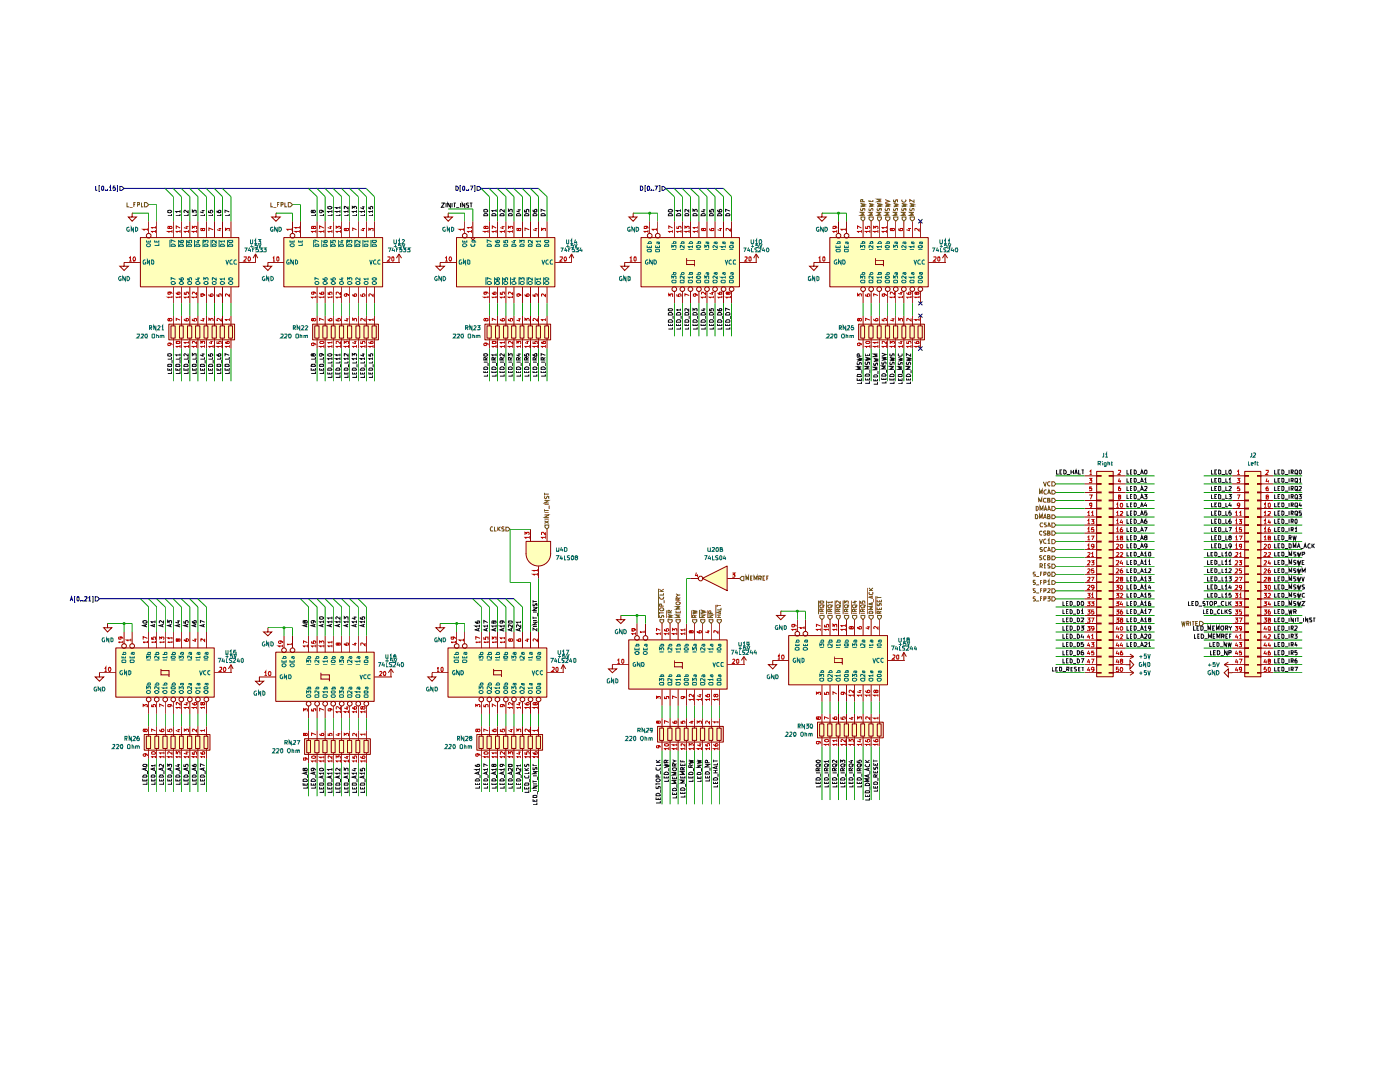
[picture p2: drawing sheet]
<svg xmlns="http://www.w3.org/2000/svg" width="279mm" height="216mm" viewBox="0 0 279 216" stroke-linecap="round" stroke-linejoin="round" font-family="sans-serif">
<g fill="#ffb">
<path d="M62.4 64.7h13.2v3.2h-13.2z"/>
<path d="M56.7 47.5h19.7v9.8h-19.7z"/>
<path d="M105 110.5h4.9a2.46 2.46 0 0 1-2.4 2.5 2.46 2.46 0 0 1-2.5-2.5z"/>
<path d="M105 108.1h4.9v2.4h-4.9z"/>
<path d="M28.1 47.5h19.6v9.8h-19.6z"/>
<path d="M33.7 64.7h13.2v3.2h-13.2z"/>
<path d="M96.8 64.7h13.1v3.2h-13.1z"/>
<path d="M91.1 47.5h19.7v9.8h-19.7z"/>
<path d="M128 47.5h19.6v9.8h-19.6z"/>
<path d="M140.2 115.4l5-2.4v4.9z"/>
<path d="M157.4 126.9h19.8v9.8h-19.8z"/>
<path d="M163.2 144.1h13.1v3.2h-13.1z"/>
<path d="M125.5 127.7h19.7v9.8h-19.7z"/>
<path d="M131.3 145h13.1v3.1h-13.1z"/>
<path d="M165.6 47.5h19.7v9.8h-19.7z"/>
<path d="M171.4 64.7h13.1v3.2h-13.1z"/>
<path d="M55.1 130.2h19.6v9.8h-19.6z"/>
<path d="M60.8 147.4h13.2v3.2h-13.2z"/>
<path d="M89.4 129.3h19.8v9.8h-19.8z"/>
<path d="M95.2 146.6h13.1v3.1h-13.1z"/>
<path d="M23.2 129.3h19.6v9.8h-19.6z"/>
<path d="M28.8 146.6h13.1v3.1h-13.1z"/>
<path d="M248.5 94.1h3.2v41h-3.2z"/>
<path d="M218.9 94.1h3.3v41h-3.3z"/>
</g>
<g fill="none" stroke="#0f0f0f" stroke-width=".2">
<path d="M72.3 41.3h.5M72.5 41.2v.5l-.6-.3M72.8 42.7v.3h-.9M72.8 42.2h-.9l.3 .3M72.8 41.9v.6M73.6 41.3v.3l.4 .1-.1-.3 .1-.2 .4 .1-.1 .4M74.4 42.7v.3h-.8M74.4 42.2h-.8l.2 .3M74.4 41.9v.6M62.1 73.4v.5h.8v-.5M62.2 72.8l.6-.1 .1 .4h-.8zM62.4 70.7l.2-.1 .3 .1v.2l-.3 .2-.3-.5-.2 .3 .2 .2 .1-.2"/>
<path d="M62.5 73.6v.3M62.9 74.1v.4h-.8M62.9 71.2v.5h-.8M63 71.8v.7M63.8 73.4v.5h.8v-.5M63.8 72.8l.6-.1 .2 .1v.3h-.8zM64.1 70.6l.2 .3-.2 .2-.3-.1 .1-.4 .7 .1v.3M64.1 73.6v.3M64.6 74.1v.4h-.8M64.6 71.2v.5h-.8M64.6 71.8v.7M65.4 74.3v.3h.8v-.3"/>
<path d="M65.4 73.6l.2-.2h.4l.2 .5h-.8zM65.4 70.7a.52 .52 0 0 1 .8 .1 .45 .45 0 0 1-.4 .3 .45 .45 0 0 1-.4-.4zM65.7 74.4v.2M66.2 74.9v.4h-.8M66.2 72.1v.3h-.8M66.2 71.6h-.8l.3 .2M66.2 71.3v.5M66.2 72.7v.6M67 74.3v.3h.9v-.3M67 73.7l.3-.3h.4l.2 .5h-.9zM67.4 74.4v.2M67.9 74.9v.4h-.9"/>
<path d="M67.9 72.1v.3h-.9M67.9 71.6h-.9l.3 .2M67.9 70.8h-.9l.3 .3M67.9 70.6v.5M67.9 71.3v.5M67.9 72.7v.6M68.7 74.3v.3h.8v-.3M68.7 73.6l.2-.2h.4l.2 .5h-.8zM69 74.4v.2M69.5 74.9v.4h-.8M69.5 72.1v.3h-.8M69.5 71.6h-.8l.2 .2"/>
<path d="M69.5 70.6v.5l-.6-.5-.2 .1 .1 .4M69.5 71.3v.5M69.6 72.7v.6M70.3 74.3v.3h.9v-.3M70.3 73.6l.2-.2h.4l.3 .5h-.9zM70.3 71.1v-.5l.4 .2v-.2h.3l.2 .1-.1 .4M70.7 74.4v.2M71.2 74.9v.4h-.9M71.2 72.1v.3h-.9M71.2 71.6h-.9l.3 .2M71.2 71.3v.5M71.2 72.7v.6"/>
<path d="M71.9 74.3v.3h.9v-.3M71.9 73.7l.3-.3h.4l.2 .5h-.9zM72.3 70.7h.5M72.3 74.4v.2M72.5 70.6v.5l-.6-.3M72.8 74.9v.4h-.9M72.8 72.1v.3h-.9M72.8 71.6h-.9l.3 .2M72.8 71.3v.5M72.9 72.7v.6M73.6 74.3v.3h.8v-.3M73.6 73.6l.2-.2h.4l.2 .5h-.8z"/>
<path d="M73.6 70.7v.3l.4 .1-.1-.4 .1-.1 .4 .1-.1 .4M74 74.4v.2M74.4 74.9v.4h-.8M74.4 72.1v.3h-.8M74.4 71.6h-.8l.2 .2M74.4 71.3v.5M74.5 72.7v.6M96.6 74v.4h.7v-.4M96.6 73.4l.3-.2 .3 .1 .1 .4h-.7zM96.6 70.7l.5-.1 .2 .1v.2l-.5 .2-.2-.1zM96.6 72.3h.7M96.9 74.1v.3"/>
<path d="M97 71.8v-.3l-.4-.2v.5h.7M97.3 74.7v.4h-.7M97.3 71.3l-.3 .4M97.4 72.4v.6M98.2 74v.4h.8v-.4M98.2 73.4a.48 .48 0 0 1 .5-.2 .48 .48 0 0 1 .3 .5h-.8zM98.2 72.3h.8M98.6 71.8v-.4h-.4v.4h.8M98.6 74.1v.3M99 74.7v.4h-.8M99 70.8h-.8l.2 .3M99 71.3l-.4 .4"/>
<path d="M99 70.6v.5M99.1 72.4v.6M99.8 74v.4h.8v-.4M99.8 73.4a.45 .45 0 0 1 .5-.2 .45 .45 0 0 1 .3 .5h-.8zM99.8 72.3h.8M100.2 71.8v-.4l-.3-.1-.1 .2v.3h.8M100.2 74.1v.3M100.6 74.7v.4h-.8M100.6 70.6v.5l-.6-.5-.2 .1 .1 .4M100.6 71.3l-.4 .4M100.7 72.4v.6M101.5 74v.4h.7v-.4"/>
<path d="M101.5 73.4l.3-.2 .3 .1 .1 .4h-.7zM101.5 71.1v-.5l.2 .2 .2-.2 .3 .1-.1 .4M101.5 72.3h.7M101.8 74.1v.3M101.9 71.8v-.3l-.3-.2-.1 .5h.7M102.2 74.7v.4h-.7M102.2 71.3l-.3 .4M102.3 72.4v.6"/>
</g>
<g fill="none" stroke="#910000" stroke-width=".2">
<path d="M53.5 52.4h3.2M56.6 47.4h19.8v9.8h-19.8zM58.4 44.2v2.4M60 44.2v3.3M63.3 44.2v3.3M63.3 57.3v3.2M64.9 44.2v3.3M64.9 57.3v3.2M66.5 44.2v3.3M66.5 57.3v3.2M68.2 44.2v3.3M68.2 57.3v3.2"/>
<path d="M69.8 44.2v3.3M69.8 57.3v3.2M71.5 44.2v3.3M71.5 57.3v3.2M73.1 44.2v3.3M73.1 57.3v3.2M74.7 44.2v3.3M74.7 57.3v3.2M76.4 52.4h3.2M79.6 52.4h.1M79.6 50.7l-.5 .8M79.6 50.7v1.7"/>
<path d="M79.6 50.7l.5 .8M62.4 64.7h13.1v3.1h-13.1zM62.8 65h.9v2.5h-.9zM63.3 63v2.1M63.3 67.5v2.1M64.4 65h.9v2.5h-.9zM64.9 63v2.1M64.9 67.5v2.1M66.1 65h.8v2.5h-.8zM66.5 63v2.1M66.5 67.5v2.1M67.7 65h.9v2.5h-.9z"/>
<path d="M68.2 63v2.1M68.2 67.5v2.1M69.3 65h.9v2.5h-.9zM69.8 63v2.1M69.8 67.5v2.1M71 65h.8v2.5h-.8zM71.5 63v2.1M71.5 67.5v2.1M72.6 65h.9v2.5h-.9zM73.1 63v2.1M73.1 67.5v2.1M74.2 65h.9v2.5h-.9z"/>
<path d="M74.7 63v2.1M74.7 67.5v2.1"/>
<circle cx="58.4" cy="47" r=".47"/>
</g>
<g fill="none" stroke="#b90000" stroke-width=".2">
<path d="M54.5 51.5l.1-.2v.8M54.5 52.1h.4M55.3 51.3h.3l.1 .1v.5l-.2 .2-.3-.2zM58.1 45.8h-.8l.2 .2M58.1 45.6v.4M59.7 46.2h-.8l.2 .2M59.7 45.4h-.8l.2 .2M59.7 45.2v.4M59.7 45.9v.5M62.5 45.3l.1-.1h.3l.1 .1-.1 .3h-.3l-.1-.3-.2-.1-.1 .4 .3-.1M62.5 58.3l.2 .2-.1 .2h-.3v-.4h.5l.2 .3M63 46.2h-.8l.2 .2"/>
<path d="M63 59.3h-.8l.2 .2M63 45.9v.5M63 59.1v.4M63.8 58.4v.1l.2 .2h.6v-.4l-.5 .1v.2l.2 .1M64.6 59.3h-.8l.2 .2M64.6 46.2h-.8l.2 .2M64.6 45.5l-.8-.4v.6M64.6 45.9v.5M64.6 59.1v.4M65.5 58.3v.4h.3v-.4l.4 .1v.3M65.7 45.3h.5M66 45.1v.5l-.6-.2"/>
<path d="M66.2 46.2h-.7l.2 .2M66.2 59.3h-.7l.2 .2M66.2 45.9v.5M66.2 59.1v.4M67.1 45.7v-.5l.3 .2 .1-.2h.4v.5M67.9 59.3h-.8l.2 .2M67.9 58.3v.5l-.5-.5-.3 .1 .1 .3M67.9 46.2h-.8l.2 .2M67.9 45.9v.5M67.9 59.1v.4M69 45.7l.6-.1-.1 .4h-.4l-.1-.4-.3 .1 .1 .3h.2v-.2M69 58.6l.2 .1v.4h-.3l-.2-.1 .2-.4 .7 .2v.3"/>
<path d="M70.4 58.7v.3l.3 .1h.5v-.4l-.4-.1-.1 .2 .1 .3M71.2 45.8l-.8-.3v.6M72 58.7v.4h.4l-.1-.4 .4-.1 .2 .2-.1 .3M72.3 45.6h.6M72.5 45.5v.5l-.5-.2M73.6 46.1v-.5l.4 .2v-.2h.5l-.1 .5M74.5 58.6v.5l-.6-.5-.3 .2 .1 .3M77.4 51.3h.4v.3l-.5 .5h.5M78.3 51.3h.2l.1 .1v.5l-.2 .2-.2-.2zM62.5 63.7l.2-.2 .3 .2v.2l-.3 .1-.2-.4h-.3v.4h.2l.1-.1M62.5 68.4l.2 .4-.1 .2h-.3l-.1-.5 .2-.1 .5 .2 .1 .3M63.8 68.3l.2-.2h.5l.1 .3-.1 .1h-.5z"/>
<path d="M64.6 69.1h-.8l.2 .3M64.6 63.9l-.8-.4v.5M64.6 68.9v.5M65.5 63.6v.3l.3 .1h.4v-.4l-.3-.1-.2 .2 .2 .3M66.2 69.1h-.7l.2 .3M66.2 68.4h-.7l.2 .1M66.2 68.1v.4M66.2 68.9v.5M67.1 63.6v.4h.4l-.1-.4 .4-.1 .1 .2v.3M67.9 69.1h-.8l.2 .3M67.9 68.1v.5l-.5-.5-.3 .1 .1 .3M67.9 68.9v.5"/>
<path d="M68.7 68.6v-.5l.3 .3 .1-.3h.4v.5M69 63.6h.6M69.3 63.5v.5l-.6-.1M69.6 69.1h-.9l.3 .3M69.6 68.9v.5M70.4 64v-.5l.3 .4 .1-.4 .4 .1-.1 .4M70.7 68.2h.5M70.9 68v.5l-.6-.1M71.2 69.1h-.8l.2 .3M71.2 68.9v.5M72 68.1v.4h.4l-.1-.3 .5-.1v.4M72.9 69.1h-.9l.3 .3"/>
<path d="M72.9 63.5v.5l-.6-.5-.3 .1 .1 .4M72.9 68.9v.5M73.6 68.2v.2l.3 .1h.5v-.4h-.4v.3l.1 .1M74.5 63.8h-.9l.3 .2M74.5 69.1h-.9l.3 .3M74.5 63.5v.5M74.5 68.9v.5"/>
</g>
<g fill="none" stroke="#006665" stroke-width=".2">
<path d="M57.7 51.9h-.1a.48 .48 0 0 0-.4 .3 .48 .48 0 0 0 .2 .5h.3v-.3h-.2M57.9 48.9a.52 .52 0 0 1 .8-.1l-.1 .3a.48 .48 0 0 1-.7-.2zM57.9 48v.3h.8v-.3M58.3 48v.3M58.5 51.9v.8l-.5-.8v.8M59 51.9l.4 .2v.4l-.2 .2h-.2zM59.6 48v.3h.7v-.3M59.9 48v.3M60.3 48.6v.4h-.7M62.6 47.9v1.4M62.9 48.9l.1-.2h.5l.1 .4h-.7zM63.6 48.2l-.7-.3v.6"/>
<path d="M63.6 55.7l-.7-.3v.5M64.2 47.9v1.4M64.5 56.3h.1a.47 .47 0 0 1 .7 .3l-.6 .2-.2-.2zM64.5 55.5v.2l.3 .2h.3l.2-.3-.4-.2v.5M64.5 48.9l.1-.2h.5l.2 .4h-.8zM64.5 48l.1 .4h.6l.1-.4h-.5l.1 .4M65.9 47.9v1.4M66.1 49l.2-.3h.5l.1 .4h-.8zM66.1 48v.4h.4l-.1-.4h.4v.4M66.1 55.5v.3l.4 .1-.1-.4 .4-.1 .1 .2-.1 .3M66.3 56.2h.4l.2 .4-.2 .2-.6-.2zM67.5 47.9v1.4"/>
<path d="M67.8 48.9l.1-.2h.5l.1 .4h-.7zM68 55.5h.5M68 48h.5M68.3 55.4v.5l-.6-.2M68.3 47.9v.5l-.6-.2M69.1 47.9v1.4M69.4 48.9l.2-.2h.4l.2 .4h-.8zM69.4 48.5v-.5l.3 .2v-.2h.4v.5M69.4 56.3h.1a.47 .47 0 0 1 .7 .3l-.6 .2-.2-.2zM69.4 55.9v-.5l.3 .3 .1-.3h.3l.1 .2-.1 .3M70.8 47.9v1.4M71 49l.2-.3h.5l.1 .4h-.8z"/>
<path d="M71.2 56.2l.6 .1v.3l-.2 .2-.6-.2zM71.8 55.4v.5l-.6-.5-.2 .2 .1 .3M71.8 48v.5l-.5-.5h-.3l.1 .4M72.4 47.9v1.4M72.7 48.9l.2-.2h.4l.1 .4h-.7zM73.4 48.1h-.7l.2 .3M73.4 55.7h-.7l.2 .2M73.4 48v.4M73.4 55.4v.5M73.8 51.9l.2 .8 .3-.8M74 47.9v1.4M74.3 56.3h.1a.47 .47 0 0 1 .7 .3l-.6 .2-.2-.2z"/>
<path d="M74.3 55.6a.4 .4 0 0 1 .5-.2 .4 .4 0 0 1 .3 .4 .48 .48 0 0 1-.8-.2zM74.3 48.9l.2-.2h.4l.2 .4h-.8zM74.3 48h.8v.2l-.1 .2h-.5l-.2-.1zM75.1 51.9h-.3l-.3 .2v.4l.2 .2 .4-.1M75.9 51.9h-.3l-.2 .2v.4l.2 .2 .3-.1"/>
<circle cx="63.2" cy="56.5" r=".37"/>
<circle cx="68.1" cy="56.5" r=".37"/>
<circle cx="73" cy="56.5" r=".37"/>
</g>
<path d="M138.2 123.7h.9v.3l-.5 .4-.4-.4z" fill="#fff"/>
<path d="M138 121.8v1.5M138.2 123.7h.9v.3l-.5 .4-.4-.4zM138.2 121.8l.8 .2-.6 .1 .6 .2-.8 .2M138.6 123.2v-.3l-.1-.2-.3 .1v.4h.8M139 122.7l-.4 .4" fill="none" stroke="#765500" stroke-width=".2"/>
<path d="M134.9 123.7h.9v.3l-.5 .4-.4-.4z" fill="#fff"/>
<path d="M134.9 118.5l.4 .2-.4 .4M135.3 119.8v-.5h-.4v.5h.9M135.3 118.7h.5M135.8 119.2l-.5 .4M134.9 123.7h.9v.3l-.5 .4-.4-.4zM134.9 121.9v.4h.9v-.4M134.9 120.3l.3-.2 .6 .2a.44 .44 0 0 1-.4 .4 .44 .44 0 0 1-.5-.3zM135.3 122v.3M135.8 122.7h-.9l.6 .3-.6 .2h.9M135.8 121h-.9l.6 .3-.6 .2h.9" fill="none" stroke="#765500" stroke-width=".2"/>
<path d="M133.3 123.7h.9v.3l-.5 .4-.4-.4z" fill="#fff"/>
<path d="M133.1 121.8v1.5M133.3 123.7h.9v.3l-.5 .4-.4-.4zM133.3 122.6l.8 .2-.6 .2 .6 .1-.8 .2M133.7 122.3v-.3l-.3-.2-.1 .5h.8M134.1 121.8l-.4 .3" fill="none" stroke="#765500" stroke-width=".2"/>
<g fill="none" stroke="#0f0f0f" stroke-width=".2">
<path d="M103.1 74v.4h.8v-.4M103.1 73.4a.48 .48 0 0 1 .5-.2 .48 .48 0 0 1 .3 .5h-.8zM103.1 72.3h.8M103.3 70.7h.6M103.5 71.8v-.4h-.4v.4h.8M103.5 74.1v.3M103.6 70.6v.5l-.5-.3M103.9 74.7v.4h-.8M103.9 71.3l-.4 .4M104 72.4v.6M104.7 74v.4h.8v-.4M104.7 73.4l.5-.2 .3 .2v.3h-.8z"/>
<path d="M104.7 70.7v.3l.4 .1-.1-.4h.5l-.1 .4M104.7 72.3h.8M105.1 71.8v-.4l-.2-.1-.2 .2v.3h.8M105.1 74.1v.3M105.5 74.7v.4h-.8M105.5 71.3l-.4 .4M105.6 72.4v.6M106.4 74v.4h.7v-.4M106.4 73.4l.3-.2 .4 .1v.4h-.7zM106.4 70.7v.2l.3 .2h.4v-.4l-.3-.1-.2 .1 .2 .4M106.4 72.3h.7M106.7 74.1v.3"/>
<path d="M106.8 71.8v-.3l-.2-.2-.2 .1v.4h.7M107.1 74.7v.4h-.7M107.1 71.3l-.3 .4M107.2 72.4v.6M108 74v.4h.8v-.4M108 73.4a.47 .47 0 0 1 .5-.2 .47 .47 0 0 1 .3 .5h-.8zM108 72.3h.8M108.4 71.8v-.4h-.4v.4h.8M108.4 74.1v.3M108.8 74.7v.4h-.8M108.8 70.9l-.8-.3v.5M108.8 71.3l-.4 .4"/>
<path d="M108.9 72.4v.6"/>
</g>
<path d="M108.8 104.8h.7v.4l-.3 .4-.4-.4z" fill="#fff"/>
<g fill="none" stroke="#765500" stroke-width=".2">
<path d="M108.7 99.9h.8l-.8 .5h.8M108.7 98.3v.5M108.7 98.6h.8M108.8 99l-.1 .4 .1 .1 .5-.5 .2 .1v.4M108.7 102.7h.8l-.8 .5h.8M108.7 103.9l.8 .5M108.7 103.6h.8M108.7 102.3h.8M108.7 101.6v.5M108.7 101.9h.8M108.7 100.7h.8M108.8 104.8h.7v.4l-.3 .4-.4-.4z"/>
<path d="M109.5 103.9l-.8 .5M109.6 100.9v.7"/>
</g>
<path d="M101 105.2h.4l.4 .4-.4 .4h-.4z" fill="#fff"/>
<path d="M98.3 105.2l-.1-.1a.5 .5 0 0 0-.2 .9l.3-.1M98.7 105.1v.9h.4M99.4 105.1v.9M99.4 105.5l.5 .5M99.9 105.1l-.5 .5M100.6 105.2l-.3-.1-.2 .2 .1 .2 .4 .2-.1 .3h-.4M101 105.2h.4l.4 .4-.4 .4h-.4z" fill="none" stroke="#765500" stroke-width=".2"/>
<g fill="none" stroke="#910000" stroke-width=".2">
<path d="M24.8 52.4v.7h.8l-.8 .9-.9-.9h.9M24.8 52.4h.1M24.8 52.4h3.3M26.4 42.5v.8h.8l-.8 .9-.8-.9h.8M26.4 42.5h.1M28 47.4h19.7v9.8h-19.7zM29.7 44.2v2.4M31.3 44.2v3.3M34.6 44.2v3.3M34.6 57.3v3.2M36.2 44.2v3.3M36.2 57.3v3.2"/>
<path d="M37.9 44.2v3.3M37.9 57.3v3.2M39.5 44.2v3.3M39.5 57.3v3.2M41.2 44.2v3.3M41.2 57.3v3.2M42.8 44.2v3.3M42.8 57.3v3.2M44.4 44.2v3.3M44.4 57.3v3.2M46.1 44.2v3.3M46.1 57.3v3.2"/>
<path d="M47.7 52.4h3.3M33.7 64.7h13.1v3.1h-13.1zM34.1 65h.9v2.5h-.9zM34.6 63v2.1M34.6 67.5v2.1M35.8 65h.8v2.5h-.8zM36.2 63v2.1M36.2 67.5v2.1M37.4 65h.9v2.5h-.9zM37.9 63v2.1M37.9 67.5v2.1M39 65h.9v2.5h-.9z"/>
<path d="M39.5 63v2.1M39.5 67.5v2.1M40.7 65h.8v2.5h-.8zM41.2 63v2.1M41.2 67.5v2.1M42.3 65h.9v2.5h-.9zM42.8 63v2.1M42.8 67.5v2.1M43.9 65h.9v2.5h-.9zM44.4 63v2.1M44.4 67.5v2.1M45.6 65h.8v2.5h-.8z"/>
<path d="M46.1 63v2.1M46.1 67.5v2.1M96.8 64.7h13.1v3.1h-13.1zM97.2 65h.8v2.5h-.8zM97.7 63v2.1M97.7 67.5v2.1M98.9 65h.7v2.5h-.7zM99.3 63v2.1M99.3 67.5v2.1M100.5 65h.8v2.5h-.8zM101 63v2.1M101 67.5v2.1"/>
<path d="M102.1 65h.9v2.5h-.9zM102.6 63v2.1M102.6 67.5v2.1M103.8 65h.8v2.5h-.8zM104.3 63v2.1M104.3 67.5v2.1M105.4 65h.9v2.5h-.9zM105.9 63v2.1M105.9 67.5v2.1M107 65h.9v2.5h-.9zM107.5 63v2.1M107.5 67.5v2.1"/>
<path d="M108.7 65h.8v2.5h-.8zM109.2 63v2.1M109.2 67.5v2.1M105 110.5a2.46 2.46 0 0 0 2.4 2.4 2.46 2.46 0 0 0 2.5-2.4M105 110.5v-2.5h4.9v2.5M105.9 105.6v2.5M107.5 113v2.4M109.2 105.6v2.5"/>
<circle cx="29.7" cy="47" r=".47"/>
</g>
<g fill="none" stroke="#b90000" stroke-width=".2">
<path d="M25.8 51.5l.2-.2v.8M25.8 52.1h.5M26.6 51.3h.1a.39 .39 0 0 1 .4 .4 .39 .39 0 0 1-.5 .3zM29.4 45.8h-.8l.2 .2M29.4 45.6v.4M31 46.2h-.7l.1 .2M31 45.4h-.7l.1 .2M31 45.2v.4M31 45.9v.5M33.8 45.3l.1-.1h.3l.1 .1-.1 .3h-.3l-.1-.3-.2-.1-.1 .3h.3M33.8 58.3l.2 .1v.2l-.4 .1v-.4h.6l.1 .3M34.3 46.2h-.8l.2 .2"/>
<path d="M34.3 59.3h-.8l.2 .2M34.3 45.9v.5M34.3 59.1v.4M35.2 58.4l.1 .3h.6v-.4h-.4l-.1 .2 .2 .2M35.9 59.3h-.7l.1 .2M35.9 46.2h-.7l.1 .2M35.9 45.5l-.7-.4v.6M35.9 45.9v.5M35.9 59.1v.4M36.8 58.3v.4h.4v-.4h.3v.4M37 45.3h.6M37.3 45.1v.5l-.6-.2"/>
<path d="M37.6 46.2h-.8l.2 .2M37.6 59.3h-.8l.2 .2M37.6 45.9v.5M37.6 59.1v.4M38.4 45.7v-.5l.3 .2 .1-.2h.4v.5M39.2 59.3h-.8l.2 .2M39.2 58.3v.5l-.5-.5h-.2v.4M39.2 46.2h-.8l.2 .2M39.2 45.9v.5M39.2 59.1v.4M40.4 45.7l.4-.1v.4h-.3l-.2-.4h-.2l.1 .4 .2-.2M40.4 58.6l.2 .4-.2 .1h-.3l.1-.5 .6 .2v.3"/>
<path d="M41.7 58.7l.1 .4h.6l.1-.1-.1-.4-.4 .1v.4h.2M42.5 45.8l-.8-.3v.6M43.3 58.7v.4h.4l-.1-.3 .2-.2 .4 .1-.1 .4M43.6 45.6h.6M43.9 45.5v.5l-.6-.2M45 46.1v-.5l.3 .2v-.2h.5l-.1 .5M45.8 58.6v.5l-.6-.5-.2 .1 .1 .4M48.7 51.3h.4v.3l-.5 .5h.5M49.6 51.3a.39 .39 0 0 1 .4 .3 .39 .39 0 0 1-.4 .4zM33.8 63.7l.2-.2 .3 .2v.2l-.3 .1-.3-.5-.2 .4 .2 .1 .1-.1M33.8 68.4l.2 .1v.4l-.4 .1-.1-.4 .2-.2 .5 .1 .1 .4M35.3 68.1h.5l.1 .1v.2l-.6 .1z"/>
<path d="M35.9 69.1h-.7l.1 .3M35.9 63.9l-.7-.4v.5M35.9 68.9v.5M36.8 63.6v.3l.3 .1h.4l.1-.3-.4-.2v.5M37.6 69.1h-.8l.2 .3M37.6 68.4h-.8l.2 .1M37.6 68.1v.4M37.6 68.9v.5M38.4 63.6v.4h.4l-.1-.4h.5v.4M39.2 69.1h-.8l.2 .3M39.2 68.1v.5l-.5-.5h-.2v.4M39.2 68.9v.5"/>
<path d="M40.1 68.6v-.5l.2 .3 .1-.3h.4v.5M40.3 63.6h.5M40.6 63.5v.5l-.6-.1M40.8 69.1h-.7l.2 .3M40.8 68.9v.5M41.7 64v-.5l.3 .4v-.3l.4-.1 .1 .2v.3M41.9 68.2h.6M42.2 68v.5l-.5-.1M42.5 69.1h-.8l.2 .3M42.5 68.9v.5M43.3 68.1v.4h.4v-.4h.4v.4M44.2 69.1h-.9l.3 .3"/>
<path d="M44.2 63.5v.5l-.6-.5-.3 .2 .1 .3M44.2 68.9v.5M45 68.2v.2l.2 .1h.5v-.4h-.4v.3l.1 .1M45.8 63.8h-.8l.2 .2M45.8 69.1h-.8l.2 .3M45.8 63.5v.5M45.8 68.9v.5M96.9 63.7l.2-.2 .3 .1v.4h-.3l-.4-.5-.1 .4 .1 .1 .2-.1M96.9 68.4l.2 .1v.4l-.5 .1v-.4l.1-.2 .7 .2v.3M98.3 68.1h.5l.2 .1v.2l-.7 .1zM99 69.1h-.7l.1 .3M99 63.9l-.7-.4v.5"/>
<path d="M99 68.9v.5M99.9 63.6v.4h.6l.2-.1-.2-.4-.3 .1v.4h.2M100.7 69.1h-.8l.2 .3M100.7 68.4h-.8l.2 .1M100.7 68.1v.4M100.7 68.9v.5M101.5 63.6v.4h.4l-.1-.4h.5l-.1 .4M102.3 69.1h-.8l.2 .3M102.3 68.1v.5l-.5-.5h-.2v.4M102.3 68.9v.5M103.2 68.6v-.5l.2 .3 .1-.3h.3v.5M103.4 63.6h.5"/>
<path d="M103.7 63.5v.5l-.6-.1M103.9 69.1h-.7l.1 .3M103.9 68.9v.5M104.8 64v-.5l.3 .4v-.3l.3-.1 .2 .2-.1 .3M105 68.2h.6M105.3 68v.5l-.5-.1M105.6 69.1h-.8l.2 .3M105.6 68.9v.5M106.4 68.1v.4h.4v-.4h.3v.4M107.2 69.1h-.8l.2 .3M107.2 63.5v.5l-.6-.5-.2 .2 .1 .3M107.2 68.9v.5"/>
<path d="M108.1 68.2v.2l.1 .1h.6v-.4h-.4l-.1 .3 .2 .1M108.8 63.8h-.7l.2 .2M108.8 69.1h-.7l.2 .3M108.8 63.5v.5M108.8 68.9v.5M104.8 106.7v-.5l.3 .3 .1-.3h.3v.5M105.6 107.2h-.8l.2 .3M105.6 107v.5M107.2 114.6h-.8l.2 .2M107.2 113.8h-.8l.2 .2M107.2 113.6v.4M107.2 114.3v.5"/>
<path d="M108.8 107.2h-.7l.2 .3M108.8 106.2v.5l-.4-.5-.3 .1 .1 .3M108.8 107v.5"/>
</g>
<g fill="none" stroke="#0f0f0f" stroke-width=".2">
<path d="M35.9 42.7v.3h-.8M35.9 42.2h-.8l.2 .3M35.9 41.9v.6M37.5 42.7v.3h-.8M37.5 41.9v.6l-.5-.6-.3 .2 .1 .4M40.3 42h.5M40.5 41.9v.6l-.6-.2M40.8 42.7v.3h-.8M88.1 40.5h.6l-.6 .9h.6M89 40.5v.9M89.9 40.5v.9l-.5-.9v.9M90.2 40.5v.9"/>
<path d="M90.5 40.5h.5M90.7 40.5v.9M91.1 41.4h.5M91.9 40.5v.9M92.7 40.5v.9l-.5-.9v.9M93.5 40.6h-.4v.2l.4 .2v.4h-.4M93.8 40.5h.5M94 40.5v.9M96.6 42.8l.1-.2h.5l.1 .4h-.7zM96.6 41.9l.5-.1 .2 .1v.3l-.7 .1zM98.2 42.8l.1-.2h.5l.2 .4h-.8zM99 42h-.8l.2 .3"/>
<path d="M99 41.8v.5M99.8 42.9l.2-.3h.5l.1 .4h-.8zM100.6 41.8v.5l-.6-.5-.2 .1 .1 .4M101.5 42.8l.1-.2h.5l.1 .4h-.7zM101.5 42.3v-.5l.2 .3 .2-.3 .3 .1-.1 .4M103.1 42.8l.1-.2h.5l.2 .4h-.8zM103.3 41.9h.6M103.6 41.8v.5l-.5-.2M104.7 42.9l.2-.3h.5l.1 .4h-.8zM104.7 41.9v.4h.4l-.1-.4 .2-.1 .3 .1-.1 .4M33.5 73.4v.5h.7v-.5M33.5 72.8l.6-.1 .1 .1v.3h-.7z"/>
<path d="M33.5 70.7l.5-.1 .2 .1v.2l-.2 .2-.5-.1zM33.8 73.6v.3M34.2 74.1v.4h-.7M34.2 71.2v.5h-.7M34.3 71.8v.7M35.1 73.4v.5h.8v-.5M35.1 72.8l.6-.1 .2 .1v.3h-.8zM35.4 73.6v.3M35.9 74.1v.4h-.8M35.9 71.2v.5h-.8M35.9 70.8h-.8l.2 .3M35.9 70.6v.5"/>
<path d="M35.9 71.8v.7M36.7 73.4v.5h.8v-.5M36.8 72.8l.6-.1 .1 .4h-.8zM37.1 73.6v.3M37.5 74.1v.4h-.8M37.5 71.2v.5h-.8M37.5 70.6v.5l-.5-.5-.3 .1 .1 .4M37.6 71.8v.7M38.4 73.4v.5h.8v-.5M38.4 72.8l.6-.1 .2 .1v.3h-.8zM38.4 71.1v-.5l.2 .2 .2-.2 .4 .1-.1 .4M38.7 73.6v.3"/>
<path d="M39.2 74.1v.4h-.8M39.2 71.2v.5h-.8M39.2 71.8v.7M40 73.4v.5h.8v-.5M40 72.8l.6-.1 .2 .1v.3h-.8zM40.3 70.7h.5M40.4 73.6v.3M40.5 70.6v.5l-.6-.3M40.8 74.1v.4h-.8M40.8 71.2v.5h-.8M40.9 71.8v.7M41.6 73.4v.5h.9v-.5"/>
<path d="M41.6 70.7v.3l.4 .1-.1-.4 .4-.1 .2 .1-.1 .4M41.7 72.8l.6-.1 .2 .4h-.9zM42 73.6v.3M42.5 74.1v.4h-.9M42.5 71.2v.5h-.9M42.5 71.8v.7M43.3 73.4v.5h.8v-.5M43.3 72.8l.6-.1 .2 .1v.3h-.8zM43.3 70.7v.2l.3 .2 .5-.1v-.3l-.4-.1-.1 .1 .1 .4M43.6 73.6v.3M44.1 74.1v.4h-.8M44.1 71.2v.5h-.8"/>
<path d="M44.2 71.8v.7M44.9 73.4v.5h.9v-.5M44.9 72.8l.6-.1 .2 .1 .1 .3h-.9zM45.3 73.6v.3M45.8 74.1v.4h-.9M45.8 71.2v.5h-.9M45.8 70.9l-.9-.3v.5M45.8 71.8v.7"/>
</g>
<g fill="none" stroke="#006665" stroke-width=".2">
<path d="M29 51.9h-.2l-.2 .2 .1 .6 .4-.1v-.2h-.2M29.2 48v.3h.8v-.3M29.6 48v.3M29.8 51.9v.8l-.4-.8v.8M30.3 51.9h.3l.1 .2-.1 .6h-.3zM30.9 48v.3h.8v-.3M31.3 48v.3M31.7 48.6v.4h-.8M33.9 47.9v1.4M34.2 48.9l.1-.2h.5l.2 .4h-.8zM34.2 56.3a.47 .47 0 0 1 .8 .3l-.6 .2-.2-.2zM35 48.2l-.8-.3v.6"/>
<path d="M35 55.7l-.8-.3v.5M35.6 47.9v1.4M35.8 56.4l.2-.2h.4l.2 .4-.6 .2-.2-.2zM35.8 55.5v.2l.3 .2h.3l.2-.2-.2-.3-.3 .1v.3l.2 .1M35.8 49l.2-.3h.4l.2 .4h-.8zM35.8 48l.1 .3 .1 .1h.5v-.4h-.4v.3l.2 .1M37.2 47.9v1.4M37.5 48.9l.1-.2h.5l.1 .4h-.7zM37.5 48v.4h.3v-.4h.4l-.1 .4M37.5 55.5v.3l.3 .1-.1-.3 .2-.2 .3 .1-.1 .4M38.8 47.9v1.4M39.1 56.3h.1a.47 .47 0 0 1 .7 .3l-.6 .2-.2-.2z"/>
<path d="M39.1 48.9l.1-.2h.5l.2 .4h-.8zM39.3 55.5h.6M39.3 48h.6M39.6 55.4v.5l-.6-.2M39.6 47.9v.5l-.6-.2M40.5 47.9v1.4M40.7 49l.2-.3h.5l.1 .4h-.8zM40.7 48.5v-.5l.3 .2v-.2h.4v.5M40.7 56.4l.2-.2h.4l.1 .1 .1 .3-.6 .2-.2-.2zM40.7 55.9v-.5l.3 .3v-.2l.4-.1 .1 .2-.1 .3M42.1 47.9v1.4M42.4 48.9l.1-.2h.5l.1 .4h-.7z"/>
<path d="M43.1 55.4v.5l-.6-.5-.1 .1 .1 .4M43.1 48v.5l-.4-.5h-.3l.1 .4M43.7 47.9v1.4M44 48.9l.2-.2h.4l.2 .4h-.8zM44 56.3h.1a.47 .47 0 0 1 .7 .3l-.6 .2-.2-.2zM44.8 48.1h-.8l.2 .3M44.8 55.7h-.8l.2 .2M44.8 48v.4M44.8 55.4v.5M45.1 51.9l.2 .8 .4-.8M45.4 47.9v1.4M45.6 56.4a.52 .52 0 0 1 .8-.1 .43 .43 0 0 1-.3 .5 .43 .43 0 0 1-.5-.4z"/>
<path d="M45.6 49l.2-.3h.5l.1 .4h-.8zM45.7 55.5l.4-.1 .3 .2a.38 .38 0 0 1-.4 .3 .38 .38 0 0 1-.3-.4zM45.7 48h.7v.3l-.6 .1-.2-.2zM46.4 51.9a.43 .43 0 0 0-.5 .3 .43 .43 0 0 0 .1 .5l.4-.1M47.2 51.9h-.3l-.2 .2v.4l.2 .2 .3-.1"/>
<circle cx="29.6" cy="49" r=".36"/>
<circle cx="37.8" cy="56.5" r=".37"/>
<circle cx="42.7" cy="56.5" r=".37"/>
</g>
<path d="M95.2 37.2h.4l.5 .4-.5 .4h-.4z" fill="#fff"/>
<path d="M91 37.1a.49 .49 0 0 1 .4 .3 .49 .49 0 0 1-.1 .6h-.3zM92 37h-.2v1.2h.2M92.5 37.1l.2 .2v.7h-.3l-.1-.2v-.5zM93.1 37.9v.1M93.5 37.9v.1M93.8 37.1h.6l-.4 .9M94.6 37h.2v1.2h-.2M95.2 37.2h.4l.5 .4-.5 .4h-.4z" fill="none" stroke="#00008a" stroke-width=".2"/>
<g fill="none" stroke="#910000" stroke-width=".2">
<path d="M87.8 52.4v.7h.9l-.9 .9-.8-.9h.8M87.8 52.4h.1M87.8 52.4h3.3M89.4 42.5v.8h.9l-.9 .9-.7-.9h.7M89.4 42.5h.1M91.1 47.4h19.6v9.8h-19.6zM92.7 44.2v2.4M94 47.5l.4 .4 .4-.4M94.4 44.2v3.3M97.7 44.2v3.3M97.7 57.3v3.2M99.3 44.2v3.3"/>
<path d="M99.3 57.3v3.2M101 44.2v3.3M101 57.3v3.2M102.6 44.2v3.3M102.6 57.3v3.2M104.3 44.2v3.3M104.3 57.3v3.2M105.9 44.2v3.3M105.9 57.3v3.2M107.5 44.2v3.3M107.5 57.3v3.2M109.2 44.2v3.3"/>
<path d="M109.2 57.3v3.2M110.8 52.4h3.3M114.1 52.4h.1M114.1 50.7l-.5 .8M114.1 50.7v1.7M114.1 50.7l.4 .8"/>
<circle cx="92.7" cy="47" r=".47"/>
</g>
<g fill="none" stroke="#006665" stroke-width=".2">
<path d="M92.1 51.9h-.2l-.3 .2 .1 .6 .5-.1v-.2h-.2M92.3 48.8l.1-.1a.48 .48 0 0 1 .8 .3 .46 .46 0 0 1-.5 .3 .46 .46 0 0 1-.4-.3zM92.3 48v.3h.9v-.3M92.7 48v.3M92.9 51.9v.8l-.4-.8v.8M93.3 51.9l.5 .1-.1 .7h-.4zM94 48.6l-.1 .3 .2 .2h.5l.2-.2-.1-.3M94.2 48.3h.8M94.3 48.3v-.3h.4v.3M97 55.3v1.6M97.2 48.9l.2-.2h.4l.3 .4h-.9zM97.2 56.3h.1a.47 .47 0 0 1 .8 .3l-.6 .2-.3-.2z"/>
<path d="M98.1 48.2l-.9-.3v.6M98.1 55.7l-.9-.3v.5M98.7 55.3v1.6M98.8 56.4l.3-.2h.3l.2 .1 .1 .3-.6 .2-.3-.2zM98.8 55.5v.2l.4 .2h.3l.2-.2-.2-.3-.3 .1v.3l.2 .1M98.8 49l.3-.3h.4l.2 .4h-.9zM98.8 48l.1 .3 .2 .1h.5v-.4h-.4v.3l.2 .1M100.3 55.3v1.6M100.5 48.9l.2-.2h.4l.2 .4h-.8zM100.5 48v.4h.4v-.4h.4l-.1 .4M100.5 55.5v.3l.4 .1-.1-.3 .2-.2 .3 .1-.1 .4M101.9 55.3v1.6"/>
<path d="M102.1 56.3h.1a.47 .47 0 0 1 .8 .3l-.6 .2-.3-.2zM102.1 48.9l.2-.2h.4l.3 .4h-.9zM102.4 55.5h.6M102.4 48h.6M102.7 55.4v.5l-.6-.2M102.7 47.9v.5l-.6-.2M103.6 55.3v1.6M103.8 49l.2-.3h.4l.2 .4h-.8zM103.8 48.5v-.5l.3 .2v-.2h.5l-.1 .5M103.8 56.4a.52 .52 0 0 1 .8-.1 .43 .43 0 0 1-.4 .5 .43 .43 0 0 1-.4-.4zM103.8 55.9v-.5l.3 .3 .2-.3 .3 .1-.1 .4M105.2 55.3v1.6"/>
<path d="M105.4 48.9l.2-.2h.4l.2 .4h-.8zM106.2 55.4v.5l-.6-.5-.2 .1 .1 .4M106.2 48v.5l-.4-.5h-.4l.1 .4M106.8 55.3v1.6M107.1 48.9l.1-.2h.5l.2 .4h-.8zM107.1 56.3a.47 .47 0 0 1 .8 .3l-.6 .2-.2-.2zM107.9 48.1h-.8l.2 .3M107.9 55.7h-.8l.2 .2M107.9 48v.4M107.9 55.4v.5M108.2 51.9l.2 .8 .4-.8M108.5 55.3v1.6"/>
<path d="M108.7 56.4a.52 .52 0 0 1 .8-.1 .43 .43 0 0 1-.4 .5 .43 .43 0 0 1-.4-.4zM108.7 49l.2-.3h.4l.2 .4h-.8zM108.8 55.5l.4-.1 .3 .2a.38 .38 0 0 1-.4 .3 .38 .38 0 0 1-.3-.4zM108.8 48h.6l.1 .3-.7 .1-.1-.2zM109.4 51.9a.43 .43 0 0 0-.4 .3 .43 .43 0 0 0 .1 .5l.3-.1M110.3 51.9h-.2a.5 .5 0 0 0-.2 .8l.4-.1"/>
<circle cx="100.9" cy="56.5" r=".37"/>
<circle cx="105.8" cy="56.5" r=".37"/>
</g>
<g fill="none" stroke="#b90000" stroke-width=".2">
<path d="M88.9 51.5l.2-.2v.8M88.9 52.1h.5M89.7 51.3h.1a.38 .38 0 0 1 .3 .4 .38 .38 0 0 1-.4 .3zM92.5 45.8h-.9l.3 .2M92.5 45.6v.4M94.1 46.2h-.8l.2 .2M94.1 45.4h-.8l.2 .2M94.1 45.2v.4M94.1 45.9v.5M96.9 45.3l.1-.1 .4 .1v.3h-.4l-.1-.4h-.3v.3h.3M96.9 58.3l.2 .1v.2l-.5 .1v-.4h.6l.2 .3M97.4 46.2h-.8l.2 .2"/>
<path d="M97.4 59.3h-.8l.2 .2M97.4 45.9v.5M97.4 59.1v.4M98.3 58.4l.1 .3h.5v-.4h-.3l-.1 .2 .2 .2M99 59.3h-.7l.1 .2M99 46.2h-.7l.1 .2M99 45.5l-.7-.4v.6M99 45.9v.5M99 59.1v.4M99.9 58.3v.4h.4v-.4h.3v.4M100.1 45.3h.6M100.4 45.1v.5l-.5-.2"/>
<path d="M100.7 46.2h-.8l.2 .2M100.7 59.3h-.8l.2 .2M100.7 45.9v.5M100.7 59.1v.4M101.5 45.7v-.5l.3 .2 .1-.2h.3v.5M102.3 59.3h-.8l.2 .2M102.3 58.3v.5l-.5-.5h-.2v.4M102.3 46.2h-.8l.2 .2M102.3 45.9v.5M102.3 59.1v.4M103.5 45.7l.4-.1-.1 .4h-.2l-.1-.3-.3-.1v.4l.3-.2M103.5 58.6l.2 .4-.2 .1h-.3v-.4l.1-.1 .6 .2v.3"/>
<path d="M104.8 58.7l.1 .4h.5l.2-.1-.2-.4-.3 .1v.4h.2M105.6 45.8l-.8-.3v.6M106.4 58.7v.4h.4l-.1-.3 .2-.2 .3 .1-.1 .4M106.7 45.6h.5M107 45.5v.5l-.6-.2M108.1 46.1v-.5l.2 .2 .1-.2h.4v.5M108.8 58.6v.5l-.5-.5-.2 .1 .1 .4M111.8 51.3h.4v.3l-.5 .5h.5M112.7 51.3a.39 .39 0 0 1 .4 .4 .39 .39 0 0 1-.5 .3v-.4z"/>
</g>
<g fill="none" stroke="#0f0f0f" stroke-width=".2">
<path d="M43.3 42v.3l.3 .2 .5-.1v-.4l-.4-.1-.1 .2 .1 .4M44.1 42.7v.3h-.8M45.8 42.7v.3h-.9M45.8 42.3l-.9-.4v.6M62.4 42.1l.2-.2 .3 .2v.2l-.3 .2-.3-.6-.2 .4 .2 .2 .1-.2M62.9 42.7v.3h-.8M64.1 41.9l.2 .4-.2 .2-.3-.1 .1-.5 .7 .2v.3M64.6 42.7v.3h-.8M65.4 41.3l.5-.1 .3 .2a.43 .43 0 0 1-.4 .3 .43 .43 0 0 1-.4-.4zM66.2 42.7v.3h-.8M66.2 42.2h-.8l.3 .3M66.2 41.9v.6"/>
<path d="M67.9 42.7v.3h-.9M67.9 42.2h-.9l.3 .3M67.9 41.4h-.9l.3 .3M67.9 41.2v.5M67.9 41.9v.6M69.5 42.7v.3h-.8M69.5 42.2h-.8l.2 .3M69.5 41.2v.5l-.6-.5-.2 .1 .1 .4M69.5 41.9v.6M70.3 41.7v-.5l.4 .2v-.2h.3l.2 .2-.1 .3M71.2 42.7v.3h-.9M71.2 42.2h-.9l.3 .3"/>
<path d="M71.2 41.9v.6"/>
</g>
<path d="M57.5 40.4h.5l.4 .4-.4 .5h-.5z" fill="#fff"/>
<path d="M54.1 40.4v.9h.4M54.6 41.4h.6M55.3 40.8h.4M55.7 40.4h-.4v.9M56.1 40.8h.3l.1-.3-.4-.1v.9M56.9 40.4v.9h.4M57.5 40.4h.5l.4 .4-.4 .5h-.5z" fill="none" stroke="#765500" stroke-width=".2"/>
<path d="M51 52.4h.1M51 50.7l-.5 .8M51 50.7v1.7M51 50.7l.4 .8M53.5 52.4v.7h.7l-.7 .9-.9-.9h.9M53.5 52.4h.1M55.1 42.5v.8h.8l-.8 .9-.9-.9h.9M55.1 42.5h.1" fill="none" stroke="#910000" stroke-width=".2"/>
<g fill="none" stroke="#0f0f0f" stroke-width=".2">
<path d="M106.4 42.8l.1-.2h.5l.1 .4h-.7zM106.4 41.9l.1 .4h.6v-.4l-.3-.1-.2 .1 .2 .4M108 42.8l.2-.2h.4l.2 .4h-.8zM108.8 42.1l-.8-.3v.5M133.4 42.8l.2-.2h.4l.2 .4h-.8zM133.4 41.9a.48 .48 0 0 1 .5-.1 .48 .48 0 0 1 .3 .3l-.1 .2h-.5l-.2-.1zM135 42.9l.3-.3h.4l.1 .4h-.8zM135.8 42h-.8l.3 .3M135.8 41.8v.5M136.7 42.8l.2-.2h.4l.2 .4h-.8zM137.5 41.8v.5l-.6-.5-.2 .1 .1 .4M138.3 42.8l.2-.2h.4l.2 .4h-.8z"/>
<path d="M138.3 42.3v-.5l.3 .3v-.2l.4-.1 .1 .1v.4M135 64.6v.4h.8v-.4M135.3 63.8h.4l.1 .2v.3h-.8v-.3zM135.3 62.4h.4l.1 .1v.4h-.8v-.3zM135.4 64.7v.3M135.8 65.3v.4h-.8M135.8 61.8h-.8l.3 .2M135.8 61.6v.4M135.9 63v.6M136.7 64.6v.4h.8v-.4M136.7 64l.2-.2h.4l.2 .2v.3h-.8zM136.7 62.5l.2-.1h.4l.2 .1v.4h-.8z"/>
<path d="M137 64.7v.3M137.5 65.3v.4h-.8M137.5 61.6v.5l-.5-.5-.3 .1 .1 .3M137.5 63v.6M138.3 64.6v.4h.8v-.4M138.3 64l.2-.2h.4l.2 .2v.3h-.8zM138.3 62.5l.2-.1h.4l.2 .2v.3h-.8zM138.3 62.1v-.5l.3 .2 .1-.2h.4v.5M138.7 64.7v.3M139.1 65.3v.4h-.8M139.2 63v.6"/>
</g>
<path d="M132.1 37.2h.4l.4 .4-.4 .4h-.4z" fill="#fff"/>
<path d="M127.8 37.1a.47 .47 0 0 1 .5 .3 .47 .47 0 0 1-.2 .6h-.3zM128.9 37h-.2v1.2h.2M129.3 37.1a.43 .43 0 0 1 .4 .5 .43 .43 0 0 1-.5 .4v-.5zM130 37.9v.1M130.3 37.9v.1M130.7 37.1h.5l-.4 .9M131.4 37h.3v1.2h-.3M132.1 37.2h.4l.4 .4-.4 .4h-.4z" fill="none" stroke="#00008a" stroke-width=".2"/>
<path d="M133.4 64.6v.4h.8v-.4M133.4 64l.2-.2h.4l.2 .2v.3h-.8zM133.4 62.5l.2-.1h.4l.2 .2v.3h-.8zM133.4 61.7l.7-.1 .1 .2-.1 .2h-.5l-.2-.1zM133.8 64.7v.3M134.2 65.3v.4h-.8M134.3 63v.6" fill="none" stroke="#0f0f0f" stroke-width=".2"/>
<path d="M124.7 52.4v.7h.8l-.8 .9-.8-.9h.8M124.7 52.4h.1M126.4 42.5v.8h.7l-.7 .9-.9-.9h.9M126.4 42.5h.1" fill="none" stroke="#910000" stroke-width=".2"/>
<path d="M28.8 40.4h.4l.5 .4-.5 .5h-.4z" fill="#fff"/>
<path d="M25.4 40.4v.9h.4M25.9 41.4h.6M26.7 40.8h.3M27 40.4h-.3v.9M27.4 40.8h.4v-.4h-.4v.9M28.2 40.4v.9h.4M28.8 40.4h.4l.5 .4-.5 .5h-.4z" fill="none" stroke="#765500" stroke-width=".2"/>
<path d="M23.9 37.2h.4l.5 .4-.5 .4h-.4z" fill="#fff"/>
<path d="M19.1 37.1v.9h.3M19.9 37h-.1v1.2h.1M20.3 37.3l.1-.2 .3 .2-.1 .7h-.2l-.1-.2zM21 37.9v.1M21.5 37.9v.1M21.8 37.4l.3-.3v.9M21.8 38h.5M23 37.1h-.4v.4h.4v.5l-.4-.1M23.3 37h.2v1.2h-.2M23.9 37.2h.4l.5 .4-.5 .4h-.4z" fill="none" stroke="#00008a" stroke-width=".2"/>
<g fill="none" stroke="#0f0f0f" stroke-width=".2">
<path d="M33.5 42l.5-.1 .2 .2v.2l-.2 .2-.5-.1zM34.2 42.7v.3h-.7M38.4 42.5v-.6l.2 .4 .2-.4 .4 .1-.1 .5M39.2 42.7v.3h-.8M41.6 42v.4l.4 .1-.1-.5 .4-.1 .2 .2-.1 .4M42.5 42.7v.3h-.9M139.9 42.9l.3-.3h.4l.2 .4h-.9zM140.2 41.9h.6M140.5 41.8v.5l-.6-.2M143.2 41.9l.2 .4h.6l.1-.4-.2-.1-.4 .1v.3l.2 .1M143.3 42.7l.5-.1 .3 .4h-.9zM144.8 42.9l.3-.3h.4l.2 .4h-.9z"/>
<path d="M145.7 42.1l-.9-.3v.5M139.9 64.6v.4h.9v-.4M139.9 64l.3-.2h.4l.2 .2v.3h-.9zM139.9 62.6l.3-.2h.4l.2 .1v.4h-.9zM140.2 61.7h.6M140.3 64.7v.3M140.5 61.5v.5l-.6-.2M140.8 65.3v.4h-.9M140.8 63v.6M141.6 64.6v.4h.8v-.4M141.6 64l.2-.2h.4l.2 .2v.3h-.8zM141.6 62.5l.2-.1h.4l.2 .1v.4h-.8z"/>
<path d="M141.6 61.6v.4h.3v-.4l.5 .1-.1 .3M141.9 64.7v.3M142.4 65.3v.4h-.8M142.4 63v.6M171.1 75.5v.4h.8v-.4M171.1 71.3l.8 .3-.6 .2h.6l-.8 .3M171.2 74.7h.5l.2 .4h-.8zM171.2 72.3v.5h.2l.2-.5h.2v.5M171.5 71.1v-.4l-.3-.1-.1 .1v.4h.8M171.5 75.6v.3M171.9 76.2v.4h-.8M171.9 73.2h-.8l.6 .2-.6 .3h.8"/>
<path d="M172 73.9v.6M172.7 75.4v.4h.8v-.4M172.7 71.2l.8 .3-.6 .2 .6 .1-.8 .2M172.7 70.6v.4h.8v-.4M172.8 74.7l.6-.1 .1 .1v.4h-.8zM172.8 72.3l-.1 .3 .1 .2 .3-.1 .1-.4h.2l.1 .5M173.1 70.7v.3M173.1 75.6v.2M173.5 76.1v.4h-.8M173.5 73.1h-.8l.6 .3-.6 .2h.8M173.6 73.8v.7M174.4 75.6v.4h.7v-.4"/>
<path d="M174.4 75l.1-.2h.5l.1 .4h-.7zM174.4 72.4v.5h.1h.2l.1-.4 .2-.1 .1 .5M174.4 71.5l.7 .2-.5 .1 .5 .2-.7 .2M174.7 75.7v.3M175.1 76.2v.5h-.7M175.1 73.3h-.7l.6 .2-.6 .3h.7M175.1 70.7h-.7l.6 .2-.6 .3h.7M175.2 74v.6M176 75.4v.3h.8v-.3M176 74.8l.5-.3 .3 .3v.3h-.8zM176 71.2l.8 .2-.6 .2 .6 .2-.8 .1M176 70.5l.8 .2-.8 .4"/>
<path d="M176.1 72.3v.4h.2l.2-.4h.3l-.1 .4M176.4 75.5v.2M176.8 76.1v.3h-.8M176.8 73h-.8l.6 .3-.6 .3h.8M176.9 73.8v.6M177.6 75.5v.3h.8v-.3M177.6 74.9l.5-.3 .3 .2v.3h-.8zM177.6 71.3l.8 .2-.6 .2 .6 .1-.8 .2M177.7 72.3v.5h.2l.3-.5h.2v.5M177.7 70.6l-.1 .3 .2 .2 .2-.1 .2-.4 .2 .1v.4M178 75.6v.2M178.4 76.2v.3h-.8"/>
<path d="M178.4 73.1h-.8l.6 .3-.6 .3h.8M178.5 73.9v.6M179.3 75.5v.4h.7v-.4M179.3 74.8l.7-.1v.4h-.7zM179.3 72.3v.5h.3l.2-.5h.2v.5M179.3 71.3l.7 .3-.5 .2h.5l-.7 .3M179.4 70.6l-.1 .3 .1 .2h.5l.1-.2v-.3M179.6 75.6v.3M180 76.2v.4h-.7M180 73.2h-.7l.6 .2-.6 .3h.7M180.1 73.9v.6M180.9 75.5v.3h.8v-.3"/>
<path d="M180.9 74.9a.45 .45 0 0 1 .5-.3 .45 .45 0 0 1 .3 .5h-.8zM180.9 71.3l.8 .2-.6 .2 .6 .1-.8 .2M181 72.3v.5h.2l.3-.5 .2 .1-.1 .4M181.3 75.6v.2M181.7 76.2v.3h-.8M181.7 73.1h-.8l.6 .3-.6 .3h.8M181.7 70.6v.5l-.8-.5v.5M181.8 73.9v.6M210.9 93.8v.8h.4M211.5 94.2h.3M212 93.8h-.5v.8h.5M212.3 93.8a.43 .43 0 0 1 .5 .4 .43 .43 0 0 1-.5 .4z"/>
<path d="M212.9 94.7h.7M213.7 94.2h.5M213.7 93.8v.8M214.2 93.8v.8M214.5 94.6l.3-.8 .2 .8M214.6 94.4h.3M215.3 93.8v.8h.4M215.9 93.8h.4M216.1 93.8v.8M224.9 93.8v.8h.4M224.9 95.5v.7h.4M225.6 94.2h.2"/>
<path d="M225.6 95.8h.2M225.9 93.8h-.3v.8h.3M225.9 95.5h-.3v.7h.3M226.4 93.8l.4 .2v.4l-.3 .2h-.1zM226.4 95.5l.4 .1v.5l-.2 .1h-.2zM226.9 94.7h.6M226.9 96.3h.6M227.6 94.6l.3-.8 .3 .8M227.6 96.2l.3-.7 .3 .7M227.7 94.4h.4M227.7 96.1h.4M228.4 95.6l.2-.1v.7"/>
<path d="M228.4 96.2h.5M228.5 93.8h.2l.2 .1v.5l-.2 .2a.48 .48 0 0 1-.2-.8z"/>
</g>
<g fill="none" stroke="#910000" stroke-width=".2">
<path d="M124.7 52.4h3.3M127.9 47.4h19.7v9.8h-19.7zM129.7 44.2v2.4M131.3 44.2v2.4M134.6 44.2v3.3M134.6 58v2.5M136.2 44.2v3.3M136.2 58v2.5M137 51.9h1.6v.9M137 51.5v1.3h1.6v.3M137.8 44.2v3.3M137.8 58v2.5"/>
<path d="M139.5 44.2v3.3M139.5 58v2.5M141.1 44.2v3.3M141.1 58v2.5M142.7 44.2v3.3M142.7 58v2.5M144.4 44.2v3.3M144.4 58v2.5M146 44.2v3.3M146 58v2.5M147.6 52.4h3.3M150.9 52.4h.1"/>
<path d="M150.9 50.7l-.5 .8M150.9 50.7v1.7M150.9 50.7l.5 .8"/>
<circle cx="129.7" cy="47" r=".47"/>
<circle cx="131.3" cy="47" r=".47"/>
<circle cx="134.6" cy="57.7" r=".47"/>
<circle cx="136.2" cy="57.7" r=".47"/>
<circle cx="137.8" cy="57.7" r=".47"/>
<circle cx="139.5" cy="57.7" r=".47"/>
<circle cx="141.1" cy="57.7" r=".47"/>
<circle cx="142.7" cy="57.7" r=".47"/>
<circle cx="144.4" cy="57.7" r=".47"/>
<circle cx="146" cy="57.7" r=".47"/>
</g>
<g fill="none" stroke="#006665" stroke-width=".2">
<path d="M129.2 49.9l.1-.2h.6l.1 .4-.1 .1h-.6zM129.2 49v.4h.8v-.4M129.2 48.6h.8M129.2 51.9h-.1l-.3 .2v.4l.2 .2 .3-.1v-.2h-.1M129.5 48.6l-.1-.2 .2-.2 .4 .2-.1 .2M129.6 49.1v.3M130.2 51.9v.8l-.5-.8v.8M130.5 51.9a.49 .49 0 0 1 .5 .3 .49 .49 0 0 1-.2 .5h-.3zM130.8 49.8l.7-.1 .1 .5h-.7zM130.8 49v.4h.8v-.4M131.2 49.1v.3M131.3 48.3l.1 .3h.2v-.3h-.5v.3"/>
<path d="M134.1 49.5v-.5l.3 .2 .2-.2 .3 .1-.1 .4M134.1 48.6h.8v-.3l-.4-.1-.1 .4M134.1 56.1l.1-.2h.6l.1 .4-.7 .1zM134.1 55.6v-.5l.3 .3v-.2h.5l-.1 .4M134.1 54.7h.8v-.2l-.5-.1v.3M134.1 49.8h.8M135.8 48.6h.7v-.3h-.5v.3M135.8 56l.6-.1 .1 .4-.7 .1zM135.8 54.7h.7v-.2l-.4-.1-.1 .3M135.8 49.8h.7M136.5 49v.5l-.6-.5-.1 .1v.4M136.5 55.1v.5l-.6-.5-.1 .1v.4"/>
<path d="M137.4 56l.6-.1 .2 .4-.2 .1h-.5zM137.4 49.8h.8M137.4 48.6h.8M137.4 54.7h.8M137.7 48.6l-.1-.2 .2-.2 .4 .2-.1 .2M137.7 54.7v-.3h.4v.3M138.2 49.2h-.8l.2 .3M138.2 55.3h-.8l.2 .3M138.2 49v.5M138.2 55.1v.5M139 48.6h.8v-.3l-.4-.1-.1 .4M139 56.1l.1-.2h.6l.1 .4-.7 .1z"/>
<path d="M139 54.7h.8v-.2l-.4-.1-.1 .3M139 49.8h.8M139.1 49.1l.4-.1 .3 .1a.43 .43 0 0 1-.4 .4 .43 .43 0 0 1-.4-.4zM139.1 55.2l.4-.1 .3 .1a.45 .45 0 0 1-.4 .4 .45 .45 0 0 1-.4-.3zM140.7 56l.6-.1 .1 .4-.6 .1zM140.7 55.6v-.5l.2 .3 .2-.3h.2v.5M140.7 49.5v-.5l.2 .2 .2-.2h.2v.5M140.7 49.8h.7M141.1 54.4l.1 .3h.2v-.3h-.4l-.1 .3M141.1 48.3l.1 .3h.2v-.3h-.5v.3M142.3 49.8h.8M142.4 55.9h.6l.1 .4-.1 .1h-.6z"/>
<path d="M142.8 54.4l.1 .4 .2-.2-.1-.2M142.8 48.3l.1 .3h.2l-.1-.3M143.1 55.1v.5l-.6-.5-.2 .1 .1 .4M143.1 54.4l-.6 .1 .1 .2M143.1 49v.5l-.6-.5-.2 .1 .1 .4M143.1 48.3h-.5v.3M143.9 56.1l.2-.2h.5l.1 .4-.6 .1zM143.9 49.8h.8M144.4 54.4v.2l.2 .2 .1-.1v-.3h-.4l-.1 .3M144.4 48.3l.1 .3h.2v-.3h-.5v.3M144.7 55.3h-.8l.2 .3M144.7 51.9l.3 .8 .2-.8"/>
<path d="M144.7 49.2h-.8l.2 .3M144.7 49v.5M144.7 55.1v.5M145.6 56l.7-.1v.4l-.6 .1zM145.6 55.2l.2-.1 .5 .1v.3l-.5 .1-.2-.2zM145.6 49.1l.2-.1 .5 .1v.3a.48 .48 0 0 1-.7-.3zM145.6 49.8h.7M146 54.4l.1 .3h.2v-.3h-.4l-.1 .3M146 48.3l.1 .3h.2v-.3h-.5v.3M146 51.9h-.2l-.3 .2v.4l.2 .2 .3-.1M146.9 51.9h-.3l-.3 .2 .1 .6 .5-.1"/>
</g>
<g fill="none" stroke="#b90000" stroke-width=".2">
<path d="M125.7 51.5l.2-.2v.8M125.7 52.1h.5M126.6 51.3h.3l.1 .1v.5l-.2 .2-.3-.2zM128.9 45.2l.2 .3-.5 .1v-.4h.6l.1 .4M129.3 46.2h-.7l.1 .2M129.3 45.9v.5M131 45.8h-.8l.2 .2M131 45.6v.4M133.5 59.1v-.5l.2 .4 .2-.4h.3v.5M134.2 46.2h-.7l.1 .2M134.2 45.5l-.7-.4v.6M134.2 45.9v.5"/>
<path d="M135.1 45.2v.4h.4v-.4h.3v.4M135.1 58.7v.4h.4l-.1-.4 .4-.1 .1 .2-.1 .3M135.9 46.2h-.8l.2 .2M135.9 45.9v.5M136.7 45.7v-.5l.3 .2 .1-.2h.4v.5M137.5 46.2h-.8l.2 .2M137.5 59l-.8-.4v.5M137.5 45.9v.5M138.7 58.6l.2 .4-.2 .1h-.3v-.4l.2-.1 .5 .2v.3M139.1 46.2h-.7l.2 .2M139.1 45.4h-.7l.2 .2M139.1 45.2v.4"/>
<path d="M139.1 45.9v.5M140.3 45.7h.5v.3h-.4l-.1-.4-.3 .1 .1 .3 .2-.2M140.8 59.3h-.8l.2 .2M140.8 58.3v.5l-.5-.5h-.2v.4M140.8 59.1v.4M141.6 45.6l.1 .3 .2 .1h.5v-.4l-.5 .1 .2 .3M141.9 58.4h.5M142.2 58.2v.5l-.6-.2M142.4 59.3h-.8l.3 .2M142.4 59.1v.4M143.3 58.4l.2 .3h.6v-.4h-.5l-.1 .2 .2 .2M143.5 45.6h.6"/>
<path d="M143.8 45.5v.5l-.6-.2M144.1 59.3h-.8l.2 .2M144.1 59.1v.4M145.2 58.5l.1-.2h.4l.1 .2-.1 .2h-.4l-.1-.3-.2-.1v.4l.2-.2M145.8 59.3h-.9l.3 .2M145.8 45.6v.5l-.6-.5-.3 .1 .1 .3M145.8 59.1v.4M148.6 51.3h.5v.1l-.5 .7h.5M149.6 51.3h.2l.1 .1v.5l-.2 .2-.2-.1z"/>
</g>
<path d="M209.9 96.1h.5l.3 .5-.3 .4h-.5z" fill="#fff"/>
<path d="M208.2 96.1l.4 .9 .2-.9M209.6 96.2l-.3-.1-.2 .2v.4l.2 .3 .3-.1M209.9 96.1h.5l.3 .5-.3 .4h-.5z" fill="none" stroke="#765500" stroke-width=".2"/>
<path d="M209.9 102.7h.5l.3 .5-.3 .3h-.5z" fill="#fff"/>
<path d="M206.6 102.7a.49 .49 0 0 1 .5 .3 .49 .49 0 0 1-.1 .5h-.4zM207.5 103.5v-.8l.2 .5 .3-.5v.8M208.2 103.5l.4-.8 .2 .8M208.3 103.2h.4M209.1 103.1h.3l.1-.4h-.4v.8h.4l.1-.3-.3-.1M209.9 102.7h.5l.3 .5-.3 .3h-.5z" fill="none" stroke="#765500" stroke-width=".2"/>
<path d="M209.9 97.8h.5l.3 .5-.3 .3h-.5z" fill="#fff"/>
<path d="M207.5 98.6v-.9l.2 .6 .3-.6v.9M208.8 97.8a.43 .43 0 0 0-.4 .3 .43 .43 0 0 0 .1 .5l.3-.1M209.1 98.6l.2-.9 .4 .9M209.2 98.3h.4M209.9 97.8h.5l.3 .5-.3 .3h-.5z" fill="none" stroke="#765500" stroke-width=".2"/>
<path d="M147.6 115.4l.4-.4h.5v.9h-.5z" fill="#fff"/>
<path d="M148 115h.5v.9h-.5l-.4-.5zM148.9 115.8v-.9l.2 .6 .3-.6v.9M149.8 115.4h.3M150.2 114.9h-.4v.9h.4M150.5 115.8v-.9l.3 .6 .3-.6v.9M151.4 115.4h.5v-.4l-.5-.1v.9M151.7 115.4l.2 .4M152.3 115.4h.2M152.7 114.9h-.4v.9h.4M153 115.4h.3M153.4 114.9h-.4v.9" fill="none" stroke="#765500" stroke-width=".2"/>
<path d="M139.8 123.7h.9v.3l-.5 .4-.4-.4z" fill="#fff"/>
<path d="M139.6 121.7v1.6M139.8 123.7h.9v.3l-.5 .4-.4-.4zM139.8 122.7h.9l-.9 .5h.9M139.8 121.7l.9 .3-.6 .1 .6 .1-.9 .3" fill="none" stroke="#765500" stroke-width=".2"/>
<path d="M143.1 123.7h.9v.3l-.5 .4-.4-.4z" fill="#fff"/>
<path d="M142.9 120.7v2.6M143.1 123.7h.9v.3l-.5 .4-.4-.4zM143.1 123.2h.8M143.1 122.7h.8M143.1 120.7v.4M143.1 120.9h.8M143.5 122.7v.5M143.7 122v.4M143.9 122l-.8 .2 .8 .3M143.9 121.3v.4h-.8" fill="none" stroke="#765500" stroke-width=".2"/>
<path d="M141.5 123.7h.8v.3l-.4 .4-.4-.4z" fill="#fff"/>
<path d="M141.3 121.8v1.5M141.4 122.7h.9l-.9 .5h.9M141.5 123.7h.8v.3l-.4 .4-.4-.4zM141.9 122.4v-.4l-.3-.1-.2 .1v.4h.9" fill="none" stroke="#765500" stroke-width=".2"/>
<g fill="none" stroke="#910000" stroke-width=".2">
<path d="M137.8 115.4h1.7M140.2 115.4l4.9-2.5v5zM145.2 115.4h2.4M154.2 131.8h3.2M157.4 126.8h19.7v9.8h-19.7zM159.1 123.7v2.4M160.7 123.7v2.4M164 123.7v3.2M164 136.7v3.3M165.6 123.7v3.2M165.6 136.7v3.3M166.5 131.4h1.6v.8"/>
<path d="M166.5 131v1.2h1.6v.4M167.3 123.7v3.2M167.3 136.7v3.3M168.9 123.7v3.2M168.9 136.7v3.3M170.6 123.7v3.2M170.6 136.7v3.3M172.3 123.7v3.2M172.3 136.7v3.3M173.9 123.7v3.2M173.9 136.7v3.3M175.5 123.7v3.2"/>
<path d="M175.5 136.7v3.3M177.2 131.8h3.2M180.4 131.8h.1M180.4 130.2l-.4 .8M180.4 130.2v1.6M180.4 130.2l.5 .8M163.1 144.1h13.2v3.1h-13.2zM163.6 144.4h.8v2.5h-.8zM164 142.4v2.1M164 146.9v2.1M165.2 144.4h.8v2.5h-.8zM165.6 142.4v2.1"/>
<path d="M165.6 146.9v2.1M166.9 144.4h.7v2.5h-.7zM167.3 142.4v2.1M167.3 146.9v2.1M168.5 144.4h.8v2.5h-.8zM168.9 142.4v2.1M168.9 146.9v2.1M170.1 144.4h.8v2.5h-.8zM170.6 142.4v2.1M170.6 146.9v2.1M171.8 144.4h.7v2.5h-.7zM172.3 142.4v2.1"/>
<path d="M172.3 146.9v2.1M173.4 144.4h.8v2.5h-.8zM173.9 142.4v2.1M173.9 146.9v2.1M175.1 144.4h.7v2.5h-.7zM175.5 142.4v2.1M175.5 146.9v2.1"/>
<circle cx="139.8" cy="115.4" r=".47"/>
<circle cx="159.1" cy="126.4" r=".47"/>
<circle cx="160.7" cy="126.4" r=".47"/>
</g>
<g fill="none" stroke="#b90000" stroke-width=".2">
<path d="M139 114.3l-.2 .5h.5M139.2 114.6v.6M146.2 114.3h.5l-.4 .4h.3l.1 .3-.2 .2-.3-.1M155.2 130.9l.3-.2v.8M155.2 131.5h.5M156 130.8l.2-.1a.43 .43 0 0 1 .3 .4 .43 .43 0 0 1-.4 .4zM158.4 124.6l.1 .1v.3l-.4 .1-.1-.4 .2-.1h.3l.4 .2v.2M158.9 125.6h-.9l.3 .3M158.9 125.4v.5M160.5 125.3h-.9l.3 .2M160.5 125v.5M162.9 138.6v-.5l.4 .3 .1-.3h.3v.5"/>
<path d="M163.8 125.6h-.9l.3 .3M163.8 124.9l-.9-.3v.5M163.8 125.4v.5M164.5 124.7v.4h.5l-.1-.3 .2-.2 .3 .1-.1 .4M164.5 138.1v.5h.5v-.5l.4 .1-.1 .4M165.4 125.6h-.9l.3 .3M165.4 125.4v.5M166.2 125.1v-.5l.3 .3 .2-.3h.2v.5M167 125.6h-.8l.3 .3M167 138.5l-.8-.5v.6M167 125.4v.5M168.2 138.1l.2 .1v.4h-.5v-.5l.7 .1 .1 .4"/>
<path d="M168.7 125.6h-.9l.3 .3M168.7 124.8h-.9l.3 .3M168.7 124.6v.5M168.7 125.4v.5M169.9 125.2l.1-.2 .3 .1v.3l-.3 .1-.3-.5-.2 .2 .1 .3 .3-.2M170.3 138.7h-.8l.2 .3M170.3 137.7v.5l-.6-.5-.2 .2v.3M170.3 138.6v.4M171.2 125.1v.2l.3 .2 .4-.1v-.3l-.3-.1-.2 .2 .2 .3M171.4 137.8h.5M171.7 137.7v.5l-.6-.2M171.9 138.7h-.7l.2 .3"/>
<path d="M171.9 138.6v.4M172.8 137.8l.1 .3 .5 .1 .2-.2-.2-.3-.3 .1v.3l.2 .1M173 125.1h.6M173.4 125v.5l-.6-.2M173.6 138.7h-.8l.2 .3M173.6 138.6v.4M174.8 137.9l.1-.2 .3 .1v.3l-.2 .1-.2-.1-.2-.4-.2 .2 .1 .3 .3-.2M175.2 138.7h-.8l.2 .3M175.2 125v.5l-.6-.5-.2 .2 .1 .3M175.2 138.6v.4M178.2 130.8h.4v.3l-.5 .4h.5M178.9 130.8l.2-.1 .3 .1-.1 .7h-.3l-.1-.1z"/>
<path d="M163.3 143.2l.1-.2h.3l.1 .2v.2l-.4 .1-.2-.5-.3 .1v.4h.2l.2-.1M163.3 148h.1v.4h-.5l.1-.4h.7l.1 .4M164.6 147.6h.7l.1 .4h-.8zM165.4 148.5h-.9l.3 .3M165.4 143.4l-.9-.4v.5M165.4 148.4v.4M166.2 143.1v.3l.7 .1v-.5h-.3l-.1 .4 .2 .1M167 148.5h-.8l.3 .3M167 147.8h-.8l.3 .2M167 147.5v.5M167 148.4v.4M167.8 143v.5h.5l-.1-.4 .4-.1v.5"/>
<path d="M168.7 148.5h-.9l.3 .3M168.7 147.5v.5l-.6-.5-.3 .2 .1 .3M168.7 148.4v.4M169.5 148v-.5l.3 .4 .2-.4 .3 .1-.1 .4M169.8 143.1h.5M170 143v.5l-.5-.2M170.3 148.5h-.8l.2 .3M170.3 148.4v.4M171.2 143.5v-.5l.2 .3 .1-.3h.4v.5M171.4 147.6h.5M171.7 147.5v.5l-.6-.1M171.9 148.5h-.7l.2 .3"/>
<path d="M171.9 148.4v.4M172.8 147.6v.4h.4l-.1-.4 .3-.1 .2 .2-.1 .3M173.6 148.5h-.8l.2 .3M173.6 143v.5l-.5-.5h-.3v.2v.3M173.6 148.4v.4M174.4 147.6l.1 .4h.3h.4v-.4l-.3-.1-.2 .2 .2 .3M175.2 143.3h-.8l.2 .2M175.2 148.5h-.8l.2 .3M175.2 143v.5M175.2 148.4v.4"/>
</g>
<g fill="none" stroke="#006665" stroke-width=".2">
<path d="M158.7 128.5v.3h.8v-.3M158.7 128.1h.8v-.3l-.5-.1v.4M158.8 131.4h-.3a.42 .42 0 0 0-.2 .5 .42 .42 0 0 0 .5 .2v-.2h-.2M158.8 129.2h.6l.1 .5h-.8zM159 128.6v.2M159.6 131.4v.8l-.5-.8v.8M160.1 131.4l.4 .1v.4l-.3 .3h-.1zM160.3 129.3l.1-.1a.47 .47 0 0 1 .8 .4l-.6 .1h-.3zM160.3 128.5v.3h.9v-.3M160.7 127.7l.1 .4h.4l-.1-.4M160.7 128.6v.2M161.2 127.7h-.5l-.1 .2 .1 .2"/>
<path d="M163.6 129v-.5l.3 .2 .1-.2h.3v.5M163.6 128.1h.8v-.3l-.4-.1-.1 .4M163.6 135.4h.8v.4l-.5 .1-.3-.1zM163.6 135.1v-.5l.3 .2 .1-.2h.3v.5M163.6 134.2h.8v-.3h-.5v.3M163.6 129.2h.8M165.2 135.4l.5-.1 .4 .2a.44 .44 0 0 1-.4 .4 .44 .44 0 0 1-.5-.2zM165.2 129.2h.9M165.2 128.1h.9M165.2 134.2h.9M165.6 128.1v-.4h.4v.4M165.6 134.2l-.1-.2 .1-.2 .5 .2-.1 .2"/>
<path d="M166.1 128.5v.5l-.5-.5-.4 .1 .1 .3M166.1 134.6v.5l-.5-.5-.4 .1 .1 .3M166.8 128.1h.9v-.3l-.5-.1v.4M166.8 135.5l.4-.2 .5 .1-.1 .4a.47 .47 0 0 1-.8-.3zM166.8 134.2h.9v-.3l-.4-.1-.1 .4M166.8 129.2h.9M167.7 128.7h-.9l.3 .2M167.7 134.8h-.9l.3 .2M167.7 128.5v.4M167.7 134.6v.4M168.5 128.6l.7-.1 .1 .3-.6 .1-.2-.1zM168.5 128.1h.8v-.3l-.4-.1-.1 .4"/>
<path d="M168.5 135.4h.8v.4l-.5 .1-.3-.1zM168.5 134.7l.7-.1 .1 .3-.7 .1zM168.5 134.2h.8v-.3h-.5v.3M168.5 129.2h.8M170.1 135.4l.5-.1 .4 .2a.44 .44 0 0 1-.4 .4 .44 .44 0 0 1-.5-.2zM170.1 135.1v-.5l.4 .2 .1-.2h.3v.5M170.1 129v-.5l.4 .2 .1-.2h.3v.5M170.1 129.2h.9M170.6 133.9v.3h.4l-.1-.3M170.6 127.7v.4h.4l-.1-.4M171 133.9h-.5v.3M171 127.7h-.4l-.2 .2 .1 .2"/>
<path d="M171.7 129.2h.9M171.8 135.4h.8l-.1 .4a.47 .47 0 0 1-.8-.3zM172.3 133.9v.3h.3v-.3h-.5v.3M172.3 127.7v.4h.3v-.4h-.4l-.1 .4M172.6 134.6v.5l-.4-.5h-.4v.4M172.6 128.5v.5l-.4-.5h-.4v.4M173.4 135.4h.8v.4l-.5 .1-.3-.1zM173.4 129.2h.8M173.9 133.9v.3h.3v-.3h-.5v.3M173.9 127.7v.4h.3v-.4h-.4l-.1 .4M174.2 134.8h-.8l.3 .2M174.2 131.4l.3 .8 .3-.8"/>
<path d="M174.2 128.7h-.8l.3 .2M174.2 128.5v.4M174.2 134.6v.4M175 135.5l.6-.2 .3 .2v.2l-.3 .2h-.3l-.2-.1zM175 134.7l.2-.1h.5l.2 .2-.1 .2h-.7zM175 128.6l.2-.1h.5l.2 .2-.2 .2h-.5zM175 129.2h.9M175.5 131.4h-.4a.42 .42 0 0 0-.1 .5 .42 .42 0 0 0 .5 .2M175.6 133.9v.3h.3l-.1-.3M175.6 127.7v.4h.3l-.1-.4M175.9 133.9h-.5v.3M175.9 127.7h-.4l-.2 .2 .1 .2"/>
<path d="M176.3 131.4h-.3l-.2 .1v.4l.3 .3 .2-.1"/>
</g>
<path d="M166.9 122.8h.8v.4l-.4 .5-.4-.5z" fill="#fff"/>
<path d="M166.7 119.8v2.8M167.7 119.9v.5l-.5-.5h-.3v.5M166.8 120.9l.4-.2 .5 .1-.1 .4a.47 .47 0 0 1-.8-.3zM166.8 122.4h.9M166.9 122.8h.8v.4l-.4 .5-.4-.5zM167.3 122v-.4l-.3-.1-.2 .2v.3h.9M167.7 121.5l-.4 .3M167.8 120.7l-.3 .4" fill="none" stroke="#765500" stroke-width=".2"/>
<path d="M165.2 122.8h.9v.4l-.5 .5-.4-.5z" fill="#fff"/>
<path d="M165 119.8v2.8M166.1 119.9v.5M165.2 122.8h.9v.4l-.5 .5-.4-.5zM165.2 120.8l.5-.1 .4 .2a.47 .47 0 0 1-.4 .4 .47 .47 0 0 1-.5-.2zM165.2 122.4h.9M165.6 122v-.4h-.4v.4h.9M166.1 120.2h-.9l.3 .2M166.1 121.5l-.5 .3M166.2 120.7l-.4 .4" fill="none" stroke="#765500" stroke-width=".2"/>
<path d="M163.6 122.8h.9v.4l-.5 .5-.4-.5z" fill="#fff"/>
<path d="M163.4 119.8v2.8M163.6 122.8h.9v.4l-.5 .5-.4-.5zM163.6 120.8h.8v.3l-.5 .2-.3-.2zM163.6 120l.6-.1 .2 .1v.3l-.7 .1zM163.6 122.4h.8M164 122v-.3l-.3-.2-.1 .5h.8M164.4 121.5l-.4 .3M164.5 120.7l-.3 .4" fill="none" stroke="#765500" stroke-width=".2"/>
<path d="M168.5 122.8h.9v.4l-.5 .5-.4-.5z" fill="#fff"/>
<path d="M168.3 119.8v2.8M168.5 122.8h.9v.4l-.5 .5-.4-.5zM168.5 120.8h.8v.3l-.5 .2-.3-.2zM168.5 120.4v-.5l.3 .3 .1-.3h.3v.5M168.5 122.4h.8M168.9 122v-.3l-.1-.2-.3 .1v.4h.8M169.3 121.5l-.4 .3M169.4 120.7l-.3 .4" fill="none" stroke="#765500" stroke-width=".2"/>
<g fill="none" stroke="#910000" stroke-width=".2">
<path d="M122.2 132.6h3.3M125.5 127.7h19.6v9.8h-19.6zM127.1 124.4v2.5M128.8 124.4v2.5M132.1 124.4v3.3M132.1 137.5v3.3M133.7 124.4v3.3M133.7 137.5v3.3M134.6 132.2h1.6v.9M134.6 131.8v1.3h1.6v.4M135.3 124.4v3.3M135.3 137.5v3.3"/>
<path d="M137 124.4v3.3M137 137.5v3.3M138.6 124.4v3.3M138.6 137.5v3.3M140.2 124.4v3.3M140.2 137.5v3.3M141.9 124.4v3.3M141.9 137.5v3.3M143.5 124.4v3.3M143.5 137.5v3.3M145.2 132.6h3.3M148.5 132.6h.1"/>
<path d="M148.5 131l-.5 .8M148.5 131v1.6M148.5 131l.5 .8M154.2 131.8v.8h.8l-.8 .9-.8-.9h.8M154.2 131.8h.1M155.8 122v.8h.9l-.9 .9-.8-.9h.8M155.8 122h.1M131.2 144.9h13.2v3.2h-13.2zM131.7 145.3h.7v2.4h-.7zM132.1 143.3v2M132.1 147.8v2M133.3 145.3h.8v2.4h-.8z"/>
<path d="M133.7 143.3v2M133.7 147.8v2M134.9 145.3h.8v2.4h-.8zM135.3 143.3v2M135.3 147.8v2M136.6 145.3h.7v2.4h-.7zM137 143.3v2M137 147.8v2M138.2 145.3h.8v2.4h-.8zM138.6 143.3v2M138.6 147.8v2M139.8 145.3h.8v2.4h-.8z"/>
<path d="M140.2 143.3v2M140.2 147.8v2M141.5 145.3h.7v2.4h-.7zM141.9 143.3v2M141.9 147.8v2M143.1 145.3h.8v2.4h-.8zM143.5 143.3v2M143.5 147.8v2"/>
<circle cx="127.1" cy="127.3" r=".47"/>
<circle cx="128.8" cy="127.3" r=".47"/>
</g>
<g fill="none" stroke="#006665" stroke-width=".2">
<path d="M126.7 130.2l.6-.2 .2 .2v.1l-.2 .3h-.3zM126.7 129.2v.5h.8v-.5M126.7 128.9h.8M126.8 132.2l-.4 .2v.4l.1 .2 .4-.1v-.3h-.2M127 128.9v-.3h.5v.3M127.1 129.4v.3M127.7 132.2v.8l-.5-.8v.8M128.1 132.2l.4 .1 .1 .3-.2 .4h-.3zM128.4 129.2v.5h.8v-.5M128.7 129.4v.3M128.8 128.6l.2 .4 .2-.1v-.3h-.5l-.1 .3M131.6 129.7v-.5l.3 .4v-.3l.4-.1 .2 .2-.1 .3"/>
<path d="M131.6 136.4l.2-.2h.6l.1 .3-.1 .2h-.6zM131.6 135.9v-.5l.3 .3v-.3h.5v.5M131.6 130.1h.9M131.6 128.9h.9M131.6 135h.9M131.9 128.9v-.3h.5v.3M131.9 135v-.3h.5v.3M133.3 128.9h.8v-.3h-.5v.3M133.3 135h.8v-.3h-.5v.3M133.3 130.1h.8M133.4 136.2h.6l.1 .4-.7 .1zM134.1 129.2v.5l-.6-.5-.2 .1 .1 .4"/>
<path d="M134.1 135.4v.5l-.5-.5h-.3l.1 .4M134.9 136.3l.7-.1 .2 .3-.2 .2h-.6zM134.9 130.1h.9M134.9 128.9h.9M134.9 135h.9M135.3 128.9v-.3h.4v.3M135.3 135v-.3h.4v.3M135.8 129.5h-.9l.3 .2M135.8 135.6h-.9l.3 .2M135.8 129.2v.5M135.8 135.4v.4M136.5 128.9h.9v-.3h-.5v.3"/>
<path d="M136.5 136.4l.2-.2h.6l.1 .4-.7 .1zM136.5 135h.9v-.3h-.5v.3M136.5 130.1h.9M136.6 129.3h.7l.1 .4h-.8zM136.6 135.4h.7l.1 .4h-.7l-.2-.1zM138.2 136.3l.7-.1 .1 .4-.7 .1zM138.2 135.9v-.5l.3 .3 .1-.3h.4l-.1 .5M138.2 129.7v-.5l.3 .4 .1-.4h.3v.5M138.2 130.1h.8M138.6 134.7l.1 .3h.3v-.3h-.4l-.1 .3M138.6 128.6l.1 .3h.3v-.3h-.4l-.1 .3M139.8 130.1h.9"/>
<path d="M139.9 136.2h.6l.2 .3-.2 .2h-.6zM140.3 134.7l.1 .4 .3-.1-.1-.3M140.3 128.6l.1 .4 .3-.2-.1-.2M140.7 135.4v.5l-.5-.5h-.4l.1 .4M140.7 134.7h-.5l-.1 .1 .1 .2M140.7 129.2v.5l-.6-.5-.3 .1 .1 .4M140.7 128.6h-.5l-.1 .1 .1 .2M141.4 136.4l.2-.2h.6l.1 .4-.7 .1zM141.4 130.1h.9M141.9 134.7v.3h.4v-.3h-.4l-.1 .3M141.9 128.6v.2l.2 .2 .2-.1v-.3h-.4l-.1 .3M142.3 135.6h-.9l.3 .2"/>
<path d="M142.3 132.2l.2 .8 .3-.8M142.3 129.5h-.9l.3 .2M142.3 129.2v.5M142.3 135.4v.4M143.1 136.3l.7-.1 .1 .4-.7 .1zM143.1 129.4l.5-.2 .3 .2v.3h-.5h-.3zM143.1 130.1h.8M143.2 135.4h.6l.1 .4h-.6h-.2zM143.5 134.7l.1 .3h.3v-.3h-.4l-.1 .3M143.5 128.6l.2 .4 .2-.1v-.3h-.4l-.1 .3M143.5 132.3l-.3-.1-.2 .2v.4l.2 .2 .3-.1M144.4 132.3l-.4-.1-.1 .2 .1 .6 .4-.1"/>
<circle cx="128.8" cy="130.3" r=".36"/>
</g>
<g fill="none" stroke="#b90000" stroke-width=".2">
<path d="M123.2 131.8l.3-.3v.9M123.2 132.4h.5M124.2 131.5l.3 .2v.5l-.2 .2-.2-.2v-.5zM126.4 125.4l.2 .4-.4 .1v-.5l.7 .2v.3M126.9 126.4h-.8l.2 .3M126.9 126.2v.5M128.6 126.1h-.9l.3 .2M128.6 125.9v.4M131 139.5v-.5l.3 .2 .1-.2h.3v.5M131.8 126.4h-.8l.2 .3M131.8 125.8l-.8-.4v.5M131.8 126.2v.5"/>
<path d="M132.6 125.5v.4h.5l-.1-.4 .3-.1 .2 .2-.1 .3M132.6 139v.4h.5v-.4l.4 .1-.1 .3M133.5 126.4h-.9l.3 .3M133.5 126.2v.5M134.2 125.9v-.5l.4 .3 .1-.3 .4 .1-.1 .4M135.1 126.4h-.9l.3 .3M135.1 139.2l-.9-.3v.6M135.1 126.2v.5M136.3 139l.1 .1v.3h-.4v-.4l.7 .1v.2M136.7 126.4h-.8l.2 .3M136.7 125.7h-.8l.2 .2M136.7 125.4v.5"/>
<path d="M136.7 126.2v.5M137.9 126l.1-.1h.3l.1 .1-.1 .3h-.3l-.1-.4h-.3v.4l.3-.2M138.4 139.6h-.9l.3 .2M138.4 138.6v.5l-.5-.5h-.3v.5M138.4 139.3v.5M139.1 125.9v.2l.3 .2h.5v-.4h-.3l-.1 .2 .2 .2M139.5 138.6h.5M139.7 138.6v.5l-.6-.3M140 139.6h-.9l.3 .2M140 139.3v.5M140.8 138.6v.3l.7 .2 .1-.5h-.4l-.1 .3 .2 .2M141.1 125.9h.5"/>
<path d="M141.3 125.8v.5l-.5-.2M141.6 139.6h-.8l.3 .2M141.6 139.3v.5M142.8 138.7l.1-.1h.3l.1 .1v.2l-.3 .2-.2-.5h-.3l-.1 .3 .2 .2 .2-.2M143.3 139.6h-.9l.3 .2M143.3 125.9v.5l-.5-.5h-.3v.4M143.3 139.3v.5M146.2 131.6l.3-.1 .2 .2-.5 .7h.5M147 131.6l.3-.1 .1 .2v.5l-.1 .2-.3-.1zM131.4 144l.3-.1 .1 .3-.4 .1-.1-.4-.3 .1 .1 .3 .3-.2M131.4 148.8l.1 .2-.1 .2h-.3v-.4h.5l.2 .3M132.6 148.5l.5-.1 .4 .1a.43 .43 0 0 1-.5 .4 .43 .43 0 0 1-.4-.4z"/>
<path d="M133.5 149.4h-.9l.3 .2M133.5 144.1l-.9-.3v.6M133.5 149.1v.5M134.2 144l.3 .3h.5v-.4l-.4 .1 .1 .3M135.1 149.4h-.9l.3 .2M135.1 148.6h-.9l.3 .3M135.1 148.4v.5M135.1 149.1v.5M135.9 143.9v.4h.4v-.4l.4 .1-.1 .3M136.7 149.4h-.8l.2 .2M136.7 148.4v.5l-.6-.5-.2 .1 .1 .4M136.7 149.1v.5"/>
<path d="M137.5 148.9v-.5l.4 .2v-.1l.3-.1 .2 .1-.1 .4M137.8 144h.6M138.1 143.8v.5l-.6-.2M138.4 149.4h-.9l.3 .2M138.4 149.1v.5M139.1 144.4v-.5l.4 .2 .1-.2h.3v.5M139.5 148.5h.5M139.7 148.4v.5l-.6-.3M140 149.4h-.9l.3 .2M140 149.1v.5M140.8 148.5v.3l.4 .1-.1-.4 .4-.1 .1 .5M141.6 149.4h-.8l.3 .2"/>
<path d="M141.6 143.9v.5l-.4-.5-.4 .1 .1 .3M141.6 149.1v.5M142.4 148.5l.2 .3 .5 .1 .2-.2-.2-.3-.3 .1v.3l.2 .1M143.3 144.1h-.9l.3 .2M143.3 149.4h-.9l.3 .2M143.3 143.9v.4M143.3 149.1v.5"/>
</g>
<path d="M175.1 122.8h.8v.4l-.4 .5-.4-.5z" fill="#fff"/>
<path d="M174.8 119v3.6M175 119.7v.4h.9v-.4M175 119v.4M175 119.2h.9M175.5 119.8v.3M175 121.2v.4h.9v-.4M175.1 122.8h.8v.4l-.4 .5-.4-.5zM175.1 120.4v.5h.3l.2-.5h.2v.5M175.5 122.4v-.4h-.4l-.1 .4h.9M175.5 121.3v.3M175.9 122l-.4 .2" fill="none" stroke="#765500" stroke-width=".2"/>
<path d="M171.8 122.8h.8v.4l-.3 .5-.5-.5z" fill="#fff"/>
<path d="M171.6 119.8v2.8M171.7 119.9v.5h.5v-.5l.4 .1-.1 .4M171.7 120.9l.4-.2 .5 .1-.1 .4a.47 .47 0 0 1-.8-.3zM171.7 122.4h.9M171.8 122.8h.8v.4l-.3 .5-.5-.5zM172.2 122v-.4l-.3-.1-.2 .2v.3h.9M172.6 121.5l-.4 .3M172.7 120.7l-.3 .4" fill="none" stroke="#765500" stroke-width=".2"/>
<path d="M170.1 122.8h.9v.4l-.4 .5-.5-.5z" fill="#fff"/>
<path d="M169.9 119.8v2.8M170.6 119.8v.6l-.5-.2M170.1 122.8h.9v.4l-.4 .5-.5-.5zM170.1 120.8l.5-.1 .4 .2a.47 .47 0 0 1-.4 .4 .47 .47 0 0 1-.5-.2zM170.1 122.4h.9M170.4 120h.6M170.6 122v-.4h-.5v.4h.9M171 121.5l-.4 .3M171.1 120.7l-.4 .4" fill="none" stroke="#765500" stroke-width=".2"/>
<path d="M173.4 122.8h.9v.4l-.4 .5-.5-.5z" fill="#fff"/>
<g fill="none" stroke="#765500" stroke-width=".2">
<path d="M173.2 117.3v5.3M173.4 117.8h.8M173.4 117.3l.5 .5M173.5 118.1l-.1 .4 .2 .2h.4l.2-.2-.1-.4M174 119v.3M174.2 118.9l-.8 .3 .8 .2M174.2 117.3l-.4 .4M174.3 119.5v.7M173.4 122.8h.9v.4l-.4 .5-.5-.5zM173.4 122.1l.2-.1h.4l.2 .4h-.8zM174 120.3v.4M174.2 121h-.8l.6 .3-.6 .3h.8"/>
<path d="M174.2 120.3l-.8 .2 .8 .3"/>
</g>
<g fill="none" stroke="#0f0f0f" stroke-width=".2">
<path d="M143.2 64.6v.4h.9v-.4M143.2 61.7l.2 .3h.6v-.4l-.5 .1v.2l.2 .1M143.4 63.8h.4l.3 .2v.3h-.9zM143.4 62.4h.4l.3 .2v.3h-.9zM143.6 64.7v.3M144.1 65.3v.4h-.9M144.1 63v.6M144.8 64.6v.4h.9v-.4M144.8 64l.3-.2h.4l.2 .2v.3h-.9zM144.8 62.6l.3-.2h.4l.2 .1v.4h-.9zM145.2 64.7v.3M145.7 65.3v.4h-.9"/>
<path d="M145.7 61.8l-.9-.3v.6M145.8 63v.6M139.1 154.9v.4h.8v-.4M139.1 154.3l.2-.2h.4l.2 .5h-.8zM139.1 152.7h.8l-.8 .4h.8M139.1 151.7l.8 .1-.6 .2 .6 .2-.8 .2M139.5 155.1v.2M139.9 155.6v.4h-.8M140 153.3v.7M140.8 154.8v.4h.8v-.4M140.8 152.5h.8l-.8 .5h.8M140.8 154a.51 .51 0 0 1 .8 .5h-.8z"/>
<path d="M141.2 152.2v-.4l-.3-.1-.1 .1v.4h.8M141.2 154.9v.3M141.6 155.5v.3h-.8M141.7 153.2v.6M142.4 156v.3h.8v-.3M142.4 155.4l.5-.3 .3 .2v.4h-.8zM142.4 154.2h.8M142.4 151.8h.8M142.4 153.7h.8M142.4 151.6v.5M142.8 153.7v.5M142.8 156.1v.2"/>
<path d="M143 152.9v.5M143.2 156.7v.3h-.8M143.2 152.9l-.8 .3 .8 .3M143.2 152.3v.3h-.8M143.3 154.4v.6M162.9 156v.3h.8v-.3M162.9 155.4l.5-.3 .3 .2v.4h-.8zM162.9 152.7a.52 .52 0 0 1 .8-.1l-.1 .3a.48 .48 0 0 1-.7-.2zM162.9 154.2h.8M162.9 151.8h.8a.43 .43 0 0 1-.4 .4 .43 .43 0 0 1-.4-.4zM163.3 153.8v-.4l-.3-.1-.1 .2v.3h.8M163.3 156.1v.2"/>
<path d="M163.7 156.7v.3h-.8M163.7 153.3l-.4 .3M163.8 152.4l-.3 .5M163.8 154.4v.6M164.5 156v.3h.8v-.3M164.5 154.2h.8M164.6 155.2h.6l.1 .5h-.8zM164.9 156.1v.2M165 153.8v-.3l-.2-.2-.3 .1v.4h.8M165.3 156.7v.3h-.8M165.3 151.9h-.8l.2 .3M165.3 153.3l-.3 .3"/>
<path d="M165.3 151.7v.5M165.4 152.4l-.3 .5M165.4 154.4v.6M166.2 156v.3h.8v-.3M166.2 155.3a.47 .47 0 0 1 .5-.1 .47 .47 0 0 1 .3 .5h-.8zM166.2 152.6v-.1a.48 .48 0 0 1 .8 .3 .52 .52 0 0 1-.8 .1zM166.2 154.2h.8M166.6 153.8v-.4h-.4v.4h.8M166.6 156.1v.2M167 156.7v.3h-.8M167 151.7v.5l-.6-.5-.2 .1v.4M167 153.3l-.4 .3"/>
<path d="M167.1 152.4l-.4 .5M167.1 154.4v.6M167.8 156v.3h.8v-.3M167.8 155.4l.5-.3 .3 .2v.4h-.8zM167.8 152.7a.52 .52 0 0 1 .8-.1l-.1 .3a.48 .48 0 0 1-.7-.2zM167.8 152.2v-.5l.3 .2 .2-.2 .3 .1-.1 .4M167.8 154.2h.8M168.2 153.8v-.4l-.3-.1-.1 .2v.3h.8M168.2 156.1v.2M168.6 156.7v.3h-.8M168.6 153.3l-.4 .3M168.7 152.4l-.3 .5"/>
<path d="M168.7 154.4v.6M169.5 156v.3h.7v-.3M169.5 154.2h.7M169.5 155.2h.6l.1 .5h-.7zM169.7 151.8h.5M169.8 156.1v.2M169.9 153.8v-.3l-.2-.2-.2 .1v.4h.7M170 151.7v.5l-.6-.3M170.2 156.7v.3h-.7M170.2 153.3l-.3 .3M170.3 152.4l-.3 .5M170.3 154.4v.6"/>
<path d="M171.1 156v.3h.8v-.3M171.1 151.8v.3l.4 .1-.1-.4 .3-.1 .2 .1-.1 .4M171.1 154.2h.8M171.2 155.2h.5l.2 .5h-.8zM171.2 152.5l.5-.1 .2 .4-.2 .2h-.4l-.2-.2zM171.5 153.8v-.4l-.3-.1-.1 .2v.3h.8M171.5 156.1v.2M171.9 156.7v.3h-.8M171.9 153.3l-.4 .3M172 152.4l-.3 .5M172 154.4v.6M172.7 158.5v.5h.8v-.5"/>
<path d="M172.7 152.2h.8M172.7 151.7l.5 .5M172.8 157.9l.6-.1 .1 .4h-.8zM172.8 156.4l.3-.2 .3 .1 .1 .5h-.8zM172.8 152.5l-.1 .2a.5 .5 0 0 0 .8 .2l-.1-.4M173.1 158.7v.3M173.3 153.3v.4M173.3 154.6v.5M173.5 159.2v.4h-.8M173.5 155.4h-.8l.6 .3-.6 .2h.8M173.5 154.6l-.8 .2 .8 .3M173.5 153.3l-.8 .2 .8 .3"/>
<path d="M173.5 151.7l-.4 .3M173.6 153.9v.6M173.6 156.9v.7M174.4 156.8v.5h.7v-.5M174.4 156.2l.3-.2 .3 .1 .1 .4h-.7zM174.4 153.8v.4h.7v-.4M174.4 153v.5h.1h.2l.1-.4 .2-.1 .1 .5M174.4 152.3v.4h.7v-.4M174.4 151.6v.5M174.4 151.8h.7M174.7 152.4v.3M174.7 154v.2"/>
<path d="M174.7 156.9v.4M174.8 155.1v-.4l-.2-.1h-.2v.5h.7M175.1 157.5v.4h-.7M175.1 154.6l-.3 .2M175.2 155.2v.6"/>
<circle cx="165" cy="152.7" r=".37"/>
<circle cx="169.9" cy="152.7" r=".37"/>
</g>
<path d="M175.1 43.3h.8v.4l-.4 .5-.4-.5z" fill="#fff"/>
<path d="M175.9 39.7h-.9l.6 .3-.6 .3h.9M175 40.6l.9 .2-.6 .1 .6 .2-.9 .2M175.1 43.3h.8v.4l-.4 .5-.4-.5zM175.1 41.6v.4h.3l.2-.4 .3 .1-.1 .3M175.9 42.4h-.9l.6 .3-.6 .3h.9" fill="none" stroke="#765500" stroke-width=".2"/>
<path d="M178.3 43.3h.9v.4l-.4 .5-.5-.5z" fill="#fff"/>
<path d="M178.3 39.8v.5h.2h.2l.1-.4 .2-.1 .1 .5M178.3 43.3h.9v.4l-.4 .5-.5-.5zM178.3 41.6l.1 .4 .3-.1 .2-.3h.2v.4M178.3 40.6l.8 .2-.5 .1 .5 .2-.8 .2M179.1 42.4h-.8l.6 .3-.6 .3h.8" fill="none" stroke="#765500" stroke-width=".2"/>
<path d="M173.4 43.3h.9v.4l-.4 .5-.5-.5z" fill="#fff"/>
<path d="M173.4 39.9v.4h.8v-.4M173.4 43.3h.9v.4l-.4 .5-.5-.5zM173.4 41.6l.1 .4 .3-.1 .1-.3 .3 .1v.3M173.4 40.6l.8 .2-.5 .1 .5 .2-.8 .2M173.8 40v.3M174.2 42.4h-.8l.6 .3-.6 .3h.8" fill="none" stroke="#765500" stroke-width=".2"/>
<path d="M171.8 43.3h.8v.4l-.3 .5-.5-.5z" fill="#fff"/>
<path d="M171.7 40.6l.9 .2-.6 .1 .6 .2-.9 .2M171.8 43.3h.8v.4l-.3 .5-.5-.5zM171.8 41.6v.4l.4-.1 .1-.3 .3 .1v.3M172.2 40.3v-.5h-.4l-.1 .5h.9M172.6 42.4h-.9l.6 .3-.6 .3h.9" fill="none" stroke="#765500" stroke-width=".2"/>
<path d="M176.7 43.3h.9v.4l-.4 .5-.5-.5z" fill="#fff"/>
<path d="M176.7 39.8l.8 .4-.8 .2M176.7 40.6l.8 .2-.6 .1 .6 .2-.8 .2M176.7 43.3h.9v.4l-.4 .5-.5-.5zM176.7 41.6v.4l.4-.1 .1-.3 .3 .1v.3M177.5 42.4h-.8l.5 .3-.5 .3h.8" fill="none" stroke="#765500" stroke-width=".2"/>
<path d="M141.6 42.8l.2-.2h.4l.2 .4h-.8zM141.6 41.9v.4h.3v-.4l.4-.1v.5" fill="none" stroke="#0f0f0f" stroke-width=".2"/>
<g fill="none" stroke="#910000" stroke-width=".2">
<path d="M162.4 52.4v.7h.8l-.8 .9-.8-.9h.8M162.4 52.4h.1M162.4 52.4h3.2M164 42.5v.8h.9l-.9 .9-.8-.9h.8M164 42.5h.1M165.6 47.4h19.6v9.8h-19.6zM167.3 44.2v2.4M168.9 44.2v2.4M172.3 44.2v3.3M172.3 58v2.5M173.9 44.2v3.3M173.9 58v2.5"/>
<path d="M174.7 51.9h1.6v.9M174.7 51.5v1.3h1.6v.3M175.5 44.2v3.3M175.5 58v2.5M177.2 44.2v3.3M177.2 58v2.5M178.8 44.2v3.3M178.8 58v2.5M180.4 44.2v3.3M180.4 58v2.5M182.1 44.2v3.3M182.1 58v2.5"/>
<path d="M183.7 44.2v3.3M183.7 58v2.5M185.3 52.4h3.3M171.4 64.7h13.1v3.1h-13.1zM171.8 65h.7v2.5h-.7zM172.3 63v2.1M172.3 67.5v2.1M173.4 65h.8v2.5h-.8zM173.9 63v2.1M173.9 67.5v2.1M175.1 65h.7v2.5h-.7zM175.5 63v2.1"/>
<path d="M175.5 67.5v2.1M176.7 65h.8v2.5h-.8zM177.2 63v2.1M177.2 67.5v2.1M178.3 65h.9v2.5h-.9zM178.8 63v2.1M178.8 67.5v2.1M180 65h.8v2.5h-.8zM180.4 63v2.1M180.4 67.5v2.1M181.6 65h.9v2.5h-.9zM182.1 63v2.1"/>
<path d="M182.1 67.5v2.1M183.2 65h.9v2.5h-.9zM183.7 63v2.1M183.7 67.5v2.1"/>
<circle cx="167.3" cy="47" r=".47"/>
<circle cx="168.9" cy="47" r=".47"/>
<circle cx="172.3" cy="57.7" r=".47"/>
<circle cx="173.9" cy="57.7" r=".47"/>
<circle cx="175.5" cy="57.7" r=".47"/>
<circle cx="177.2" cy="57.7" r=".47"/>
<circle cx="178.8" cy="57.7" r=".47"/>
<circle cx="180.4" cy="57.7" r=".47"/>
<circle cx="182.1" cy="57.7" r=".47"/>
<circle cx="183.7" cy="57.7" r=".47"/>
</g>
<g fill="none" stroke="#006665" stroke-width=".2">
<path d="M166.8 49v.4h.9v-.4M166.8 48.6h.9v-.3l-.4-.1-.1 .4M167 51.9h-.3l-.2 .2v.4l.2 .2h.3v-.3h-.2M167 49.7h.6l.1 .5h-.7l-.2-.1zM167.3 49.1v.3M167.8 51.9v.8l-.5-.8v.8M168.2 51.9a.48 .48 0 0 1 .5 .3 .48 .48 0 0 1-.2 .5h-.3zM168.5 49v.4h.8v-.4M168.6 49.7h.6l.1 .5h-.7zM168.9 49.1v.3M168.9 48.3l.1 .3h.3v-.3h-.5v.3M171.7 49.5v-.5l.4 .2 .2-.2 .3 .1-.1 .4"/>
<path d="M171.7 48.6h.9v-.3l-.4-.1-.1 .4M171.7 56.1l.2-.2h.6l.1 .4-.7 .1zM171.7 55.6v-.5l.4 .3 .2-.3 .3 .1-.1 .4M171.7 54.7h.9v-.2l-.4-.1-.1 .3M171.7 49.8h.9M173.4 48.6h.8v-.3h-.5v.3M173.4 54.7h.8v-.2l-.4-.1-.1 .3M173.4 49.8h.8M173.5 55.9h.6l.1 .4-.7 .1zM174.2 49v.5l-.5-.5-.3 .1 .1 .4M174.2 55.1v.5l-.5-.5-.3 .1 .1 .4M175 49.8h.9"/>
<path d="M175 48.6h.9M175 54.7h.9M175.1 55.9h.6l.2 .4-.2 .1h-.6zM175.4 48.6l-.1-.2 .2-.2 .4 .2-.1 .2M175.4 54.7v-.3h.4v.3M175.9 49.2h-.9l.3 .3M175.9 55.3h-.9l.3 .3M175.9 49v.5M175.9 55.1v.5M176.7 48.6h.8v-.3h-.5v.3M176.7 56.1l.1-.2h.6l.1 .4-.7 .1zM176.7 54.7h.8v-.2l-.4-.1-.1 .3"/>
<path d="M176.7 49.8h.8M176.7 49.1l.5-.1 .3 .1a.43 .43 0 0 1-.4 .4 .43 .43 0 0 1-.4-.4zM176.7 55.2l.5-.1 .3 .1a.45 .45 0 0 1-.4 .4 .45 .45 0 0 1-.4-.3zM178.3 56l.7-.1 .1 .4-.7 .1zM178.3 55.6v-.5l.3 .3 .2-.3h.2l.1 .5M178.3 49.5v-.5l.3 .2 .2-.2h.2l.1 .5M178.3 49.8h.8M178.8 54.4l.1 .4 .2-.1v-.3h-.4l-.1 .3M178.8 48.3l.1 .3h.2v-.3h-.5v.3M180 56.1l.1-.2h.5l.2 .4-.2 .1h-.5zM180 49.8h.8M180.5 54.4l.1 .4 .2-.2-.1-.2"/>
<path d="M180.5 48.3v.3h.3l-.1-.3M180.8 55.1v.5l-.6-.5-.2 .1v.4M180.8 54.4l-.6 .1 .1 .2M180.8 49v.5l-.6-.5-.2 .1v.4M180.8 48.3h-.5v.3M181.6 56.1l.1-.2h.6l.1 .4-.7 .1zM181.6 49.8h.8M182.1 54.4v.2l.1 .2 .2-.1v-.3h-.4l-.1 .3M182.1 48.3v.3h.3v-.3h-.5v.3M182.4 55.3h-.8l.2 .3M182.4 51.9l.3 .8 .2-.8M182.4 49.2h-.8l.2 .3"/>
<path d="M182.4 49v.5M182.4 55.1v.5M183.3 56l.6-.1 .2 .4-.2 .1h-.6zM183.3 55.2a.4 .4 0 0 1 .4-.2 .4 .4 0 0 1 .3 .4 .42 .42 0 0 1-.4 .2 .42 .42 0 0 1-.3-.4zM183.3 49.1a.52 .52 0 0 1 .8 .1 .45 .45 0 0 1-.4 .3 .45 .45 0 0 1-.4-.4zM183.3 49.8h.8M183.7 54.4l.2 .4 .2-.2-.1-.2M183.7 48.3l.1 .3h.3l-.1-.3M183.7 51.9h-.3l-.2 .2v.4l.1 .2 .4-.1M184.1 54.4h-.5v.3M184.1 48.3h-.5v.3M184.5 51.9h-.2l-.3 .2v.4l.2 .2 .3-.1"/>
</g>
<g fill="none" stroke="#b90000" stroke-width=".2">
<path d="M163.4 51.5l.2-.2v.8M163.4 52.1h.5M164.3 51.3h.2l.1 .1v.5l-.1 .2-.3-.2zM166.6 45.2l.1 .3-.5 .1 .1-.4h.5l.2 .4M167 46.2h-.8l.3 .2M167 45.9v.5M168.7 45.8h-.9l.3 .2M168.7 45.6v.4M171.2 59.1v-.5l.2 .4 .2-.4h.2l.1 .5M171.9 46.2h-.7l.2 .2M171.9 45.5l-.7-.4v.6M171.9 45.9v.5"/>
<path d="M172.8 45.2v.4h.4v-.4h.3v.4M172.8 58.7v.4h.4l-.1-.4 .3-.1 .2 .2-.1 .3M173.6 46.2h-.8l.2 .2M173.6 45.9v.5M174.4 45.7v-.5l.3 .2 .1-.2h.3v.5M175.2 46.2h-.8l.2 .2M175.2 59l-.8-.4v.5M175.2 45.9v.5M176.4 58.6l.2 .4-.2 .1h-.3v-.4l.1-.1 .6 .2 .1 .3M176.9 46.2h-.8l.2 .2M176.9 45.4h-.8l.2 .2M176.9 45.2v.4"/>
<path d="M176.9 45.9v.5M178 45.7h.5l-.1 .3h-.3l-.1-.4-.3 .1 .1 .3 .2-.2M178.5 59.3h-.8l.2 .2M178.5 58.3v.5l-.5-.5h-.2v.4M178.5 59.1v.4M179.4 45.6v.3l.1 .1h.5l.1-.4-.5 .1 .2 .3M179.6 58.4h.5M179.9 58.2v.5l-.6-.2M180.1 59.3h-.7l.1 .2M180.1 59.1v.4M181 58.4l.1 .3h.6v-.4l-.4 .1 .1 .3M181.2 45.6h.6"/>
<path d="M181.5 45.5v.5l-.6-.2M181.8 59.3h-.8l.2 .2M181.8 59.1v.4M182.9 58.5l.1-.2h.3l.1 .2-.1 .2h-.3l-.1-.3-.2-.1v.4l.2-.2M183.4 59.3h-.8l.2 .2M183.4 45.6v.5l-.5-.5-.3 .1 .1 .3M183.4 59.1v.4M186.3 51.3h.5v.3l-.5 .5h.5M187.2 51.3h.3l.1 .1v.5l-.2 .2-.2-.2zM171.5 63.7l.2-.2 .2 .1-.1 .4h-.3l-.2-.5-.1 .1v.4h.1l.2-.1M171.5 68.4l.2 .2-.1 .4-.4-.1v-.4l.1-.1 .6 .2v.3M172.9 68.1h.5l.2 .3-.2 .1h-.5l-.1-.1z"/>
<path d="M173.6 69.1h-.8l.2 .3M173.6 63.9l-.8-.4v.5M173.6 68.9v.5M174.4 63.6l.1 .4h.3h.4v-.4l-.3-.1-.2 .2 .2 .3M175.2 69.1h-.8l.2 .3M175.2 68.4h-.8l.2 .1M175.2 68.1v.4M175.2 68.9v.5M176.1 63.6v.4h.3v-.4l.3-.1 .2 .2-.1 .3M176.9 69.1h-.8l.2 .3M176.9 68.1v.5l-.5-.5-.3 .1v.3M176.9 68.9v.5"/>
<path d="M177.7 68.6v-.5l.3 .3 .1-.3h.3v.5M177.9 63.6h.6M178.3 63.5v.5l-.6-.1M178.5 69.1h-.8l.2 .3M178.5 68.9v.5M179.4 64v-.5l.2 .4 .2-.4 .3 .1-.1 .4M179.6 68.2h.5M179.9 68v.5l-.6-.1M180.1 69.1h-.7l.1 .3M180.1 68.9v.5M181 68.1v.4h.4v-.4h.3v.4M181.8 69.1h-.8l.2 .3"/>
<path d="M181.8 63.5v.5l-.6-.5-.2 .1 .1 .4M181.8 68.9v.5M182.6 68.2v.2l.2 .1h.5v-.4l-.4 .1v.2l.2 .1M183.4 63.8h-.8l.2 .2M183.4 69.1h-.8l.2 .3M183.4 63.5v.5M183.4 68.9v.5"/>
</g>
<path d="M181.6 43.3h.9v.4l-.4 .5-.5-.5z" fill="#fff"/>
<path d="M182.4 39.8v.5l-.8-.5v.5M181.6 40.6l.8 .2-.6 .1 .6 .2-.8 .2M181.6 43.3h.9v.4l-.4 .5-.5-.5zM181.6 41.6v.4h.3l.2-.4 .3 .1v.3M182.4 42.4h-.8l.6 .3-.6 .3h.8" fill="none" stroke="#765500" stroke-width=".2"/>
<path d="M180 43.3h.8v.4l-.4 .5-.4-.5z" fill="#fff"/>
<path d="M180 39.8v.3a.45 .45 0 0 0 .4 .2 .45 .45 0 0 0 .4-.3l-.1-.2M180 40.6l.8 .2-.6 .1 .6 .2-.8 .2M180 43.3h.8v.4l-.4 .5-.4-.5zM180 41.6v.4h.3l.2-.4 .3 .1-.1 .3M180.8 42.4h-.8l.5 .3-.5 .3h.8" fill="none" stroke="#765500" stroke-width=".2"/>
<g fill="none" stroke="#910000" stroke-width=".2">
<path d="M188.6 52.4h.1M188.6 50.7l-.5 .8M188.6 50.7v1.7M188.6 50.7l.5 .8M46.1 134.2h.1M46.1 132.6l-.5 .9M46.1 132.6v1.6M46.1 132.6l.4 .9M51.8 135.1v.8h.8l-.8 .8-.8-.8h.8M51.8 135.1h.1M51.8 135.1h3.3M53.5 125.3v.8h.7l-.7 .8-.9-.8h.9"/>
<path d="M53.5 125.3h.1M55 130.1h19.7v9.9h-19.7zM56.7 126.9v2.4M58.4 126.9v2.4M61.6 126.9v3.3M63.3 126.9v3.3M64 134.7h1.7v.8M64 134.2v1.3h1.7v.4M64.9 126.9v3.3M66.5 126.9v3.3M68.2 126.9v3.3M69.8 126.9v3.3"/>
<path d="M71.5 126.9v3.3M73.1 126.9v3.3M74.7 135.1h3.3M78 135.1h.1M78 133.5l-.5 .7M78 133.5v1.6M78 133.5l.5 .7M60.8 147.4h13.1v3.1h-13.1zM61.2 147.7h.8v2.5h-.8zM61.6 140.8v2.5M61.6 145.8v2M61.6 150.2v2.1"/>
<path d="M62.8 147.7h.9v2.5h-.9zM63.3 140.8v2.5M63.3 145.8v2M63.3 150.2v2.1M64.4 147.7h.9v2.5h-.9zM64.9 140.8v2.5M64.9 145.8v2M64.9 150.2v2.1M66.1 147.7h.8v2.5h-.8zM66.5 140.8v2.5M66.5 145.8v2M66.5 150.2v2.1"/>
<path d="M67.7 147.7h.9v2.5h-.9zM68.2 140.8v2.5M68.2 145.8v2M68.2 150.2v2.1M69.3 147.7h.9v2.5h-.9zM69.8 140.8v2.5M69.8 145.8v2M69.8 150.2v2.1M71 147.7h.8v2.5h-.8zM71.5 140.8v2.5M71.5 145.8v2M71.5 150.2v2.1"/>
<path d="M72.6 147.7h.9v2.5h-.9zM73.1 140.8v2.5M73.1 145.8v2M73.1 150.2v2.1"/>
<circle cx="56.7" cy="129.7" r=".47"/>
<circle cx="58.4" cy="129.7" r=".47"/>
<circle cx="61.6" cy="140.4" r=".47"/>
<circle cx="63.3" cy="140.4" r=".47"/>
<circle cx="64.9" cy="140.4" r=".47"/>
<circle cx="66.5" cy="140.4" r=".47"/>
<circle cx="68.2" cy="140.4" r=".47"/>
<circle cx="69.8" cy="140.4" r=".47"/>
<circle cx="71.5" cy="140.4" r=".47"/>
<circle cx="73.1" cy="140.4" r=".47"/>
</g>
<g fill="none" stroke="#0f0f0f" stroke-width=".2">
<path d="M28.6 123.9h.6l.1 .3-.6 .1-.2-.1zM29.1 124.7v.3M29.3 124.6l-.8 .2 .8 .3M30.8 124.7v.3M30.9 124.6l-.7 .2 .7 .3M30.9 124.1h-.7l.2 .2M30.9 123.8v.5M35.3 123.9h.6M35.6 123.8v.5l-.6-.1M35.7 124.7v.3M35.9 124.6l-.8 .2 .8 .3M36.7 123.9v.4h.4l-.1-.4 .4-.1 .1 .2v.3"/>
<path d="M37.3 124.7v.3M37.5 124.6l-.8 .2 .8 .3M38.4 123.9l.2 .4h.5l.1-.4-.4-.1-.2 .2 .2 .3M38.9 124.7v.3M39.2 124.6l-.8 .2 .8 .3M40.6 124.7v.3M40.8 124.6l-.8 .2 .8 .3M40.8 124.2l-.8-.4v.5M60.8 124l.2-.2 .3 .2v.3h-.4l-.1-.4h-.3l.1 .4 .2-.1M61.1 124.7v.3M61.3 124.6l-.8 .2 .8 .3M60.5 156.2v.5h.8v-.5"/>
<path d="M60.5 155.6a.48 .48 0 0 1 .5-.2 .48 .48 0 0 1 .3 .5h-.8zM60.8 153.5l.2-.2 .3 .2v.3h-.4l-.1-.4h-.3l.1 .4 .2-.2M60.8 156.3v.4M61.1 154.1v.4M61.3 156.9v.4h-.8M61.3 154l-.8 .3 .8 .3M61.3 154.6v.6M62.1 156.2v.5h.8v-.5M62.2 155.6l.4-.2 .3 .2v.3h-.8zM62.4 153.3l.2 .1v.3l-.4 .1-.1-.3 .2-.2 .5 .1 .1 .3M62.5 156.3v.4M62.7 154.1v.4"/>
<path d="M62.9 156.9v.4h-.8M62.9 154l-.8 .3 .8 .3M63 154.6v.6M63.8 157v.4h.8v-.4M63.8 153.4l.5-.1 .3 .2v.2l-.7 .1zM63.9 156.2h.6l.1 .5h-.8zM64.1 157.2v.2M64.3 154.9v.3M64.6 157.7v.4h-.8M64.6 154.8l-.8 .3 .8 .2M64.6 154.3h-.8l.2 .3M64.6 154.1v.5"/>
<path d="M64.6 155.4v.7M65.4 157v.4h.8v-.4M65.4 156.3l.7-.1 .1 .5h-.8zM65.7 157.2v.2M66 154.9v.3M66.2 157.7v.4h-.8M66.2 154.8l-.8 .3 .8 .2M66.2 154.3h-.8l.3 .3M66.2 153.5h-.8l.3 .3M66.2 153.3v.5M66.2 154.1v.5M66.2 155.4v.7"/>
<path d="M67 157v.4h.9v-.4M67.1 156.3l.7-.1 .1 .5h-.9zM67.4 157.2v.2M67.6 154.9v.3M67.9 157.7v.4h-.9M67.9 154.8l-.9 .3 .9 .2M67.9 154.3h-.9l.3 .3M67.9 153.3v.5l-.6-.5-.3 .2 .1 .3M67.9 154.1v.5M67.9 155.4v.7M68.7 157v.4h.8v-.4M68.7 156.3l.7-.1 .1 .5h-.8z"/>
<path d="M68.7 153.8v-.5l.3 .3 .1-.3 .4 .1-.1 .4M69 157.2v.2M69.2 154.9v.3M69.5 157.7v.4h-.8M69.5 154.8l-.8 .3 .8 .2M69.5 154.3h-.8l.2 .3M69.5 154.1v.5M69.6 155.4v.7M70.3 157v.4h.9v-.4M70.3 156.3l.7-.1 .2 .5h-.9zM70.6 153.4h.6M70.7 157.2v.2"/>
<path d="M70.8 153.3v.5l-.6-.2M70.9 154.9v.3M71.2 157.7v.4h-.9M71.2 154.8l-.9 .3 .9 .2M71.2 154.3h-.9l.3 .3M71.2 154.1v.5M71.2 155.4v.7M71.9 157v.4h.9v-.4M71.9 153.4v.4h.4v-.4h.5l-.1 .4M72.1 156.2h.6l.1 .5h-.9zM72.3 157.2v.2M72.5 154.9v.3"/>
<path d="M72.8 157.7v.4h-.9M72.8 154.8l-.9 .3 .9 .2M72.8 154.3h-.9l.3 .3M72.8 154.1v.5M72.9 155.4v.7"/>
</g>
<g fill="none" stroke="#006665" stroke-width=".2">
<path d="M56.3 131.7v.4h.8v-.4M56.3 131.4h.8M56.3 134.7l-.4 .1v.5l.2 .1 .3-.1v-.2h-.1M56.3 132.5h.6l.2 .3-.2 .3h-.4l-.2-.3zM56.6 131.4v-.4h.4v.4M56.7 131.9v.2M57.2 134.7v.7l-.4-.7v.7M57.6 134.7h.4l.1 .4-.1 .3h-.4zM57.9 132.7a.52 .52 0 0 1 .8-.1l-.1 .4a.48 .48 0 0 1-.7-.3zM57.9 131.7v.4h.8v-.4M58.3 131.9v.2M58.4 131l.1 .4h.2v-.4h-.4l-.1 .4"/>
<path d="M61.2 132.2v-.5l.3 .3v-.2l.3-.1 .2 .2-.1 .3M61.2 138.4v-.5l.3 .2 .1-.2h.3v.5M61.2 132.5h.8M61.2 131.4h.8M61.2 137.5h.8M61.3 138.6h.5l.2 .4-.2 .1h-.5l-.1-.1zM61.5 131.4v-.4h.4v.4M61.5 137.5v-.4h.4v.4M62.9 131.4h.7v-.3l-.4-.1-.1 .4M62.9 137.5h.7v-.3l-.4-.1-.1 .4M62.9 132.5h.7M62.9 138.6h.6l.1 .5h-.7z"/>
<path d="M63.6 131.7v.5l-.6-.5-.1 .1v.4M63.6 137.9v.5l-.4-.5h-.3v.4M64.5 132.5h.8M64.5 131.4h.8M64.5 137.5h.8M64.6 138.6h.5l.2 .4-.2 .1h-.5zM64.8 131.4v-.4h.4v.4M64.8 137.5v-.4h.4v.4M65.3 131.9h-.8l.2 .3M65.3 138h-.8l.2 .3M65.3 131.7v.5M65.3 137.9v.4"/>
<path d="M66.1 138l.1-.1h.6l.1 .2-.1 .2h-.6zM66.1 132.5h.8M66.1 131.4h.8M66.1 137.5h.8M66.2 131.8a.48 .48 0 0 1 .7 .2l-.1 .2h-.6l-.1-.2zM66.2 138.6h.6l.1 .4-.1 .1h-.6l-.1-.1zM66.4 131.4v-.4h.4v.4M66.4 137.5v-.4h.4v.4M67.8 138.7l.6-.1 .1 .5h-.6zM67.8 138.4v-.5l.2 .2 .1-.2h.3v.5M67.8 132.2v-.5l.2 .3 .2-.3 .3 .1-.1 .4M67.8 132.5h.7"/>
<path d="M68.2 137.1l.2 .4h.1v-.4h-.4l-.1 .4M68.2 131l.1 .4h.2v-.4h-.4l-.1 .4M69.4 138.7l.7-.1 .1 .4-.1 .1h-.6zM69.4 132.5h.8M69.8 137.1l.2 .4h.2l-.1-.4M69.8 131l.2 .4 .2-.1-.1-.3M70.2 137.9v.5l-.5-.5-.3 .1 .1 .3M70.2 137.1h-.4l-.2 .2 .1 .2M70.2 131.7v.5l-.6-.5-.2 .1 .1 .4M70.2 131h-.4l-.2 .2 .1 .2M71 132.5h.8M71.2 138.6h.6v.5h-.6l-.2-.1z"/>
<path d="M71.5 137.1v.4h.2h.1v-.4M71.5 131l.2 .4 .1-.1v-.3M71.8 138h-.8l.2 .3M71.8 137.1h-.4l-.2 .2 .1 .2M71.8 134.7l.3 .7 .2-.7M71.8 131.9h-.8l.2 .3M71.8 131h-.4l-.2 .2 .1 .2M71.8 131.7v.5M71.8 137.9v.4M72.7 138.7l.7-.1v.5h-.6zM72.7 138l.6-.1 .1 .1v.2l-.6 .1zM72.7 132.5h.7"/>
<path d="M72.8 131.8h.6v.3l-.6 .1zM73.1 137.1l.2 .4h.1v-.4h-.4l-.1 .4M73.1 131l.1 .4h.2v-.4h-.4l-.1 .4M73.1 134.7h-.3l-.2 .1v.5l.2 .1 .3-.1M73.9 134.7h-.4l-.1 .3 .1 .4 .4-.1"/>
</g>
<g fill="none" stroke="#b90000" stroke-width=".2">
<path d="M52.8 134.2l.2-.2v.8M52.8 134.8h.5M53.6 134.1l.3-.1 .2 .2v.5l-.2 .1a.48 .48 0 0 1-.3-.7zM56 127.9v.5l-.4-.2 .1-.3h.4l.3 .2v.2M56.4 128.9h-.8l.2 .3M56.4 128.6v.6M58.1 128.6h-.8l.2 .1M58.1 128.3v.4M61.3 128.9h-.7l.1 .3M61.3 128.2l-.7-.3v.5M61.3 128.6v.6M62.2 128v.3l.4 .1-.1-.4 .4-.1 .1 .2-.1 .3"/>
<path d="M63 128.9h-.8l.2 .3M63 128.6v.6M63.8 128.4v-.5l.3 .2v-.1l.4-.1 .1 .2v.3M64.6 128.9h-.8l.2 .3M64.6 128.6v.6M66.2 128.9h-.7l.2 .3M66.2 128.1h-.7l.2 .3M66.2 127.9v.5M66.2 128.6v.6M67.4 128.5l.1-.2h.4v.2v.2h-.4l-.2-.4-.2 .1 .1 .3 .2-.1M68.7 128.4v.2l.3 .1h.5v-.4l-.5 .1v.2l.2 .1M70.7 128.4h.5"/>
<path d="M70.9 128.2v.5l-.6-.1M72.9 128.3v.5l-.6-.5-.3 .1 .1 .3M75.7 134.1l.4-.1 .1 .2-.5 .6h.5M76.6 134.1l.1-.1a.47 .47 0 0 1 .3 .4 .47 .47 0 0 1-.3 .4l-.2-.3zM60.6 141.9v-.5l.2 .3 .1-.3h.4v.5M60.9 146.5l.1-.2 .3 .1v.4h-.3l-.2-.5h-.2v.5h.2l.1-.2M60.9 151.3l.2 .1-.1 .3h-.4v-.4h.6l.1 .3M62.2 141.4v.5h.4l-.1-.4 .4-.1v.5M62.2 151a.52 .52 0 0 1 .8 .1 .45 .45 0 0 1-.4 .2 .45 .45 0 0 1-.4-.3zM63 151.8h-.8l.2 .3M63 146.6l-.8-.3v.6M63 151.6v.5"/>
<path d="M63.8 146.4l.2 .4h.6v-.5l-.5 .1v.3l.2 .1M64.6 141.7l-.8-.4v.6M64.6 151.8h-.8l.2 .3M64.6 151.1h-.8l.2 .2M64.6 150.8v.5M64.6 151.6v.5M65.5 146.3v.5h.3v-.5l.4 .1v.4M65.8 141.4l.2 .1-.1 .4h-.3v-.5h.5l.1 .1v.3M66.2 151.8h-.7l.2 .3M66.2 150.8v.5l-.6-.5v.5M66.2 151.6v.5M67.1 151.3v-.5l.3 .3 .1-.3h.3l.1 .2v.3"/>
<path d="M67.3 146.4h.6M67.6 146.3v.5l-.6-.2M67.9 142h-.8l.2 .3M67.9 141v.5l-.5-.5-.3 .1 .1 .4M67.9 151.8h-.8l.2 .3M67.9 141.8v.5M67.9 151.6v.5M68.7 146.9v-.6l.3 .3 .1-.3h.4v.6M69 141.1h.6M69 150.9h.6M69.3 141v.5l-.6-.2M69.3 150.8v.5l-.6-.2"/>
<path d="M69.6 142h-.9l.3 .3M69.6 151.8h-.9l.3 .3M69.6 141.8v.5M69.6 151.6v.5M70.4 141.1v.2l.6 .2 .2-.1-.1-.4h-.4v.2l.1 .3M70.4 150.9v.4h.3v-.3l.1-.2 .4 .1-.1 .4M71.2 142h-.8l.2 .3M71.2 151.8h-.8l.2 .3M71.2 146.3v.6l-.5-.6-.3 .1 .1 .4M71.2 141.8v.5M71.2 151.6v.5M72 150.9v.3l.7 .1 .2-.1-.2-.4-.4 .1v.4h.2"/>
<path d="M72.3 141.2l.1-.2h.4l.1 .2v.1l-.4 .2-.2-.4-.2-.1-.1 .4 .2 .1 .1-.2M72.9 142h-.9l.3 .3M72.9 146.5h-.9l.3 .3M72.9 151.8h-.9l.3 .3M72.9 141.8v.5M72.9 146.3v.5M72.9 151.6v.5"/>
</g>
<path d="M19 119.1h.4l.5 .4-.5 .4h-.4z" fill="#fff"/>
<path d="M14 119.9l.3-.8 .2 .8M14.1 119.7h.3M15 119h-.1v1.2h.1M15.4 119.1h.3l.1 .1v.6l-.2 .1-.2-.1zM16.1 119.8v.1M16.5 119.8v.1M16.9 119.2l.4-.1 .1 .1-.5 .7h.5M17.6 119.3l.3-.2v.8M17.6 119.9h.6M18.4 119h.2v1.2h-.2M19 119.1h.4l.5 .4-.5 .4h-.4z" fill="none" stroke="#00008a" stroke-width=".2"/>
<g fill="none" stroke="#0f0f0f" stroke-width=".2">
<path d="M32.4 124.7v.3M32.6 124.6l-.8 .2 .8 .3M32.6 123.8v.5l-.6-.5-.2 .2 .1 .3M97.1 125.4v.5M97.3 125.3l-.7 .4 .7 .2M97.3 124.9h-.7l.1 .3M97.3 124.2l-.7-.4v.6M97.3 124.7v.5M98.5 124.1l.1-.2h.3l.1 .2-.1 .2h-.3l-.1-.3-.2-.1-.1 .4 .3-.1M98.8 125.4v.5M99 125.3l-.8 .4 .8 .2M99 124.9h-.8l.2 .3"/>
<path d="M99 124.7v.5M100.1 123.9l.2 .1v.3h-.4v-.4h.6l.1 .4M100.4 125.4v.5M100.6 125.3l-.8 .4 .8 .2M100.6 124.9h-.8l.2 .3M100.6 124.7v.5M101.5 124l.6-.1 .1 .1v.2l-.6 .1zM102.1 125.4v.5M102.2 125.3l-.7 .4 .7 .2M102.2 124.7v.5l-.6-.5v.5M94.9 156.2v.4h.8v-.4M94.9 152.6v.2l.2 .1h.5v-.4l-.4 .1v.3h.2"/>
<path d="M95.1 155.4h.4l.2 .4h-.8zM95.3 156.3v.3M95.5 154v.5M95.7 156.8v.5h-.8M95.7 154l-.8 .3 .8 .3M95.7 153.5h-.8l.2 .3M95.7 153.3v.5M95.8 154.6v.6M96.6 156.2v.4h.7v-.4M96.6 155.6l.1-.2h.5l.1 .4h-.7zM96.9 156.3v.3M97.1 154v.5"/>
<path d="M97.3 156.8v.5h-.7M97.3 154l-.7 .3 .7 .3M97.3 153.5h-.7l.1 .3M97.3 152.8l-.7-.4v.6M97.3 153.3v.5M97.4 154.6v.6M98.2 156.2v.4h.8v-.4M98.2 155.6l.1-.2h.5l.2 .4h-.8zM98.5 152.7l.1-.2h.3l.1 .2-.1 .2h-.3l-.2-.4-.2 .1 .1 .3 .2-.1M98.6 156.3v.3M98.8 154v.5M99 156.8v.5h-.8"/>
<path d="M99 154l-.8 .3 .8 .3M99 153.5h-.8l.2 .3M99 153.3v.5M99.1 154.6v.6M99.8 156.2v.4h.8v-.4M99.8 155.7l.2-.3h.5l.1 .4h-.8zM100.1 152.5l.2 .1v.3h-.4v-.4h.6l.1 .4M100.2 156.3v.3M100.4 154v.5M100.6 156.8v.5h-.8M100.6 154l-.8 .3 .8 .3M100.6 153.5h-.8l.2 .3"/>
<path d="M100.6 153.3v.5M100.7 154.6v.6M101.5 156.2v.4h.7v-.4M101.5 155.6l.1-.2h.5l.1 .4h-.7zM101.5 152.6l.6-.1 .1 .1v.3h-.6zM101.8 156.3v.3M102.1 154v.5M102.2 156.8v.5h-.7M102.2 154l-.7 .3 .7 .3M102.2 153.3v.5l-.4-.5h-.2v.5M102.3 154.6v.6M103.1 156.2v.4h.8v-.4"/>
<path d="M103.1 155.6l.1-.2h.5l.2 .4h-.8zM103.5 156.3v.3M103.7 154v.5M103.9 156.8v.5h-.8M103.9 154l-.8 .3 .8 .3M103.9 153.3v.5l-.5-.5-.3 .1 .1 .4M103.9 152.8h-.8l.2 .1M103.9 152.5v.4M104 154.6v.6M104.7 157v.4h.8v-.4M104.7 153.8h.8M104.7 153.3l.5 .5"/>
<path d="M104.8 156.3l.6-.1 .1 .5h-.8zM104.8 154.8l-.1 .2 .2 .2h.5v-.4M104.8 152.5v.4h.2l.2-.4 .3 .1v.3M105.1 157.2v.2M105.5 157.7v.4h-.8M105.5 154v.4h-.8M105.5 153.3l-.5 .3M105.6 155.4v.7M106.4 159.5v.4h.7v-.4M106.4 158.8l.6-.1 .1 .1v.3h-.7zM106.4 156.8h.7l-.7 .5h.7M106.4 154h.7l-.7 .4h.7"/>
<path d="M106.4 153.1v.4l.1 .1 .2-.1 .1-.3 .3-.1v.5M106.4 157.7h.7M106.4 156.4h.7M106.4 152.4v.5M106.4 155.7v.5M106.4 155.9h.7M106.4 154.8h.7M106.4 152.7h.7M106.7 159.6v.3M107.2 155v.7M107.2 157.9v.6M130.9 159.1v.5h.9v-.5"/>
<path d="M130.9 158.5a.48 .48 0 0 1 .6-.2 .48 .48 0 0 1 .3 .5h-.9zM130.9 156.9l.1 .4h.3l.1-.3 .3-.1v.4M130.9 155.6l.1-.1a.48 .48 0 0 1 .8 .2 .46 .46 0 0 1-.4 .3 .46 .46 0 0 1-.5-.3zM130.9 156.4h.9M130.9 156.2v.5M130.9 152.2h.9M130.9 151.7l.5 .5M131 153.2l-.1 .3a.43 .43 0 0 0 .5 .2 .43 .43 0 0 0 .3-.5M131.4 155.1v-.4l-.4-.1-.1 .5h.9M131.4 159.2v.4M131.8 159.8v.4h-.9M131.8 152.4v.4h-.9"/>
<path d="M131.8 151.7l-.5 .3M131.9 153.8v.7M131.9 157.5v.7M132.5 154.9v.3h.9v-.3M132.5 154.3l.6-.3 .3 .2v.4h-.9zM132.5 152.4l.9 .3-.6 .1 .6 .1-.9 .3M133 152.2v-.4l-.3-.1-.2 .1v.4h.9M133 155v.2M133.4 155.6v.3h-.9M133.4 151.7l-.4 .2M133.5 153.3v.6M134.2 158.1v.4h.8v-.4"/>
<path d="M134.2 157.4l.4-.1h.3l.1 .5h-.8zM134.2 155v.4h.8v-.4M134.2 153.3h.8v.3l-.5 .2-.3-.2zM134.2 151.6l.5 .2-.5 .4M134.6 155.1v.3M134.6 158.3v.2M134.7 152.9v-.4l-.4-.1-.1 .5h.8M134.7 151.8h.3M135 158.8v.4h-.8M135 155.7h-.8l.6 .4-.6 .2h.8M135 154.1h-.8l.6 .3-.6 .2h.8M135 152.4l-.3 .3"/>
<path d="M135.1 156.5v.7M135.8 158v.4h.9v-.4M135.8 157.3a.47 .47 0 0 1 .6-.1 .47 .47 0 0 1 .3 .5h-.9zM135.8 154.9v.3h.9v-.3M135.8 152.4v.4h.9v-.4M135.8 151.7v.3h.9M136.3 153.6v-.4h-.5v.4h.9M136.3 151.8v.2M136.3 152.5v.3M136.3 155v.2M136.3 158.1v.3M136.7 158.7v.3h-.9"/>
<path d="M136.7 155.7h-.9l.6 .2-.6 .3h.9M136.7 154h-.9l.6 .3-.6 .3h.9M136.7 153.1l-.4 .3M136.8 156.4v.6M137.5 154.9v.3h.8v-.3M137.5 154.3l.5-.3 .3 .2v.4h-.8zM137.5 151.7l.8 .1-.6 .2 .6 .2-.8 .2M137.9 153.1v-.4l-.3-.1-.1 .2v.3h.8M137.9 155v.2M138.3 155.6v.3h-.8M138.3 152.6l-.4 .3M138.4 153.3v.6"/>
<path d="M107.1 160.1v.5h-.7"/>
</g>
<g fill="none" stroke="#910000" stroke-width=".2">
<path d="M86.2 134.2v.9h.8l-.8 .8-.8-.8h.8M86.2 134.2h.1M86.2 134.2h3.2M87.8 124.4v.9h.9l-.9 .8-.8-.8h.8M87.8 124.4h.1M89.4 129.3h19.7v9.8h-19.7zM91.1 126.1v2.5M92.7 126.1v2.5M96.1 126.1v3.2M96.1 140v2.4M97.7 126.1v3.2M97.7 140v2.4"/>
<path d="M98.5 133.8h1.6v.9M98.5 133.5v1.2h1.6v.4M99.3 126.1v3.2M99.3 140v2.4M101 126.1v3.2M101 140v2.4M102.6 126.1v3.2M102.6 140v2.4M104.3 126.1v3.2M104.3 140v2.4M105.9 126.1v3.2M105.9 140v2.4"/>
<path d="M107.5 126.1v3.2M107.5 140v2.4M109.2 134.2h3.2M112.4 134.2h.1M112.4 132.6l-.4 .9M112.4 132.6v1.6M112.4 132.6l.5 .9M95.2 146.6h13.1v3.1h-13.1zM95.6 146.9h.8v2.4h-.8zM96.1 144.9v2M96.1 149.4v2M97.2 146.9h.8v2.4h-.8z"/>
<path d="M97.7 144.9v2M97.7 149.4v2M98.9 146.9h.7v2.4h-.7zM99.3 144.9v2M99.3 149.4v2M100.5 146.9h.8v2.4h-.8zM101 144.9v2M101 149.4v2M102.1 146.9h.9v2.4h-.9zM102.6 144.9v2M102.6 149.4v2M103.8 146.9h.8v2.4h-.8z"/>
<path d="M104.3 144.9v2M104.3 149.4v2M105.4 146.9h.9v2.4h-.9zM105.9 144.9v2M105.9 149.4v2M107 146.9h.9v2.4h-.9zM107.5 144.9v2M107.5 149.4v2"/>
<circle cx="91.1" cy="128.9" r=".47"/>
<circle cx="92.7" cy="128.9" r=".47"/>
<circle cx="96.1" cy="139.6" r=".47"/>
<circle cx="97.7" cy="139.6" r=".47"/>
<circle cx="99.3" cy="139.6" r=".47"/>
<circle cx="101" cy="139.6" r=".47"/>
<circle cx="102.6" cy="139.6" r=".47"/>
<circle cx="104.3" cy="139.6" r=".47"/>
<circle cx="105.9" cy="139.6" r=".47"/>
<circle cx="107.5" cy="139.6" r=".47"/>
</g>
<g fill="none" stroke="#006665" stroke-width=".2">
<path d="M90.6 131.9l.2-.2h.6l.1 .4-.7 .1zM90.6 130.9v.4h.9v-.4M90.6 130.6h.9v-.3l-.4-.1-.1 .4M90.8 133.9l-.1-.1a.39 .39 0 0 0-.4 .4 .39 .39 0 0 0 .5 .4v-.3h-.2M91.1 131v.3M91.6 133.8v.9l-.5-.9v.9M92 133.8a.43 .43 0 0 1 .5 .4 .43 .43 0 0 1-.5 .5zM92.3 131.8l.7-.1 .2 .3-.2 .2h-.6zM92.3 130.9v.4h.9v-.4M92.7 131v.3M92.7 130.2l.1 .4 .4-.1-.1-.3M93.2 130.2h-.5v.4"/>
<path d="M95.6 131.4v-.5l.3 .3 .1-.3h.3v.5M95.6 130.6h.8v-.3l-.4-.1-.1 .4M95.6 137.5v-.5l.3 .3 .1-.3h.3v.5M95.6 136.7h.8v-.3h-.5v.3M95.6 131.7h.8M97.2 138l.3-.2 .6 .2a.44 .44 0 0 1-.4 .4 .44 .44 0 0 1-.5-.3zM97.2 131.7h.9M97.2 130.6h.9M97.2 136.7h.9M97.6 130.6v-.4h.4v.4M97.6 136.7l-.1-.3 .2-.1 .4 .1-.1 .3M98.1 130.9v.5l-.5-.5-.4 .1 .1 .4"/>
<path d="M98.1 137v.5l-.5-.5-.4 .1 .1 .4M98.8 138l.6-.2 .3 .2v.1l-.3 .3h-.3zM98.8 131.7h.9M98.8 130.6h.9M98.8 136.7h.9M99.2 130.6v-.4h.4v.4M99.2 136.7l-.1-.3 .2-.1 .4 .1-.1 .3M99.7 131.2h-.9l.3 .2M99.7 137.3h-.9l.3 .2M99.7 130.9v.5M99.7 137v.5M100.5 131l.6-.1 .2 .1v.3l-.7 .1z"/>
<path d="M100.5 130.6h.8v-.3l-.4-.1-.1 .4M100.5 137.1l.6-.1 .2 .1v.3l-.7 .1zM100.5 136.7h.8v-.3h-.5v.3M100.5 131.7h.8M102.1 138l.3-.2 .6 .2a.44 .44 0 0 1-.4 .4 .44 .44 0 0 1-.5-.3zM102.1 137.5v-.5l.4 .3 .1-.3h.3v.5M102.1 131.4v-.5l.4 .3 .1-.3h.3v.5M102.1 131.7h.9M102.6 136.4l.1 .3 .3-.1-.1-.2M102.6 130.2l.1 .4 .3-.1-.1-.3M103 136.4h-.5v.3M103 130.2h-.4l-.2 .1 .1 .3"/>
<path d="M103.8 138l.5-.2 .3 .2-.1 .3a.47 .47 0 0 1-.7-.3zM103.8 131.7h.8M104.3 136.4v.2l.3 .1v-.3h-.5v.3M104.3 130.2v.3l.3 .1v-.4h-.4l-.1 .4M104.6 137v.5l-.5-.5h-.3v.5M104.6 130.9v.5l-.5-.5h-.3v.5M105.4 131.7h.8M105.9 136.4l.1 .3h.2v-.3h-.5v.3M105.9 130.2l.1 .4h.2v-.4h-.4l-.1 .4M106.2 137.3h-.8l.2 .2M106.2 133.8l.3 .9 .2-.9M106.2 131.2h-.8l.2 .2"/>
<path d="M106.2 130.9v.5M106.2 137v.5M107.1 138l.2-.2 .6 .2a.44 .44 0 0 1-.4 .4 .44 .44 0 0 1-.4-.3zM107.1 137.1l.6-.1 .2 .3-.1 .2h-.7zM107.1 131l.6-.1 .2 .3-.2 .2h-.5l-.1-.1zM107.1 131.7h.8M107.5 133.9l-.2-.1a.39 .39 0 0 0-.3 .5 .39 .39 0 0 0 .5 .3M107.6 136.4v.3l.3-.1-.1-.2M107.6 130.2v.4l.3-.1-.1-.3M107.9 136.4h-.5v.3M107.9 130.2h-.4l-.2 .1 .1 .3M108.3 133.9l-.2-.1-.3 .2v.4l.3 .3 .2-.1"/>
<circle cx="96" cy="138.1" r=".36"/>
<circle cx="100.9" cy="138.1" r=".36"/>
<circle cx="105.8" cy="138.1" r=".36"/>
</g>
<g fill="none" stroke="#b90000" stroke-width=".2">
<path d="M87.2 133.4l.2-.3v.9M87.2 134h.5M88.2 133.1l.2 .2-.1 .7h-.2l-.1-.2v-.5zM90.4 127.1l.1 .1v.3h-.4l-.1-.4h.6l.3 .2v.2M90.9 128.1h-.9l.3 .2M90.9 127.9v.4M92.5 127.7h-.9l.3 .3M92.5 127.5v.5M95.8 128.1h-.8l.2 .2M95.8 127.4l-.8-.4v.6M95.8 127.9v.4M96.6 127.1v.4h.4l-.1-.4h.5l-.1 .4"/>
<path d="M97.4 128.1h-.8l.2 .2M97.4 127.9v.4M98.3 127.6v-.5l.2 .3 .1-.3h.4l-.1 .5M99 128.1h-.7l.1 .2M99 127.9v.4M100.7 128.1h-.8l.2 .2M100.7 127.3h-.8l.2 .2M100.7 127.1v.4M100.7 127.9v.4M101.8 127.6l.2-.1h.3v.4l-.3 .1-.4-.5-.1 .3 .1 .2 .2-.2M103.2 127.5v.3l.3 .2h.3l.1-.5h-.3l-.2 .1 .2 .4M105 127.5h.6"/>
<path d="M105.3 127.5v.5l-.5-.3M107.2 127.5v.5l-.6-.5-.2 .1 .1 .4M110.2 133.2h.4v.4l-.5 .4h.5M111.1 133.1l.3 .2-.1 .7h-.3v-.2v-.5zM95 141.1v-.5l.3 .2 .1-.2h.3v.5M95.3 145.7l.1-.2h.3l.1 .2v.1l-.3 .2-.3-.5-.2 .1v.3l.1 .1 .2-.2M95.3 150.4l.2 .3-.2 .2-.3-.1v-.3l.1-.1 .6 .1 .1 .3M96.6 140.6v.4h.4v-.4l.4 .1-.1 .3M96.6 150.1h.7l.1 .3-.7 .1-.1-.2zM97.4 151h-.8l.2 .3M97.4 145.8l-.8-.3v.5M97.4 150.8v.5"/>
<path d="M98.3 145.6v.2l.3 .2 .4-.1v-.3l-.4-.1-.1 .3 .2 .2M99 140.9l-.7-.4v.6M99 151h-.7l.1 .3M99 150.2h-.7l.1 .3M99 150v.5M99 150.8v.5M99.9 145.5v.4l.4 .1-.1-.4 .4-.1v.5M100.2 140.6l.2 .1v.3h-.5v-.4l.7 .1 .1 .3M100.7 151h-.8l.2 .3M100.7 150v.5l-.6-.5-.2 .1v.4M100.7 150.8v.5M101.5 150.5v-.5l.3 .3v-.2h.5l-.1 .4"/>
<path d="M101.8 145.6h.5M102.1 145.5v.5l-.6-.2M102.3 141.2h-.8l.2 .2M102.3 140.2v.5l-.6-.5-.2 .1 .1 .4M102.3 151h-.8l.2 .3M102.3 141v.4M102.3 150.8v.5M103.2 146v-.5l.2 .3 .1-.3h.3v.5M103.4 140.2h.5M103.4 150.1h.5M103.7 140.2v.5l-.6-.2M103.7 150v.5l-.6-.2"/>
<path d="M103.9 141.2h-.7l.1 .2M103.9 151h-.7l.1 .3M103.9 141v.4M103.9 150.8v.5M104.8 140.2l.1 .4 .5 .1 .2-.2-.2-.3h-.3v.4l.2 .1M104.8 150.1v.4h.4l-.1-.4 .3-.1 .2 .2-.1 .3M105.6 141.2h-.8l.2 .2M105.6 151h-.8l.2 .3M105.6 145.5v.5l-.5-.5h-.2v.5M105.6 141v.4M105.6 150.8v.5M106.4 150.1l.1 .3 .1 .1h.5l.1-.4-.3-.1-.2 .2 .2 .3"/>
<path d="M106.8 140.3l.1-.1h.3v.4l-.3 .1-.3-.5-.2 .1 .1 .4 .3-.2M107.2 141.2h-.8l.2 .2M107.2 145.8h-.8l.2 .2M107.2 151h-.8l.2 .3M107.2 141v.4M107.2 145.5v.5M107.2 150.8v.5"/>
</g>
<path d="M131.7 123.7h.8v.3l-.4 .4-.4-.4z" fill="#fff"/>
<g fill="none" stroke="#765500" stroke-width=".2">
<path d="M131.4 117.5v5.8M131.6 118.1h.9M131.6 117.6l.5 .5M131.7 119.1a.37 .37 0 0 0 .3 .5 .37 .37 0 0 0 .4-.5M132.5 118.3v.4h-.9M132.5 117.6l-.6 .3M132.5 119.8v.6M131.6 121.5l.3-.2h.3l.2 .1 .1 .3-.6 .2-.3-.2zM131.6 122.1v.5M131.6 122.3h.9M131.7 123.7h.8v.3l-.4 .4-.4-.4zM131.7 122.8v.4l.3-.1 .1-.3h.3v.4"/>
<path d="M132 120.9v-.3l-.3-.1-.1 .4h.9"/>
</g>
<g fill="none" stroke="#910000" stroke-width=".2">
<path d="M245.9 95h2.6M245.9 96.6h2.6M245.9 98.3h2.6M245.9 99.9h2.6M248.4 94.1h3.2v40.9h-3.2zM248.5 99.8h.7v.1h-.7zM248.5 98.2h.7v.1h-.7zM248.5 96.5h.7v.1h-.7zM248.5 94.9h.7v.1h-.7zM250.9 99.8h.8v.1h-.8zM250.9 98.2h.8v.1h-.8zM250.9 96.5h.8v.1h-.8z"/>
<path d="M250.9 94.9h.8v.1h-.8zM251.7 95h2.4M251.7 96.6h2.4M251.7 98.3h2.4M251.7 99.9h2.4M245.9 101.5h2.6M245.9 103.2h2.6M245.9 104.8h2.6M245.9 106.4h2.6M245.9 108.1h2.6M245.9 109.7h2.6M245.9 111.3h2.6"/>
<path d="M245.9 113h2.6M245.9 114.6h2.6M245.9 116.2h2.6M245.9 117.9h2.6M245.9 119.5h2.6M248.5 119.4h.7v.2h-.7zM248.5 117.8h.7v.2h-.7zM248.5 116.1h.7v.2h-.7zM248.5 114.5h.7v.2h-.7zM248.5 112.9h.7v.2h-.7zM248.5 111.2h.7v.2h-.7zM248.5 109.6h.7v.2h-.7z"/>
<path d="M248.5 108h.7v.2h-.7zM248.5 106.3h.7v.2h-.7zM248.5 104.7h.7v.2h-.7zM248.5 103.1h.7v.1h-.7zM248.5 101.4h.7v.2h-.7zM250.9 119.4h.8v.2h-.8zM250.9 117.8h.8v.2h-.8zM250.9 116.1h.8v.2h-.8zM250.9 114.5h.8v.2h-.8zM250.9 112.9h.8v.2h-.8zM250.9 111.2h.8v.2h-.8zM250.9 109.6h.8v.2h-.8z"/>
<path d="M250.9 108h.8v.2h-.8zM250.9 106.3h.8v.2h-.8zM250.9 104.7h.8v.2h-.8zM250.9 103.1h.8v.1h-.8zM250.9 101.4h.8v.2h-.8zM251.7 101.5h2.4M251.7 103.2h2.4M251.7 104.8h2.4M251.7 106.4h2.4M251.7 108.1h2.4M251.7 109.7h2.4M251.7 111.3h2.4"/>
<path d="M251.7 113h2.4M251.7 114.6h2.4M251.7 116.2h2.4M251.7 117.9h2.4M251.7 119.5h2.4M19.9 134.2v.9h.8l-.8 .8-.9-.8h.9M19.9 134.2h.1M19.9 134.2h3.3M21.5 124.4v.9h.8l-.8 .8-.8-.8h.8M21.5 124.4h.1M23.1 129.3h19.7v9.8h-19.7zM24.8 126.1v2.5"/>
<path d="M26.4 126.1v2.5M29.7 126.1v3.2M29.7 140v2.4M31.3 126.1v3.2M31.3 140v2.4M32.1 133.8h1.6v.9M32.1 133.5v1.2h1.6v.4M33 126.1v3.2M33 140v2.4M34.6 126.1v3.2M34.6 140v2.4M36.2 126.1v3.2"/>
<path d="M36.2 140v2.4M37.9 126.1v3.2M37.9 140v2.4M39.5 126.1v3.2M39.5 140v2.4M41.2 126.1v3.2M41.2 140v2.4M42.8 134.2h3.3M122.2 132.6v.9h.9l-.9 .7-.7-.7h.7M122.2 132.6h.1M123.9 122.8v.9h.8l-.8 .7-.8-.7h.8M123.9 122.8h.1"/>
<path d="M244.3 132.6h4.2M244.3 132.6l.8 .5M245.1 134.2v-.7l-.8 .7 .8 .9v-.9h.8M245.1 132.1l-.8 .5M245.9 134.2h.1M245.9 132.6h.1M245.9 134.2h2.6M245.9 121.1h2.6M245.9 122.8h2.6M245.9 124.4h2.6M245.9 126.1h2.6M245.9 127.7h2.6"/>
<path d="M245.9 129.3h2.6M245.9 131h2.6M248.5 134.2h.7v.1h-.7zM248.5 132.5h.7v.2h-.7zM248.5 130.9h.7v.2h-.7zM248.5 129.2h.7v.2h-.7zM248.5 127.6h.7v.2h-.7zM248.5 126h.7v.2h-.7zM248.5 124.3h.7v.2h-.7zM248.5 122.7h.7v.2h-.7zM248.5 121.1l.7 .1zM250.9 134.2h.8v.1h-.8z"/>
<path d="M250.9 132.5h.8v.2h-.8zM250.9 130.9h.8v.2h-.8zM250.9 129.2h.8v.2h-.8zM250.9 127.6h.8v.2h-.8zM250.9 126h.8v.2h-.8zM250.9 124.3h.8v.2h-.8zM250.9 122.7h.8v.2h-.8zM250.9 121.1l.8 .1zM251.7 134.2h2.4M251.7 121.1h2.4M251.7 122.8h2.4M251.7 124.4h2.4"/>
<path d="M251.7 126.1h2.4M251.7 127.7h2.4M251.7 129.3h2.4M251.7 131h2.4M251.7 132.6h2.4M28.8 146.6h13.1v3.1h-13.1zM29.2 146.9h.9v2.4h-.9zM29.7 144.9v2M29.7 149.4v2M30.9 146.9h.8v2.4h-.8zM31.3 144.9v2M31.3 149.4v2"/>
<path d="M32.5 146.9h.9v2.4h-.9zM33 144.9v2M33 149.4v2M34.1 146.9h.9v2.4h-.9zM34.6 144.9v2M34.6 149.4v2M35.8 146.9h.8v2.4h-.8zM36.2 144.9v2M36.2 149.4v2M37.4 146.9h.9v2.4h-.9zM37.9 144.9v2M37.9 149.4v2"/>
<path d="M39 146.9h.9v2.4h-.9zM39.5 144.9v2M39.5 149.4v2M40.7 146.9h.8v2.4h-.8zM41.2 144.9v2M41.2 149.4v2"/>
<circle cx="24.8" cy="128.9" r=".47"/>
<circle cx="26.4" cy="128.9" r=".47"/>
<circle cx="29.7" cy="139.6" r=".47"/>
<circle cx="31.3" cy="139.6" r=".47"/>
<circle cx="33" cy="139.6" r=".47"/>
<circle cx="34.6" cy="139.6" r=".47"/>
<circle cx="36.2" cy="139.6" r=".47"/>
<circle cx="37.9" cy="139.6" r=".47"/>
<circle cx="39.5" cy="139.6" r=".47"/>
<circle cx="41.2" cy="139.6" r=".47"/>
</g>
<g fill="none" stroke="#0f0f0f" stroke-width=".2">
<path d="M224.9 98.7v.8h.4M224.9 97.1v.8h.4M225.6 99.1h.2M225.6 97.5h.2M225.9 98.7h-.3v.8h.3M225.9 97.1h-.3v.8h.3M226.4 98.7l.4 .2v.5l-.2 .1h-.2zM226.4 97.1l.4 .1v.5l-.3 .2h-.1zM226.9 99.6h.6M226.9 98h.6M227.6 99.5l.3-.8 .3 .8M227.6 97.9l.3-.8 .3 .8"/>
<path d="M227.7 99.3h.4M227.7 97.7h.4M228.4 98.7h.5l-.3 .3 .3 .1v.3h-.5M228.4 97.2h.5v.2l-.5 .5h.5M241.8 97.1v.8h.4M241.8 93.8v.8h.4M241.8 95.5v.7h.4M241.8 98.7v.8h.4M242.4 99.1h.3M242.4 97.5h.3M242.4 94.2h.3M242.4 95.8h.3"/>
<path d="M242.9 97.1h-.5v.8h.5M242.9 93.8h-.5v.8h.5M242.9 95.5h-.5v.7h.5M242.9 98.7h-.5v.8h.5M243.2 97.1l.4 .1v.5l-.2 .2h-.2zM243.2 93.8l.4 .1v.6l-.4 .1zM243.2 95.5h.4l-.1 .7h-.3zM243.2 98.7l.4 .1-.1 .7h-.3zM243.8 99.6h.7M243.8 98h.7M243.8 94.7h.7M243.8 96.3h.7"/>
<path d="M244.6 97.1v.8h.5M244.6 93.8v.8h.5M244.6 95.5v.7h.5M244.6 98.7v.8h.5M245.2 97.2l.5-.1v.1l-.5 .7h.5M245.2 95.6l.3-.1v.7M245.2 98.7h.5l-.2 .3 .2 .2v.3l-.5-.1M245.2 96.2h.5M245.3 93.8h.2a.47 .47 0 0 1 .2 .4 .47 .47 0 0 1-.2 .4l-.3-.3zM106.4 119.8v.5M224.9 103.6v.8h.4M224.9 105.3v.7h.4"/>
<path d="M224.9 108.5v.8h.4M224.9 106.9v.8h.4M224.9 110.2v.8h.4M224.9 100.4v.7h.4M224.9 102v.8h.4M224.9 111.8v.8h.4M224.9 115.1v.8h.4M224.9 113.5v.8h.4M224.9 116.7v.9h.4M225.6 104h.2M225.6 105.6h.2M225.6 108.9h.2"/>
<path d="M225.6 107.3h.2M225.6 110.5h.2M225.6 100.7h.2M225.6 102.4h.2M225.6 112.2h.2M225.6 115.4h.2M225.6 113.8h.2M225.6 117.1h.2M225.9 103.6h-.3v.8h.3M225.9 105.3h-.3v.7h.3M225.9 108.5h-.3v.8h.3M225.9 106.9h-.3v.8h.3"/>
<path d="M225.9 110.2h-.3v.8h.3M225.9 100.4h-.3v.7h.3M225.9 102h-.3v.8h.3M225.9 111.8h-.3v.8h.3M225.9 115.1h-.3v.8h.3M225.9 113.5h-.3v.8h.3M225.9 116.7h-.3v.9h.3M226.4 103.6l.4 .2v.5l-.2 .1h-.2zM226.4 105.3l.4 .1v.5l-.2 .1h-.2zM226.4 108.5l.4 .3v.4l-.2 .1h-.2zM226.4 106.9l.4 .2v.4l-.3 .2h-.1zM226.4 110.2l.4 .2v.4l-.2 .2h-.2z"/>
<path d="M226.4 100.4l.4 .1v.5l-.2 .1h-.2zM226.4 102l.4 .1v.5l-.3 .2h-.1zM226.4 111.8l.4 .2v.5l-.3 .1h-.1zM226.4 115.1l.4 .2v.4l-.3 .2h-.1zM226.4 113.5l.4 .2v.4l-.2 .2h-.2zM226.4 116.7l.4 .3v.4l-.3 .2h-.1zM226.9 104.5h.6M226.9 106.1h.6M226.9 109.4h.6M226.9 107.8h.6M226.9 111h.6M226.9 101.2h.6"/>
<path d="M226.9 102.9h.6M226.9 112.7h.6M226.9 115.9h.6M226.9 114.3h.6M226.9 117.6h.6M227.6 104.4l.3-.8 .3 .8M227.6 106l.3-.7 .3 .7M227.6 109.3l.3-.8 .3 .8M227.6 107.7l.3-.8 .3 .8M227.6 111l.3-.8 .3 .8M227.6 101.1l.3-.7 .3 .7M227.6 102.8l.3-.8 .3 .8"/>
<path d="M227.6 112.6l.3-.8 .3 .8M227.6 115.9l.3-.8 .3 .8M227.6 114.3l.3-.8 .3 .8M227.6 117.6l.3-.9 .3 .9M227.7 104.2h.4M227.7 105.9h.4M227.7 109.1h.4M227.7 107.5h.4M227.7 110.8h.4M227.7 101h.4M227.7 102.6h.4M227.7 112.4h.4"/>
<path d="M227.7 115.7h.4M227.7 114h.4M227.7 117.3h.4M228.4 105.3h.5l-.3 .7M228.4 110.4l.2-.2v.8M228.4 112.1l.2-.3v.8M228.4 115.4l.2-.3v.8M228.4 113.7l.2-.2v.8M228.4 117l.2-.3v.9M228.4 111h.5M228.4 112.6h.5M228.4 115.9h.5"/>
<path d="M228.4 114.3h.5M228.4 117.6h.5M228.6 107.2l-.2-.1 .2-.2 .3 .1-.1 .2-.4 .2 .2 .3h.3v-.4l-.2-.1M228.6 100.3l-.2 .6h.5M228.8 103.6l-.2 .1-.2 .6 .1 .1 .4-.1v-.3l-.3-.1-.2 .2M228.8 100.6v.5M228.9 108.9h-.5l.2-.4 .3 .1v.6l-.4 .1M228.9 102h-.4l-.1 .4 .4-.1 .1 .4h-.5M229.1 115.1h.6l-.3 .3h.3v.5h-.6M229.2 112.1l.2-.3v.8M229.2 113.5h.5v.3l-.6 .5h.6M229.2 112.6h.5"/>
<path d="M229.3 110.2h.3l.1 .2-.1 .6-.4-.1zM229.4 116.7l-.2 .6h.5M229.6 117v.6M241 110.2v.8h.4M241 111.8v.8h.4M241 113.5v.8h.4M241 118.4v.8h.4M241 116.7v.9h.4M241 115.1v.8h.4M241.7 110.5h.2M241.7 112.2h.2M241.7 115.4h.2"/>
<path d="M241.7 113.8h.2M241.7 117.1h.2M241.7 118.7h.2M241.8 102v.8h.4M241.8 108.5v.8h.4M241.8 106.9v.8h.4M241.8 105.3v.7h.4M241.8 100.4v.7h.4M241.8 103.6v.8h.4M242.1 110.2h-.4v.8h.4M242.1 111.8h-.4v.8h.4M242.1 113.5h-.4v.8h.4"/>
<path d="M242.1 118.4h-.4v.8h.4M242.1 116.7h-.4v.9h.4M242.1 115.1h-.4v.8h.4M242.4 110.2l.5 .2v.4l-.2 .2h-.3zM242.4 111.8l.5 .2v.5l-.3 .1h-.2zM242.4 113.5l.5 .2v.4l-.2 .2h-.3zM242.4 118.4l.5 .2v.4l-.2 .2h-.3zM242.4 116.7l.5 .3v.4l-.3 .2h-.2zM242.4 115.1l.5 .2v.4l-.3 .2h-.2zM242.4 104h.3M242.4 105.6h.3M242.4 108.9h.3"/>
<path d="M242.4 107.3h.3M242.4 100.7h.3M242.4 102.4h.3M242.9 102h-.5v.8h.5M242.9 108.5h-.5v.8h.5M242.9 106.9h-.5v.8h.5M242.9 105.3h-.5v.7h.5M242.9 100.4h-.5v.7h.5M242.9 103.6h-.5v.8h.5M243 111h.6M243 112.7h.6M243 115.9h.6"/>
<path d="M243 114.3h.6M243 117.6h.6M243 119.2h.6M243.2 102l.4 .1v.6l-.2 .1h-.2zM243.2 108.5l.4 .2-.1 .6h-.3zM243.2 106.9l.4 .1v.6l-.2 .1h-.2zM243.2 105.3l.4 .1-.1 .6h-.3zM243.2 100.4l.4 .1-.1 .6h-.3zM243.2 103.6l.4 .2-.1 .6h-.3zM243.8 104.5h.7M243.8 106.1h.7M243.8 109.4h.7"/>
<path d="M243.8 107.8h.7M243.8 101.2h.7M243.8 102.9h.7M243.9 110.2v.8h.3M243.9 111.8v.8h.3M243.9 113.5v.8h.3M243.9 118.4v.8h.3M243.9 116.7v.9h.3M243.9 115.1v.8h.3M244.5 110.4l.2-.2v.8M244.5 112.1l.2-.3v.8M244.5 113.7l.2-.2v.8"/>
<path d="M244.5 118.6l.2-.2v.8M244.5 117l.2-.3v.9M244.5 115.4l.2-.3v.8M244.5 111h.5M244.5 112.6h.5M244.5 115.9h.5M244.5 114.3h.5M244.5 117.6h.5M244.5 119.2h.5M244.6 102v.8h.5M244.6 108.5v.8h.5M244.6 106.9v.8h.5"/>
<path d="M244.6 105.3v.7h.5M244.6 100.4v.7h.5M244.6 103.6v.8h.5M245.2 112.1l.3-.3v.8M245.2 113.5l.5 .1-.5 .7h.5M245.2 105.3h.5l-.3 .7M245.2 115.1h.5l-.2 .3 .2 .1v.3l-.1 .1h-.4M245.2 112.6h.5M245.3 110.3l.1-.1a.48 .48 0 0 1 .3 .8h-.4zM245.4 107.2l-.2-.1 .4-.2 .1 .2v.1l-.5 .2 .2 .3 .3-.1-.1-.4M245.5 100.3l-.3 .6h.5M245.5 116.7l-.3 .6h.5"/>
<path d="M245.7 102h-.4l-.1 .4 .5-.1v.4l-.1 .1-.4-.1M245.7 103.6h-.2l-.3 .4 .1 .4h.4v-.3l-.1-.2-.4 .2M245.7 118.4h-.4l-.1 .3h.4l.1 .1v.4l-.5-.1M245.7 100.6v.5M245.7 117v.6M245.7 108.9h-.5l.2-.4 .3 .2v.3l-.1 .3h-.3M254.4 116.7v.9h.4M254.4 118.4v.8h.4M254.4 115.1v.8h.4M255.1 115.4h.2M255.1 117.1h.2M255.1 118.7h.2"/>
<path d="M255.5 116.7h-.4v.9h.4M255.5 118.4h-.4v.8h.4M255.5 115.1h-.4v.8h.4M255.8 116.7l.4 .1v.2v.4l-.2 .2h-.2zM255.8 118.4h.4v.2v.6h-.4zM255.8 115.1h.4v.2v.4l-.2 .2h-.2zM256.4 115.9h.7M256.4 117.6h.7M256.4 119.2h.7M257.3 117.6v-.9l.2 .6 .3-.6v.9M257.3 119.2v-.8l.2 .5 .3-.5v.8M257.3 115.9v-.8l.2 .6 .3-.6v.8"/>
<path d="M258.6 116.8h-.4v.2l.4 .2v.3h-.4M258.6 118.4h-.4v.3l.4 .2-.1 .3h-.3M258.6 115.1h-.4v.3l.4 .2v.3h-.4M258.9 116.7l.2 .9 .1-.6 .2 .6 .2-.9M258.9 118.4l.2 .8 .1-.6 .2 .6 .2-.8M258.9 115.1l.2 .8 .1-.5 .2 .5 .2-.8M259.8 115.1l.3 .8 .2-.8M260.3 116.8h-.4v.2l.4 .2v.3h-.4M260.4 118.4h-.3l-.2 .2v.4l.2 .2 .3-.1M33.5 124.3v-.5l.2 .4 .2-.4 .3 .1v.4M34 124.7v.3M34.2 124.6l-.7 .2 .7 .3"/>
<path d="M62.4 123.8l.2 .1v.3l-.4 .1-.1-.3 .2-.2 .5 .1 .1 .3M62.7 124.7v.3M62.9 124.6l-.8 .2 .8 .3M63.8 123.1h.5l.3 .1v.2l-.3 .2-.5-.1zM64.3 124.7v.3M64.6 124.6l-.8 .2 .8 .3M64.6 124.1h-.8l.2 .2M64.6 123.8v.5M66 124.7v.3M66.2 124.6l-.8 .2 .8 .3M66.2 124.1h-.8l.3 .2M66.2 123.3h-.8l.3 .3"/>
<path d="M66.2 123.1v.5M66.2 123.8v.5M67.6 124.7v.3M67.9 124.6l-.9 .2 .9 .3M67.9 124.1h-.9l.3 .2M67.9 123.1v.5l-.6-.5-.3 .1 .1 .4M67.9 123.8v.5M68.7 123.6v-.5l.3 .2 .1-.2h.4l-.1 .5M69.2 124.7v.3M69.5 124.6l-.8 .2 .8 .3M69.5 124.1h-.8l.2 .2M69.5 123.8v.5"/>
<path d="M70.6 123.1h.6M70.8 123.1v.5l-.6-.3M70.9 124.7v.3M71.2 124.6l-.9 .2 .9 .3M71.2 124.1h-.9l.3 .2M71.2 123.8v.5M71.9 123.1v.4l.4 .1v-.5h.5l-.1 .5M72.5 124.7v.3M72.8 124.6l-.9 .2 .9 .3M72.8 124.1h-.9l.3 .2M72.8 123.8v.5M94.9 124v.2l.2 .1h.5v-.4l-.4 .1v.3h.2"/>
<path d="M95.5 125.4v.5M95.7 125.3l-.8 .4 .8 .2M95.7 124.9h-.8l.2 .3M95.7 124.7v.5M103.7 125.4v.5M103.9 125.3l-.8 .4 .8 .2M103.9 124.7v.5l-.6-.5-.2 .1 .1 .4M103.9 124.2h-.8l.2 .1M103.9 123.9v.4M106.4 124.2h.7l-.7 .5h.7M106.4 121.3h.7l-.7 .5h.7M106.4 120.4v.5h.1h.2l.1-.4 .3-.1v.5"/>
<path d="M106.4 125h.7M106.4 123.8h.7M106.4 123.1v.4M106.4 123.3h.7M106.4 122.1h.7M106.4 120h.7M107.1 125.3v.6l-.7-.6v.6M107.2 122.3v.7M237.2 120v.9h.4M237.9 120.4h.2M238.3 120h-.4v.9h.4M238.6 120h.4a.48 .48 0 0 1 .1 .6 .48 .48 0 0 1-.5 .3z"/>
<path d="M239.2 120.9h.7M240.2 121.6v.9h.4M240.5 120l-.4 .1v.3l.4 .1v.3h-.4M240.7 120h.5M240.8 122h.3M241 120v.9M241.2 121.6h-.4v.9h.4M241.4 128.2v.8h.4M241.6 129.8v.9h.3M241.6 120l.3 .1a.47 .47 0 0 1-.3 .8l-.2-.4zM241.6 121.6l.4 .3v.4l-.2 .2h-.2zM242.1 128.6h.3"/>
<path d="M242.2 130.3h.3M242.2 122.6h.6M242.4 120.4h.4l-.1-.4h-.3v.9M242.5 128.2h-.4v.8h.4M242.6 129.8h-.4v.9h.4M242.9 128.2l.4 .2v.4l-.2 .2h-.2zM242.9 129.8h.4a.47 .47 0 0 1 .1 .6 .47 .47 0 0 1-.5 .3zM242.9 120.9h.7M243.5 121.7l-.2-.1a.43 .43 0 0 0-.4 .4 .43 .43 0 0 0 .4 .5l.2-.1M243.5 129.1h.6M243.6 130.8h.6M243.8 121.6v.9h.4"/>
<path d="M244.2 120.1l-.3-.1a.43 .43 0 0 0-.2 .5 .43 .43 0 0 0 .5 .3M244.5 121.6v.9M244.6 120v.9h.4M244.6 122l.4 .5M244.7 128.2v.8l-.4-.8v.8M244.9 129.8v.9l-.5-.9v.9M245 121.6l-.5 .5M245.1 128.2l.1 .8 .2-.6 .2 .6 .1-.8M245.2 130.3h.5v-.5h-.5v.9M245.2 120v.9M245.4 120.4l.3 .5M245.7 121.7l-.3-.1-.2 .2 .5 .4-.1 .3-.4-.1"/>
<path d="M245.7 120l-.5 .4M254.4 120v.9h.4M254.4 128.2v.8h.4M254.4 126.5v.9h.4M254.4 124.9v.9h.4M254.4 131.4v.9h.4M254.4 133.1v.8h.4M254.4 129.8v.9h.4M255.1 120.4h.2M255.1 130.3h.2M255.1 128.6h.2M255.1 127h.2"/>
<path d="M255.1 125.3h.2M255.1 131.9h.2M255.1 133.5h.2M255.5 120h-.4v.9h.4M255.5 128.2h-.4v.8h.4M255.5 126.5h-.4v.9h.4M255.5 124.9h-.4v.9h.4M255.5 131.4h-.4v.9h.4M255.5 133.1h-.4v.8h.4M255.5 129.8h-.4v.9h.4M255.8 120h.4v.2v.4l-.2 .3h-.2zM255.8 128.2h.4v.2v.6h-.4z"/>
<path d="M255.8 126.5l.4 .1v.2v.6h-.4zM255.8 124.9h.4v.2v.4l-.2 .3h-.2zM255.8 131.4l.4 .1v.2v.6h-.4zM255.8 133.1h.4v.2v.6h-.4zM255.8 129.8h.4v.2v.4l-.2 .3h-.2zM256.4 120.9h.7M256.4 130.8h.7M256.4 129.1h.7M256.4 127.5h.7M256.4 125.9h.7M256.4 132.4h.7M256.4 134h.7"/>
<path d="M257.3 120.9v-.9l.2 .6 .3-.6v.9M257.3 124.9v.9M257.3 126.5v.9M257.3 128.2v.8M257.3 129.8v.9M257.3 131.4v.9M257.3 133.1v.8M257.7 128.6h.4v-.3l-.4-.1v.8M257.7 127h.3l.1-.4-.4-.1v.9M257.7 125.3h.4l-.1-.4h-.3v.9M257.7 131.9h.4v-.4l-.4-.1v.9M257.7 133.6l.4-.1v-.3l-.4-.1v.8"/>
<path d="M257.7 130.3h.3l.1-.4-.4-.1v.9M257.8 128.6l.3 .4M257.8 127l.3 .4M257.8 125.3l.3 .5M257.8 131.9l.3 .4M257.8 133.6l.3 .3M257.8 130.3l.3 .4M258.4 126.5h.5l-.3 .4 .3 .1v.3h-.5M258.4 133.1h.5l-.3 .8M258.4 125l.4-.1 .1 .4-.5 .5h.5M258.6 120h-.4v.4l.4 .1v.3h-.4M258.6 128.1l-.2 .6h.5"/>
<path d="M258.8 131.4l-.4 .3v.5h.5v-.3l-.3-.1-.2 .1M258.8 128.5v.5M258.9 120l.2 .9 .1-.6 .2 .6 .2-.9M258.9 129.8h-.5v.5h.5v.3h-.5M259.8 120h.6l-.6 .9h.6M28.5 155.4v.4h.8v-.4M28.5 154.9l.2-.3h.5l.1 .5h-.8zM28.5 152.7l.2-.2h.5l.1 .1v.3h-.6zM28.9 155.6v.2M29.1 153.3v.4M29.3 156.1v.4h-.8M29.3 153.2l-.8 .3 .8 .3"/>
<path d="M29.4 153.8v.7M30.2 155.4v.4h.7v-.4M30.2 154.8l.1-.2h.5l.1 .5h-.7zM30.5 155.6v.2M30.8 153.3v.4M30.9 156.1v.4h-.7M30.9 153.2l-.7 .3 .7 .3M30.9 152.8h-.7l.2 .1M30.9 152.5v.4M31 153.8v.7M31.8 155.4v.4h.8v-.4M32 154.6h.5l.1 .5h-.8z"/>
<path d="M32.2 155.6v.2M32.4 153.3v.4M32.6 156.1v.4h-.8M32.6 153.2l-.8 .3 .8 .3M32.6 152.5v.5l-.5-.5h-.2v.4M32.7 153.8v.7M33.5 155.4v.4h.7v-.4M33.5 154.8l.2-.2h.4l.1 .5h-.7zM33.5 153v-.5l.2 .3 .1-.3h.4v.5M33.8 155.6v.2M34 153.3v.4M34.2 156.1v.4h-.7"/>
<path d="M34.2 153.2l-.7 .3 .7 .3M34.3 153.8v.7M35.1 155.4v.4h.8v-.4M35.1 154.8l.2-.2h.4l.2 .5h-.8zM35.3 152.6h.6M35.4 155.6v.2M35.6 152.4v.5l-.6-.1M35.7 153.3v.4M35.9 156.1v.4h-.8M35.9 153.2l-.8 .3 .8 .3v.7M36.7 155.4v.4h.8v-.4M36.7 154.9l.3-.3h.4l.1 .5h-.8z"/>
<path d="M36.7 152.5v.4h.4l-.1-.3 .5-.1v.4M37.1 155.6v.2M37.3 153.3v.4M37.5 156.1v.4h-.8M37.5 153.2l-.8 .3 .8 .3M37.6 153.8v.7M38.4 155.4v.4h.8v-.4M38.4 154.8l.2-.2h.4l.2 .5h-.8zM38.4 152.6l.2 .3h.5v-.4h-.4l-.1 .3 .2 .1M38.7 155.6v.2M38.9 153.3v.4M39.2 156.1v.4h-.8"/>
<path d="M39.2 153.2l-.8 .3 .8 .3M39.2 153.8v.7M40 155.4v.4h.8v-.4M40 154.8l.2-.2h.4l.2 .5h-.8zM40.4 155.6v.2M40.6 153.3v.4M40.8 156.1v.4h-.8M40.8 153.2l-.8 .3 .8 .3M40.8 152.8l-.8-.4v.6M40.9 153.8v.7"/>
</g>
<g fill="none" stroke="#006665" stroke-width=".2">
<path d="M24.3 131.8l.7-.1 .1 .4-.7 .1zM24.3 130.9v.4h.8v-.4M24.3 130.6h.8v-.3l-.4-.1-.1 .4M24.4 133.9l-.1-.1a.39 .39 0 0 0-.4 .4 .39 .39 0 0 0 .5 .4l-.1-.3M24.7 131v.3M25.3 133.8v.9l-.5-.9v.9M25.7 133.8l.4 .2v.4l-.2 .3h-.2zM25.9 130.9v.4h.9v-.4M26 131.7h.6l.2 .3-.2 .2h-.6zM26.4 131v.3M26.5 130.2v.4l.3-.1-.1-.3M26.8 130.2h-.4l-.2 .1 .1 .3"/>
<path d="M29.2 131.4v-.5l.3 .3 .1-.3h.4v.5M29.2 130.6h.8v-.4h-.4l-.1 .4M29.2 137.5v-.5l.3 .3 .1-.3h.4v.5M29.2 136.7h.8v-.3h-.5v.3M29.2 131.7h.8M30.9 138l.6-.2 .2 .2v.1l-.2 .3h-.4zM30.9 131.7h.8M30.9 130.6h.8M30.9 136.7h.8M31.2 130.6v-.4h.4v.4M31.2 136.7l-.1-.3 .2-.1 .4 .1-.1 .3M31.7 130.9v.5l-.5-.5h-.3v.5"/>
<path d="M31.7 137v.5l-.5-.5h-.3v.5M32.5 130.6h.8v-.3l-.4-.1-.1 .4M32.5 138l.6-.2 .2 .2-.1 .3a.47 .47 0 0 1-.7-.3zM32.5 136.7h.8v-.3h-.5v.3M32.5 131.7h.8M33.3 131.2h-.8l.2 .2M33.3 137.3h-.8l.2 .2M33.3 130.9v.5M33.3 137v.5M34.2 131l.6-.1 .2 .3-.2 .2h-.5l-.1-.1zM34.2 138l.2-.2 .6 .2a.44 .44 0 0 1-.3 .4 .44 .44 0 0 1-.5-.3zM34.2 137.1l.6-.1 .2 .3-.1 .2h-.7z"/>
<path d="M34.2 131.7h.8M34.2 130.6h.8M34.2 136.7h.8M34.5 130.6v-.4h.4v.4M34.5 136.7l-.1-.3 .2-.1 .4 .1-.1 .3M35.8 138l.6-.2 .2 .2v.1l-.2 .3h-.4zM35.8 137.5v-.5l.3 .3 .1-.3h.3v.5M35.8 131.4v-.5l.3 .3 .1-.3h.3v.5M35.8 131.7h.8M36.3 136.4l.1 .3 .2-.1-.1-.2M36.3 130.2l.1 .4 .2-.1-.1-.3M36.6 136.4h-.5v.3"/>
<path d="M36.6 130.2h-.4l-.2 .1 .1 .3M37.5 131.7h.7M37.9 136.4l.1 .3h.2v-.3h-.5v.3M37.9 130.2l.1 .4h.2v-.4h-.4l-.1 .4M38.2 137v.5l-.4-.5h-.3v.5M38.2 130.9v.5l-.4-.5h-.3v.5M39.1 138l.2-.2 .6 .2a.44 .44 0 0 1-.3 .4 .44 .44 0 0 1-.5-.3zM39.1 131.7h.8M39.5 136.4l.1 .3 .3-.1-.1-.2M39.5 130.2l.1 .4 .3-.1-.1-.3M39.8 133.8l.3 .9 .3-.9M39.9 137.3h-.8l.2 .2"/>
<path d="M39.9 136.4h-.5v.3M39.9 131.2h-.8l.2 .2M39.9 130.2h-.4l-.2 .1 .1 .3M39.9 130.9v.5M39.9 137v.5M40.7 138l.6-.2 .2 .2v.1l-.2 .3h-.4zM40.7 137.2l.1-.2h.6l.1 .3-.1 .2h-.6zM40.7 131.1l.1-.2h.6l.1 .3-.1 .2h-.6zM40.7 131.7h.8M41.1 133.9l-.1-.1a.39 .39 0 0 0-.4 .4 .39 .39 0 0 0 .5 .4M41.2 136.4l.1 .3 .2-.1-.1-.2M41.2 130.2l.1 .4 .2-.1-.1-.3"/>
<path d="M41.5 136.4h-.5v.3M41.5 130.2h-.4l-.2 .1 .1 .3M41.9 133.9l-.1-.1a.39 .39 0 0 0-.4 .5 .39 .39 0 0 0 .5 .3"/>
<circle cx="29.6" cy="138.1" r=".36"/>
<circle cx="37.8" cy="138.1" r=".36"/>
</g>
<g fill="none" stroke="#b90000" stroke-width=".2">
<path d="M246.9 94.1l.3-.3v.9M246.9 95.5h.5l-.2 .3 .2 .2v.3l-.5-.1M246.9 98.8h.5l-.3 .8M246.9 94.7h.5M247.4 97.2h-.4l-.1 .3 .4-.1 .1 .4h-.5M252.7 93.9l.4-.1v.4l-.5 .5h.5M252.9 95.5l-.2 .6h.5M252.9 99.1l-.2-.3h.3l.1 .3-.4 .1v.3l.2 .1 .2-.1-.1-.4M253.1 97.2l-.4 .1v.5l.4 .1-.1-.5-.3 .2M253.1 95.8v.5M246.5 118.4h.5l-.2 .3 .2 .1v.4h-.5M246.6 102.3l.2-.2v.7"/>
<path d="M246.6 103.9l.2-.2v.8M246.6 105.5l.2-.2v.8M246.6 107.2l.2-.2v.7M246.6 108.8l.2-.2v.8M246.6 110.3h.4v.3l-.5 .4h.5M246.6 112l.3-.1 .1 .3-.5 .5h.5M246.6 113.6h.4v.2l-.5 .5h.5M246.6 115.3l.3-.1 .1 .3-.5 .4h.5M246.6 116.9l.3-.1 .1 .3-.5 .5h.5M246.6 102.8h.4M246.6 104.5h.4M246.6 106.1h.4"/>
<path d="M246.6 107.7h.4M246.6 109.4h.4M247.3 103.7h.5l-.3 .3 .3 .1v.3h-.5M247.3 107h.6l-.4 .7M247.3 111.9h.5l-.3 .3h.3v.4h-.5M247.3 115.2h.6l-.4 .7M247.4 102.3l.2-.2v.7M247.4 110.4l.2-.1v.7M247.4 118.7l.2-.3v.8M247.4 102.8h.4M247.4 111h.4M247.4 119.2h.4"/>
<path d="M247.4 100.8h-.5l.2-.4 .3 .1v.4l-.1 .3h-.3M247.8 105.3h-.4v.4l.3-.1 .1 .4h-.4M247.8 108.9l-.1 .2h-.3v-.4h.4v.6l-.4 .1M247.8 113.5h-.4v.4h.4l-.1 .4h-.3M247.8 117.1l-.1 .2-.3-.1v-.3h.4v.5l-.2 .2h-.2M252.3 100.6l.2-.2v.8M252.3 102.3l.2-.2v.7M252.3 103.9l.2-.2v.8M252.3 105.5l.2-.2v.8M252.3 107.2l.2-.2v.7M252.3 108.7l.3-.1 .2 .2-.5 .6h.5M252.3 110.3l.5 .1-.5 .6h.5"/>
<path d="M252.3 112l.4-.1 .1 .2-.5 .6h.5M252.3 113.6l.3-.1 .2 .2-.5 .6h.5M252.3 115.3h.5l-.5 .6h.5M252.3 116.8h.5l-.3 .3 .3 .1v.3l-.2 .1h-.3M252.3 118.4h.5l-.3 .3h.2l.1 .4-.2 .1h-.3M252.3 101.2h.5M252.3 102.8h.5M252.3 104.5h.5M252.3 106.1h.5M252.3 107.7h.5M253.1 100.5l.3-.1 .1 .1-.1 .7-.3-.1zM253.1 102.1h.3l.1 .3-.5 .4h.5"/>
<path d="M253.1 108.7l.3-.1 .1 .2v.5l-.1 .1-.3-.1zM253.1 110.3h.4v.3l-.5 .4h.5M253.1 116.9l.3-.1 .1 .2v.5l-.1 .1h-.3zM253.1 118.5h.4v.2l-.5 .5h.5M253.2 107.3l-.1-.3h.3l.1 .2-.4 .1v.4h.4v-.3l-.1-.1M253.2 115.5l-.1-.3 .4 .1v.1l-.4 .1v.4h.4v-.3l-.1-.1M253.3 103.7l-.2 .6h.5M253.3 111.8l-.2 .6h.5M253.4 105.3h-.1l-.2 .2v.6l.4-.1v-.3l-.3-.1-.1 .2M253.4 113.5h-.1l-.2 .2v.6h.4l-.1-.5h-.3v.2M253.4 103.9v.6M253.4 112.1v.6"/>
<path d="M20.9 133.4l.2-.3v.9M20.9 134h.4M21.8 133.1a.43 .43 0 0 1 .3 .5 .43 .43 0 0 1-.3 .4 .6 .6 0 0 1 0-.9zM24 127.1h.2v.4h-.5v-.4h.6l.2 .4M24.5 128.1h-.8l.2 .2M24.5 127.9v.4M26.1 127.7h-.8l.2 .3M26.1 127.5v.5M29.4 128.1h-.8l.2 .2M29.4 127.4l-.8-.4v.6M29.4 127.9v.4M30.3 127.1v.4h.3v-.4h.4l-.1 .4"/>
<path d="M31 128.1h-.7l.1 .2M31 127.9v.4M31.9 127.6v-.5l.3 .3v-.3h.4v.5M32.7 128.1h-.8l.2 .2M32.7 127.9v.4M34.3 128.1h-.8l.2 .2M34.3 127.3h-.8l.2 .2M34.3 127.1v.4M34.3 127.9v.4M35.5 127.6l.2-.1h.2v.4l-.2 .1-.4-.5-.1 .4 .1 .1 .2-.2M36.8 127.5v.3l.3 .2h.4l.1-.4-.4-.1v.5M38.7 127.5h.5"/>
<path d="M39 127.5v.5l-.6-.3M40.8 127.5v.5l-.6-.5v.5M43.8 133.2l.4-.1v.5l-.5 .4h.5M44.7 133.2v-.1a.43 .43 0 0 1 .4 .5 .43 .43 0 0 1-.4 .4zM246.5 120.1h.5l-.2 .3h.2v.4h-.5M246.5 121.7h.5l-.2 .3 .2 .1v.4h-.5M246.5 123.3h.5l-.2 .4h.2v.4h-.5M246.5 125h.5l-.2 .3h.2v.4h-.5M246.8 126.6l-.2 .5h.5M246.8 128.2l-.2 .6h.5M246.8 129.8l-.2 .6h.5M246.8 131.5l-.2 .6h.5"/>
<path d="M246.8 133.1l-.2 .6h.5M246.9 126.9v.6M246.9 128.6v.5M246.9 130.2v.5M246.9 131.8v.6M246.9 133.5v.5M247.3 120.1h.5l-.3 .3h.3v.4h-.5M247.3 123.3h.6l-.4 .9M247.3 128.2h.5l-.3 .4h.3v.4h-.5M247.3 131.5h.6l-.4 .9M247.4 126.9l.2-.3v.9M247.4 127.5h.4"/>
<path d="M247.8 121.7h-.4v.4l.3-.1 .1 .5h-.4M247.8 125.3l-.1 .2-.3-.1v-.3h.4v.5l-.1 .2h-.3M247.8 129.9h-.4v.4h.4l-.1 .4-.3-.1M247.8 133.6h-.4v-.4h.4v.6l-.1 .2h-.3M252.3 120.1h.5l-.3 .3 .3 .1-.1 .4-.4-.1M252.3 121.7h.5l-.3 .3h.2l.1 .4-.2 .2-.3-.1M252.3 123.3h.5l-.3 .4 .3 .1-.1 .4-.4-.1M252.5 124.9l-.2 .6h.5M252.5 126.6l-.2 .5h.5M252.5 128.2l-.2 .6h.5M252.5 129.8l-.2 .6h.5M252.5 131.5l-.2 .6h.5"/>
<path d="M252.7 133.1h-.4v.5l.3-.1 .2 .1-.1 .4-.4-.1M252.7 125.3v.5M252.7 126.9v.6M252.7 128.6v.5M252.7 130.2v.5M252.7 131.8v.6M253.1 125.1l.3-.1 .1 .2-.1 .6-.3-.1zM253.1 126.7h.4v.3l-.5 .5h.5M253.1 133.2l.3-.1 .1 .2-.1 .7-.3-.1zM253.2 123.7v-.4l.3 .1v.3h-.4v.5l.4-.1v-.4h-.1M253.2 131.9v-.4l.3 .1-.1 .3h-.3l.1 .5 .3-.1v-.4h-.1M253.3 120l-.2 .6h.5"/>
<path d="M253.3 128.2l-.2 .6h.5M253.4 121.7h-.2l-.1 .2v.6h.4l-.1-.5h-.3v.2M253.4 129.9h-.2l-.1 .2v.6l.4-.1v-.3l-.3-.1-.1 .1M253.4 120.4v.5M253.4 128.6v.5M28.6 141.1v-.5l.3 .2 .1-.2h.3v.5M28.9 145.7l.1-.2h.3l.1 .2v.1l-.3 .2-.2-.4-.2-.1-.1 .3 .1 .2 .2-.2M28.9 150.4l.2 .1v.3l-.4 .1-.1-.2 .1-.3 .6 .1 .1 .3M30.3 140.6v.4h.3v-.4l.4 .1-.1 .3M30.3 150.1l.5-.1 .2 .2v.2l-.7 .1zM31 151h-.7l.1 .3M31 145.8l-.7-.3v.5"/>
<path d="M31 150.8v.5M31.9 145.6v.2l.7 .2 .1-.2-.1-.3-.4 .1 .1 .4M32.7 140.9l-.8-.4v.6M32.7 151h-.8l.2 .3M32.7 150.2h-.8l.2 .3M32.7 150v.5M32.7 150.8v.5M33.5 145.5v.4l.4 .1-.1-.4 .4-.1v.5M33.8 140.6l.2 .1v.3h-.4v-.4h.6l.1 .4M34.3 151h-.8l.2 .3M34.3 150v.5l-.6-.5-.2 .2 .1 .3M34.3 150.8v.5"/>
<path d="M35.2 150.5v-.5l.2 .3 .2-.3 .3 .1v.4M35.4 145.6h.5M35.7 145.5v.5l-.6-.2M35.9 141.2h-.7l.1 .2M35.9 140.2v.5l-.6-.5h-.1l.1 .5M35.9 151h-.7l.1 .3M35.9 141v.4M35.9 150.8v.5M36.8 146v-.5l.3 .3 .1-.3h.3v.5M37 140.2h.6M37 150.1h.6M37.3 140.2v.5l-.6-.2"/>
<path d="M37.3 150v.5l-.6-.2M37.6 141.2h-.8l.2 .2M37.6 151h-.8l.2 .3M37.6 141v.4M37.6 150.8v.5M38.4 140.2v.2l.3 .3 .5-.1v-.4h-.5v.4l.2 .1M38.4 150.1v.4h.4l-.1-.4h.5v.4M39.2 141.2h-.8l.2 .2M39.2 151h-.8l.2 .3M39.2 145.5v.5l-.5-.5h-.2v.5M39.2 141v.4M39.2 150.8v.5"/>
<path d="M40.1 150.1l.2 .4h.5v-.4l-.3-.1-.2 .2 .2 .3M40.4 140.3l.2-.1h.2v.4h-.4v-.3l-.2-.1-.1 .4 .2 .1 .1-.2M40.8 141.2h-.7l.2 .2M40.8 145.8h-.7l.2 .2M40.8 151h-.7l.2 .3M40.8 141v.4M40.8 145.5v.5M40.8 150.8v.5"/>
</g>
<path d="M239.4 124h.4l.4 .4-.4 .4h-.4z" fill="#fff"/>
<path d="M235.8 124l.2 .8 .2-.6 .1 .6 .2-.8M236.9 124.4h.3l.1-.3-.4-.1v.8M237 124.4l.3 .4M237.6 124v.8M238 124h.4M238.1 124v.8M238.6 124.4h.4M239.1 124h-.5v.8h.5M239.4 124h.4l.4 .4-.4 .4h-.4z" fill="none" stroke="#765500" stroke-width=".2"/>
<g fill="none" stroke="#0f0f0f" stroke-width=".2">
<path d="M224.9 118.4v.8h.4M225.6 118.7h.2M225.9 118.4h-.3v.8h.3M226.4 118.4l.4 .2v.4l-.2 .2h-.2zM226.9 119.2h.6M227.6 119.2l.3-.8 .3 .8M227.7 118.9h.4M228.4 118.6l.2-.2v.8M228.4 119.2h.5M229.7 118.4h-.5v.3h.5l-.1 .5-.4-.1M210 133.1v.8h.4M210.7 133.5h.2"/>
<path d="M211.1 133.1h-.4v.8h.4M211.5 133.1h.3l.1 .2-.1 .6h-.3zM212 134h.7M212.1 126.5v.9h.5M212.1 124.9v.9h.5M212.1 121.6v.9h.5M212.1 123.3v.8h.5M212.1 120v.9h.5M212.1 128.2v.8h.5M212.1 129.8v.9h.5M212.1 131.4v.9h.5M212.8 122h.3"/>
<path d="M212.8 123.7h.3M212.8 125.3h.3M212.8 127h.3M212.8 128.6h.3M212.8 120.4h.3M212.8 130.3h.3M212.8 131.9h.3M212.9 133.6l.4-.1v-.4h-.4v.8M213.1 133.6l.2 .3M213.2 126.5h-.4v.9h.4M213.2 124.9h-.4v.9h.4M213.2 121.6h-.4v.9h.4"/>
<path d="M213.2 123.3h-.4v.8h.4M213.2 120h-.4v.9h.4M213.2 128.2h-.4v.8h.4M213.2 129.8h-.4v.9h.4M213.2 131.4h-.4v.9h.4M213.6 126.5l.4 .3v.4l-.2 .2h-.2zM213.6 124.9l.4 .2v.4l-.3 .3h-.1zM213.6 121.6l.4 .3v.4l-.3 .2h-.1zM213.6 123.3l.4 .2v.4l-.2 .2h-.2zM213.6 120l.4 .2v.4l-.3 .3h-.1zM213.6 128.2l.4 .2v.4l-.2 .2h-.2zM213.6 129.8l.4 .2v.4l-.3 .3h-.1z"/>
<path d="M213.6 131.4l.4 .3v.4l-.2 .2h-.2zM213.7 133.5h.3M214.1 133.1h-.4v.8h.4M214.2 122.6h.6M214.2 124.2h.6M214.2 125.9h.6M214.2 127.5h.6M214.2 129.1h.6M214.2 120.9h.6M214.2 130.8h.6M214.2 132.4h.6M214.8 133.1l-.4 .1 .1 .3 .3 .1v.3h-.4"/>
<path d="M215 126.5l.4 .3v.4l-.1 .2h-.3zM215 124.9l.4 .2v.4l-.2 .3h-.2zM215 121.6l.4 .3v.4l-.2 .2h-.2zM215 123.3l.4 .2v.4l-.1 .2h-.3zM215 120l.4 .2v.4l-.2 .3h-.2zM215 128.2l.4 .2v.4l-.1 .2h-.3zM215 129.8l.4 .2v.4l-.2 .3h-.2zM215 131.4l.4 .3v.4l-.1 .2h-.3zM215.3 133.5h.2M215.6 133.1h-.3v.8h.3M215.8 124.9h.5l-.4 .4h.3l.1 .3-.2 .2-.3-.1M215.8 121.9l.2-.3v.9"/>
<path d="M215.8 123.4h.5l-.5 .7h.5M215.8 131.4h.5l-.4 .9M215.8 122.5h.5M215.9 120a.43 .43 0 0 1 .4 .4 .43 .43 0 0 1-.4 .5l-.1-.2zM215.9 133.1h.4M215.9 126.5l-.1 .6h.5M216.1 133.1v.8M216.2 128.2h-.4v.4l.3-.1 .2 .1-.1 .4-.4-.1M216.2 129.8l-.4 .2v.6l.3 .1 .2-.2-.1-.3h-.3l-.1 .1M216.2 126.9v.5M224.9 126.5v.9h.4M224.9 124.9v.9h.4"/>
<path d="M224.9 128.2v.8h.4M224.9 121.6v.9h.4M224.9 120v.9h.4M224.9 123.3v.8h.4M225.6 122h.2M225.6 123.7h.2M225.6 125.3h.2M225.6 127h.2M225.6 128.6h.2M225.6 120.4h.2M225.9 126.5h-.3v.9h.3M225.9 124.9h-.3v.9h.3"/>
<path d="M225.9 128.2h-.3v.8h.3M225.9 121.6h-.3v.9h.3M225.9 120h-.3v.9h.3M225.9 123.3h-.3v.8h.3M226.4 126.5l.4 .3v.4l-.2 .2h-.2zM226.4 124.9l.4 .2v.4l-.3 .3h-.1zM226.4 128.2l.4 .2v.4l-.2 .2h-.2zM226.4 121.6l.4 .3v.4l-.3 .2h-.1zM226.4 120l.4 .2v.4l-.3 .3h-.1zM226.4 123.3l.4 .2v.4l-.2 .2h-.2zM226.9 122.6h.6M226.9 124.2h.6"/>
<path d="M226.9 125.9h.6M226.9 127.5h.6M226.9 129.1h.6M226.9 120.9h.6M227.6 127.4l.3-.9 .3 .9M227.6 125.8l.3-.9 .3 .9M227.6 129l.3-.8 .3 .8M227.6 122.5l.3-.9 .3 .9M227.6 120.9l.3-.9 .3 .9M227.6 124.1l.3-.8 .3 .8M227.7 127.1h.4M227.7 125.5h.4"/>
<path d="M227.7 128.8h.4M227.7 122.2h.4M227.7 120.6h.4M227.7 123.9h.4M228.4 126.6h.5v.3l-.5 .5h.5M228.4 125.2l.2-.3v.9M228.4 128.3h.5v.3l-.5 .4h.5M228.4 121.9l.2-.3v.9M228.4 120.3l.2-.3v.9M228.4 123.5l.2-.2v.8M228.4 125.8h.5M228.4 122.5h.5"/>
<path d="M228.4 120.9h.5M228.4 124.1h.5M229.1 121.6h.6l-.4 .9M229.2 128.4l.2-.2v.8M229.2 129h.5M229.3 123.7v-.4l.4 .1v.2l-.5 .1v.3l.4 .1 .1-.4h-.2M229.4 126.5l.3 .2-.1 .7h-.3l-.1-.2v-.5zM229.6 120h-.3l-.1 .2v.6h.5l-.1-.4h-.4M229.7 125.3l-.4 .1-.1-.4h.5v.5l-.4 .3M238.2 124.9v.9h.4M238.4 126.5v.9h.3M238.9 125.3h.2"/>
<path d="M239.1 127h.2M239.3 124.9h-.4v.9h.4M239.4 126.5h-.3v.9h.3M239.6 124.9h.4a.48 .48 0 0 1 .1 .6 .48 .48 0 0 1-.5 .3zM239.7 126.5a.47 .47 0 0 1 .5 .3 .47 .47 0 0 1-.1 .6h-.4zM240.2 125.9h.7M240.4 127.5h.6M241.1 125.8v-.9l.2 .6 .3-.6v.9M241.2 127.4v-.9l.3 .6 .3-.6v.9M242 125.3h.3M242.1 127h.3M242.4 124.9h-.4v.9h.4"/>
<path d="M242.5 126.5h-.4v.9h.4M242.8 125.8v-.9l.2 .6 .3-.6v.9M242.9 127.4v-.9l.2 .6 .4-.6v.9M243.7 125l.4-.1 .1 .5-.2 .4a.47 .47 0 0 1-.4-.3 .47 .47 0 0 1 .1-.5zM243.8 127h.4l.1-.3-.2-.2h-.3v.9M244 127l.3 .4M244.6 125.3h.4v-.4h-.4v.9M244.6 127h.3M244.7 125.3l.4 .5M245.1 126.5h-.5v.9h.5M245.2 124.9l.4 .4 .2-.4M245.4 127h.3"/>
<path d="M245.6 125.3v.5M245.7 126.5h-.3v.9M254.4 121.6v.9h.4M254.4 123.3v.8h.4M255.1 122h.2M255.1 123.7h.2M255.5 121.6h-.4v.9h.4M255.5 123.3h-.4v.8h.4M255.8 121.6l.4 .1v.2v.4l-.2 .2h-.2zM255.8 123.3h.4v.2v.6h-.4zM256.4 122.6h.7M256.4 124.2h.7"/>
<path d="M257.2 121.6l.1 .9 .2-.6 .2 .6 .1-.9M257.3 123.3v.8M258.1 123.3v.8l-.4-.8v.8M258.2 122h.4l.1-.2-.2-.2h-.3v.9M258.4 122l.3 .5M258.5 123.3v.8M258.8 123.3h.4M259 123.3v.8M259.3 124.2h.7M260.1 123.3v.8M261 123.3v.8l-.4-.8v.8M261.8 123.3l-.5 .1 .1 .3h.3l.1 .2-.1 .2h-.4"/>
<path d="M262.1 123.3h.4M262.3 123.3v.8"/>
</g>
<g fill="none" stroke="#910000" stroke-width=".2">
<path d="M216.4 95h2.5M216.4 96.6h2.5M216.4 98.3h2.5M216.4 99.9h2.5M218.9 94.1h3.3v40.9h-3.3zM218.9 99.8h.8v.1h-.8zM218.9 98.2h.8v.1h-.8zM218.9 96.5h.8v.1h-.8zM218.9 94.9h.8v.1h-.8zM221.4 99.8h.8v.1h-.8zM221.4 98.2h.8v.1h-.8zM221.4 96.5h.8v.1h-.8z"/>
<path d="M221.4 94.9h.8v.1h-.8zM222.2 95h2.5M222.2 96.6h2.5M222.2 98.3h2.5M222.2 99.9h2.5M216.4 101.5h2.5M216.4 103.2h2.5M216.4 104.8h2.5M216.4 106.4h2.5M216.4 108.1h2.5M216.4 109.7h2.5M216.4 111.3h2.5"/>
<path d="M216.4 113h2.5M216.4 114.6h2.5M216.4 116.2h2.5M216.4 117.9h2.5M216.4 119.5h2.5M218.9 119.4h.8v.2h-.8zM218.9 117.8h.8v.2h-.8zM218.9 116.1h.8v.2h-.8zM218.9 114.5h.8v.2h-.8zM218.9 112.9h.8v.2h-.8zM218.9 111.2h.8v.2h-.8zM218.9 109.6h.8v.2h-.8z"/>
<path d="M218.9 108h.8v.2h-.8zM218.9 106.3h.8v.2h-.8zM218.9 104.7h.8v.2h-.8zM218.9 103.1h.8v.1h-.8zM218.9 101.4h.8v.2h-.8zM221.4 119.4h.8v.2h-.8zM221.4 117.8h.8v.2h-.8zM221.4 116.1h.8v.2h-.8zM221.4 114.5h.8v.2h-.8zM221.4 112.9h.8v.2h-.8zM221.4 111.2h.8v.2h-.8zM221.4 109.6h.8v.2h-.8z"/>
<path d="M221.4 108h.8v.2h-.8zM221.4 106.3h.8v.2h-.8zM221.4 104.7h.8v.2h-.8zM221.4 103.1h.8v.1h-.8zM221.4 101.4h.8v.2h-.8zM222.2 101.5h2.5M222.2 103.2h2.5M222.2 104.8h2.5M222.2 106.4h2.5M222.2 108.1h2.5M222.2 109.7h2.5M222.2 111.3h2.5"/>
<path d="M222.2 113h2.5M222.2 114.6h2.5M222.2 116.2h2.5M222.2 117.9h2.5M222.2 119.5h2.5M216.4 134.2h2.5M216.4 121.1h2.5M216.4 122.8h2.5M216.4 124.4h2.5M216.4 126.1h2.5M216.4 127.7h2.5M216.4 129.3h2.5"/>
<path d="M216.4 131h2.5M216.4 132.6h2.5M218.9 134.2h.8v.1h-.8zM218.9 132.5h.8v.2h-.8zM218.9 130.9h.8v.2h-.8zM218.9 129.2h.8v.2h-.8zM218.9 127.6h.8v.2h-.8zM218.9 126h.8v.2h-.8zM218.9 124.3h.8v.2h-.8zM218.9 122.7h.8v.2h-.8zM218.9 121.1l.8 .1zM221.4 134.2h.8v.1h-.8z"/>
<path d="M221.4 132.5h.8v.2h-.8zM221.4 130.9h.8v.2h-.8zM221.4 129.2h.8v.2h-.8zM221.4 127.6h.8v.2h-.8zM221.4 126h.8v.2h-.8zM221.4 124.3h.8v.2h-.8zM221.4 122.7h.8v.2h-.8zM221.4 121.1l.8 .1zM222.2 134.2h4.1M222.2 121.1h2.5M222.2 122.8h2.5M222.2 124.4h2.5"/>
<path d="M222.2 126.1h2.5M222.2 127.7h2.5M222.2 129.3h2.5M222.2 131h4.1M222.2 132.6h2.5M224.7 132.6h.8v-.8l.8 .8-.8 .9v-.9M224.7 132.6h.1M224.7 134.2h.1M224.7 131h.1M225.5 133.7l.8 .5M225.5 130.5l.8 .5M226.3 134.2l-.8 .5"/>
<path d="M226.3 131l-.8 .4"/>
</g>
<g fill="none" stroke="#b90000" stroke-width=".2">
<path d="M217.4 95.5h.5l-.3 .3 .3 .1v.3h-.5M217.4 98.8h.6l-.4 .8M217.5 94.1l.2-.3v.9M217.5 94.7h.4M217.9 97.2h-.4v.3h.4l-.1 .4-.3-.1M223.2 93.9l.4-.1v.4l-.5 .5h.5M223.3 99.1v-.3h.3v.3l-.4 .1 .1 .4 .3-.1v-.3l-.1-.1M223.4 95.5l-.2 .6h.5M223.6 97.2h-.3l-.1 .1v.5h.4v-.3l-.3-.1-.1 .2M223.6 95.8v.5M217 102.3l.3-.2v.7M217 103.9l.3-.2v.8"/>
<path d="M217 105.5l.3-.2v.8M217 107.2l.3-.2v.7M217 108.8l.3-.2v.8M217 110.3l.5 .1-.5 .6h.5M217 112l.5-.1v.2l-.5 .6h.5M217 113.6l.4-.1 .1 .2-.5 .6h.5M217 115.3h.5l-.5 .6h.5M217 116.9l.5-.1v.2l-.5 .6h.5M217 118.4h.5l-.2 .3h.2v.4l-.1 .1h-.4M217 102.8h.5M217 104.5h.5M217 106.1h.5"/>
<path d="M217 107.7h.5M217 109.4h.5M217.8 102.3l.3-.2v.7M217.8 103.7h.5l-.2 .3 .2 .1v.3h-.5M217.8 107h.5l-.3 .7M217.8 110.4l.3-.1v.7M217.8 111.9h.5l-.2 .3h.2v.4h-.5M217.8 115.2h.5l-.3 .7M217.8 118.7l.3-.3v.8M217.8 102.8h.5M217.8 111h.5M217.8 119.2h.5"/>
<path d="M217.9 100.8l-.4 .1v-.4h.4v.5l-.1 .2h-.3M218.3 105.3h-.4l-.1 .4h.5v.3h-.5M218.3 108.9l-.1 .2h-.3l-.1-.3 .2-.2 .3 .1v.6l-.4 .1M218.3 113.5h-.4l-.1 .4 .4-.1 .1 .5h-.5M218.3 117.1l-.3 .2-.2-.2 .1-.3 .4 .1-.1 .7h-.3M222.8 100.6l.3-.2v.8M222.8 102.3l.3-.2v.7M222.8 103.9l.3-.2v.8M222.8 105.5l.3-.2v.8M222.8 107.2l.3-.2v.7M222.8 108.7l.3-.1 .2 .2-.5 .6h.5M222.8 110.3l.5 .1-.5 .6h.5"/>
<path d="M222.8 112l.4-.1 .1 .2-.5 .6h.5M222.8 113.6l.3-.1 .2 .2-.5 .6h.5M222.8 115.3h.5l-.5 .6h.5M222.8 116.8h.5l-.3 .3 .3 .1v.3l-.2 .1h-.3M222.8 118.4h.5l-.3 .3h.2l.1 .4-.2 .1h-.3M222.8 101.2h.5M222.8 102.8h.5M222.8 104.5h.5M222.8 106.1h.5M222.8 107.7h.5M223.6 102.1h.4l.1 .1-.5 .6h.5M223.6 110.3l.5 .1-.5 .6h.5"/>
<path d="M223.6 118.5l.3-.1 .2 .2-.5 .6h.5M223.6 100.5h.1a.38 .38 0 0 1 .4 .3 .38 .38 0 0 1-.4 .4l-.1-.3zM223.6 108.7h.1a.34 .34 0 0 1 .4 .4 .34 .34 0 0 1-.5 .2zM223.6 116.9l.1-.1a.38 .38 0 0 1 .4 .4 .38 .38 0 0 1-.5 .4zM223.7 107.3l-.1-.2v-.1h.4v.3h-.4v.2v.2h.4l.1-.2-.2-.2M223.7 115.5l-.1-.2 .4-.1 .1 .2-.5 .3v.2h.4l.1-.2-.2-.2M223.8 103.7l-.2 .6h.5M223.8 111.8l-.2 .6h.5M224 105.3l-.3 .1-.1 .3v.4h.4l.1-.3-.2-.2-.3 .2M224 113.5h-.2l-.2 .3v.4l.1 .1 .4-.1-.1-.4h-.4v.2M224 103.9v.6M224 112.1v.6"/>
<path d="M217 120.1h.5l-.2 .3 .2 .1v.4l-.5-.1M217 121.7h.5l-.2 .3h.2v.4l-.1 .2-.4-.1M217 123.3h.5l-.2 .4 .2 .1v.4l-.5-.1M217 125h.5l-.2 .3 .2 .1v.3h-.5M217.3 126.6l-.3 .5h.5M217.3 128.2l-.3 .6h.5M217.3 129.8l-.3 .6h.5M217.3 131.5l-.3 .6h.5M217.3 133.1l-.3 .6h.5M217.5 126.9v.6M217.5 128.6v.5M217.5 130.2v.5"/>
<path d="M217.5 131.8v.6M217.5 133.5v.5M217.8 120.1h.5l-.2 .3h.2v.4h-.5M217.8 123.3h.5l-.3 .9M217.8 126.9l.3-.3v.9M217.8 128.2h.5l-.2 .4h.2v.4h-.5M217.8 131.5h.5l-.3 .9M217.8 127.5h.5M218.3 121.7h-.4l-.1 .4 .4-.1 .1 .5h-.5M218.3 125.3l-.3 .2-.2-.2 .1-.3 .4 .1v.5l-.4 .2M218.3 129.9h-.4l-.1 .4h.5v.3h-.5M218.3 133.6h-.5l.2-.5 .3 .1v.6l-.4 .2"/>
<path d="M222.8 120.1h.5l-.3 .3 .3 .1-.1 .4-.4-.1M222.8 121.7h.5l-.3 .3h.2l.1 .4-.2 .2-.3-.1M222.8 123.3h.5l-.3 .4h.2l.1 .1-.1 .4-.4-.1M223 124.9l-.2 .6h.5M223 126.6l-.2 .5h.5M223 128.2l-.2 .6h.5M223 129.8l-.2 .6h.5M223 131.5l-.2 .6h.5M223.2 133.1h-.4v.5l.3-.1 .2 .1-.1 .4-.4-.1M223.2 125.3v.5M223.2 126.9v.6M223.2 128.6v.5"/>
<path d="M223.2 130.2v.5M223.2 131.8v.6M223.6 126.7l.3-.1 .2 .2-.5 .7h.5M223.6 125.1l.1-.1a.43 .43 0 0 1 .4 .3 .43 .43 0 0 1-.2 .5h-.2l-.1-.3zM223.6 133.2h.1a.38 .38 0 0 1 .4 .4 .38 .38 0 0 1-.4 .4l-.1-.4zM223.7 123.7l-.1-.2 .3-.2 .2 .3-.4 .1-.1 .3v.2h.4l.1-.4-.2-.1M223.7 131.9l-.1-.2 .3-.2 .2 .2-.1 .2-.4 .1 .1 .4 .4-.2-.2-.3M223.8 120l-.2 .6h.5M223.8 128.2l-.2 .6h.5M224 121.7h-.3l-.1 .7 .1 .2 .4-.2-.1-.4h-.4v.2M224 129.9h-.3l-.1 .4v.3l.4 .1 .1-.4-.2-.1-.3 .1M224 120.4v.5"/>
<path d="M224 128.6v.5"/>
</g>
<path d="M209.9 109.3h.5l.3 .4-.3 .4h-.5z" fill="#fff"/>
<path d="M208.1 109.3h-.5v.1v.2l.4 .1 .1 .2-.5 .1M208.8 109.3h-.3l-.2 .3 .2 .4h.3M209.1 110l.2-.7 .4 .7M209.2 109.9h.4M209.9 109.3h.5l.3 .4-.3 .4h-.5z" fill="none" stroke="#765500" stroke-width=".2"/>
<path d="M209.9 107.7h.5l.3 .4-.3 .4h-.5z" fill="#fff"/>
<path d="M207.5 107.6l.2 .8 .4-.8M208.7 107.7a.43 .43 0 0 0-.4 .2 .43 .43 0 0 0 .1 .5l.3-.1M209.1 107.8l.2-.2v.8M209.1 108.4h.5M209.9 107.7h.5l.3 .4-.3 .4h-.5z" fill="none" stroke="#765500" stroke-width=".2"/>
<path d="M209.9 112.6h.5l.3 .4-.3 .4h-.5z" fill="#fff"/>
<path d="M207.6 113h.3l.2-.2-.2-.3h-.3v.8M207.7 113l.4 .3M208.4 112.9h.3M208.7 112.5h-.3v.8h.3M209.6 112.6l-.3-.1-.2 .1 .1 .3 .4 .2-.1 .2h-.4M209.9 112.6h.5l.3 .4-.3 .4h-.5z" fill="none" stroke="#765500" stroke-width=".2"/>
<path d="M209.9 111h.5l.3 .3-.3 .4h-.5z" fill="#fff"/>
<path d="M207.9 111h-.4v.2l.4 .2v.2h-.4M208.7 111l-.2-.1-.3 .1v.5l.3 .2 .2-.1M209.1 111.3l.4-.1v-.2l-.4-.1v.8h.3l.2-.2-.3-.2M209.9 111h.5l.3 .3-.3 .4h-.5z" fill="none" stroke="#765500" stroke-width=".2"/>
<path d="M209.9 104.3h.5l.3 .5-.3 .4h-.5z" fill="#fff"/>
<path d="M208.1 104.4l-.4-.1-.1 .4 .1 .4 .4-.1M208.8 104.3l-.4 .1 .1 .3 .3 .2-.1 .2h-.3M209.1 105.1l.2-.8 .4 .8M209.2 104.9h.4M209.9 104.3h.5l.3 .5-.3 .4h-.5z" fill="none" stroke="#765500" stroke-width=".2"/>
<path d="M209.9 99.4h.5l.3 .5-.3 .4h-.5z" fill="#fff"/>
<path d="M208.7 99.5l-.3-.1-.2 .2v.4l.2 .2 .3-.1M209.1 99.8h.3l.1-.3-.4-.1v.8h.4l.1-.3-.3-.1M209.9 99.4h.5l.3 .5-.3 .4h-.5zM207.3 100.2v-.8l.3 .6 .3-.6v.8" fill="none" stroke="#765500" stroke-width=".2"/>
<path d="M209.9 101h.5l.3 .5-.3 .4h-.5z" fill="#fff"/>
<path d="M206.8 101l.4 .2v.4l-.2 .3h-.2zM207.6 101.9v-.9l.2 .6 .3-.6v.9M208.4 101.9l.3-.9 .2 .9M208.5 101.6h.3M209.1 101.9l.2-.9 .4 .9M209.2 101.6h.4M209.9 101h.5l.3 .5-.3 .4h-.5z" fill="none" stroke="#765500" stroke-width=".2"/>
<path d="M209.9 106h.5l.3 .4-.3 .4h-.5z" fill="#fff"/>
<path d="M208 106h-.3l-.2 .1v.4l.2 .3 .3-.1M208.7 106h-.3l-.2 .1 .2 .3 .3 .1v.2h-.5M209.1 106.4l.4-.1v-.3h-.4v.8h.3l.2-.3-.3-.1M209.9 106h.5l.3 .4-.3 .4h-.5z" fill="none" stroke="#765500" stroke-width=".2"/>
<path d="M209.9 117.5h.5l.3 .4-.3 .4h-.5z" fill="#fff"/>
<path d="M206.6 117.5h-.4v.2l.4 .3-.1 .2h-.3M206.8 118.3h.6M207.6 117.8h.3M208 117.5h-.4v.7M208.3 117.9l.4-.1v-.3h-.4v.7M209.1 117.5l.5 .1-.5 .6h.5M209.9 117.5h.5l.3 .4-.3 .4h-.5z" fill="none" stroke="#765500" stroke-width=".2"/>
<path d="M209.9 115.9h.5l.3 .3-.3 .4h-.5z" fill="#fff"/>
<path d="M206.6 115.9h-.4l.1 .3 .3 .1v.2h-.4M206.8 116.7h.6M207.6 116.2h.3M208 115.8h-.4v.8M208.3 116.2h.4v-.3l-.4-.1v.8M209.1 116l.2-.2v.8M209.1 116.6h.5M209.9 115.9h.5l.3 .3-.3 .4h-.5z" fill="none" stroke="#765500" stroke-width=".2"/>
<path d="M209.9 114.2h.5l.3 .4-.3 .4h-.5z" fill="#fff"/>
<path d="M206.6 114.2l-.4 .1v.2l.4 .2v.2h-.4M206.8 115h.6M207.6 114.5h.3M208 114.2h-.4v.7M208.3 114.6l.4-.1v-.3h-.4v.7M209.3 114.2l.2 .1v.6h-.3l-.1-.2zM209.9 114.2h.5l.3 .4-.3 .4h-.5z" fill="none" stroke="#765500" stroke-width=".2"/>
<path d="M209.9 119.1h.5l.3 .4-.3 .4h-.5z" fill="#fff"/>
<path d="M206.6 119.1l-.4 .1v.2l.4 .2v.2h-.4M206.8 119.9h.6M207.6 119.4h.3M208 119.1h-.4v.8M208.3 119.5l.4-.1v-.3h-.4v.8M209.1 119.1h.5l-.3 .3h.2l.1 .4-.2 .1-.3-.1M209.9 119.1h.5l.3 .4-.3 .4h-.5z" fill="none" stroke="#765500" stroke-width=".2"/>
<g fill="none" stroke="#0f0f0f" stroke-width=".2">
<path d="M254.4 93.8v.8h.4M254.4 97.1v.8h.4M254.4 95.5v.7h.4M254.4 98.7v.8h.4M255.1 94.2h.2M255.1 97.5h.2M255.1 95.8h.2M255.1 99.1h.2M255.5 93.8h-.4v.8h.4M255.5 97.1h-.4v.8h.4M255.5 95.5h-.4v.7h.4M255.5 98.7h-.4v.8h.4"/>
<path d="M255.8 93.8h.4v.2v.4l-.2 .2h-.2zM255.8 97.1h.4v.1v.5l-.2 .2h-.2zM255.8 95.5h.4v.1v.6h-.4zM255.8 98.7l.4 .1v.1v.6h-.4zM256.4 94.7h.7M256.4 98h.7M256.4 96.3h.7M256.4 99.6h.7M257.3 93.8v.8M257.3 95.5v.7M257.3 97.1v.8M257.3 98.7v.8"/>
<path d="M257.7 94.2h.3l.1-.4h-.4v.8M257.7 97.5l.4-.1-.1-.3h-.3v.8M257.7 95.9l.4-.1-.1-.3h-.3v.7M257.7 99.1h.3l.1-.3-.4-.1v.8M257.8 94.2l.3 .4M257.8 97.5l.3 .4M257.8 95.9l.3 .3M257.8 99.1l.3 .4M258.4 93.9l.2-.1 .3 .1v.6h-.5zM258.4 97.2h.5v.5l-.1 .2-.4-.2zM258.4 95.5h.5v.7l-.5-.1zM258.4 98.8l.2-.1 .3 .1v.7l-.5-.1z"/>
<path d="M258.6 94.4l.4 .3M258.6 97.7l.4 .3M258.6 96.1l.4 .2M258.6 99.4l.4 .2M259.2 98.7h.5l-.2 .3 .2 .1v.3h-.5M259.3 97.2l.3-.1 .1 .3-.5 .5h.5M259.3 95.6l.2-.1v.7M259.3 96.2h.4M259.5 93.8l.2 .1v.5l-.2 .2-.2-.2v-.5zM254.4 111.8v.8h.4M254.4 113.5v.8h.4M254.4 110.2v.8h.4"/>
<path d="M254.4 105.3v.7h.4M254.4 108.5v.8h.4M254.4 106.9v.8h.4M254.4 100.4v.7h.4M254.4 102v.8h.4M254.4 103.6v.8h.4M255.1 112.2h.2M255.1 113.8h.2M255.1 110.5h.2M255.1 105.6h.2M255.1 108.9h.2M255.1 107.3h.2"/>
<path d="M255.1 100.7h.2M255.1 102.4h.2M255.1 104h.2M255.5 111.8h-.4v.8h.4M255.5 113.5h-.4v.8h.4M255.5 110.2h-.4v.8h.4M255.5 105.3h-.4v.7h.4M255.5 108.5h-.4v.8h.4M255.5 106.9h-.4v.8h.4M255.5 100.4h-.4v.7h.4M255.5 102h-.4v.8h.4M255.5 103.6h-.4v.8h.4"/>
<path d="M255.8 111.8l.4 .2v.5l-.2 .1h-.2zM255.8 113.5h.4v.2v.6h-.4zM255.8 110.2h.4v.2v.6h-.4zM255.8 105.3h.4v.1v.6h-.4zM255.8 108.5l.4 .1v.2v.5h-.4zM255.8 106.9l.4 .2v.4l-.2 .2h-.2zM255.8 100.4h.4v.1v.6h-.4zM255.8 102l.4 .1v.5l-.2 .2h-.2zM255.8 103.6l.4 .1v.1v.6h-.4zM256.4 112.7h.7M256.4 114.3h.7M256.4 111h.7"/>
<path d="M256.4 106.1h.7M256.4 109.4h.7M256.4 107.8h.7M256.4 101.2h.7M256.4 102.9h.7M256.4 104.5h.7M257.3 112.6v-.8l.2 .6 .3-.6v.8M257.3 114.3v-.8l.2 .5 .3-.5v.8M257.3 111v-.8l.2 .6 .3-.6v.8M257.3 108.5l.4 .2-.1 .6h-.3zM257.3 107.3h.4l-.1-.4h-.3v.8M257.3 100.4v.7"/>
<path d="M257.3 102v.8M257.3 103.6v.8M257.3 105.3v.7M257.4 107.3l.3 .4M257.7 105.7l.4-.1-.1-.3h-.3v.7M257.7 100.8l.4-.1-.1-.3h-.3v.7M257.7 102.4h.3l.1-.3-.4-.1v.8M257.7 104h.4v-.3l-.4-.1v.8M257.8 105.7l.3 .3M257.8 100.8l.3 .3M257.8 102.4l.3 .4M257.8 104l.3 .4"/>
<path d="M258 106.9l.2 .8 .2-.6 .1 .6 .2-.8M258.1 109.3v-.8l.3 .6 .2-.6v.8M258.4 105.5l.3-.2v.7M258.4 102.1h.5v.6l-.1 .1-.4-.1zM258.4 106h.5M258.5 100.4l.4 .1v.6l-.5-.1zM258.6 111.9h-.4v.2l.4 .2v.3h-.4M258.6 113.5h-.4v.3l.4 .1-.1 .4h-.3M258.6 110.2h-.4v.3l.4 .2v.3h-.4M258.6 101l.4 .2M258.6 102.6l.4 .3M258.6 103.6l.3 .2-.1 .6h-.3l-.1-.1v-.5z"/>
<path d="M258.9 111.8l.2 .8 .1-.5 .2 .5 .2-.8M258.9 113.5l.2 .8 .1-.6 .2 .6 .2-.8M258.9 110.2l.2 .8 .1-.6 .2 .6 .2-.8M258.9 109.3l.3-.8 .3 .8M258.9 109.1h.5M259.5 100.3l-.2 .6h.5M259.5 109.4h.6M259.6 100.6v.5M259.7 102h-.4v.4h.4l-.1 .4-.3-.1M259.9 114.3v-.8l.2 .5 .4-.5v.8M259.9 110.6h.3l.2-.2-.1-.2h-.4v.8M259.9 112.2h.2"/>
<path d="M260.2 109.3l.3-.8 .2 .8M260.3 111.8h-.4v.8h.4M260.3 109.1h.3M261.5 108.6l-.2-.1a.5 .5 0 0 0-.1 .8h.3M261.8 108.5v.8M262 108.9l.3 .4M262.3 108.5l-.5 .5"/>
</g>
<path d="M24.7 37.6h48.4M96 37.6h11.4M132.8 37.6h11.6M183.3 43.7l.8 .9M184.1 43.7l-.8 .9M183.3 60.2l.8 .7M183.3 62.6l.8 .8M183.3 69.1l.8 .9M184.1 60.2l-.8 .7M184.1 62.6l-.8 .8M184.1 69.1l-.8 .9M19.8 119.5h82.7" fill="none" stroke="#00008a" stroke-width=".2"/>
<g fill="none" stroke="#090" stroke-width=".2">
<path d="M33 37.6l1.6 1.6v5M34.6 37.6l1.6 1.6v5M36.2 37.6l1.7 1.6v5M37.9 37.6l1.6 1.6v5M39.5 37.6l1.7 1.6v5M41.2 37.6l1.6 1.6v5M42.8 37.6l1.6 1.6v5M44.4 37.6l1.7 1.6v5M61.6 37.6l1.7 1.6v5M63.3 37.6l1.6 1.6v5M64.9 37.6l1.6 1.6v5M66.5 37.6l1.7 1.6v5"/>
<path d="M68.2 37.6l1.6 1.6v5M69.8 37.6l1.7 1.6v5M71.5 37.6l1.6 1.6v5M73.1 37.6l1.6 1.6v5M96.1 37.6l1.6 1.6v5M97.7 37.6l1.6 1.6v5M99.3 37.6l1.7 1.6v5M101 37.6l1.6 1.6v5M102.6 37.6l1.7 1.6v5M104.3 37.6l1.6 1.6v5M105.9 37.6l1.6 1.6v5M107.5 37.6l1.7 1.6v5"/>
<path d="M132.9 37.6l1.7 1.6v5M134.6 37.6l1.6 1.6v5M136.2 37.6l1.6 1.6v5M137.8 37.6l1.7 1.6v5M139.5 37.6l1.6 1.6v5M141.1 37.6l1.6 1.6v5M142.7 37.6l1.7 1.6v5M144.4 37.6l1.6 1.6v5M26.4 42.5h3.3v1.7M29.7 40.8h1.6v3.4M55.1 42.5h3.3v1.7M58.4 40.8h1.6v3.4"/>
<path d="M89.4 42.5h3.3v1.7M89.4 41.7h5v2.5M126.4 42.5h4.9v1.7M129.7 42.5v1.7M164 42.5h4.9v1.7M167.3 42.5v1.7M34.6 60.5v2.5M34.6 69.6v6.5M36.2 60.5v2.5M36.2 69.6v6.5M37.9 60.5v2.5M37.9 69.6v6.5"/>
<path d="M39.5 60.5v2.5M39.5 69.6v6.5M41.2 60.5v2.5M41.2 69.6v6.5M42.8 60.5v2.5M42.8 69.6v6.5M44.4 60.5v2.5M44.4 69.6v6.5M46.1 60.5v2.5M46.1 69.6v6.5M63.3 60.5v2.5M63.3 69.6v6.5"/>
<path d="M64.9 60.5v2.5M64.9 69.6v6.5M66.5 60.5v2.5M66.5 69.6v6.5M68.2 60.5v2.5M68.2 69.6v6.5M69.8 60.5v2.5M69.8 69.6v6.5M71.5 60.5v2.5M71.5 69.6v6.5M73.1 60.5v2.5M73.1 69.6v6.5"/>
<path d="M74.7 60.5v2.5M74.7 69.6v6.5M97.7 60.5v2.5M97.7 69.6v6.5M99.3 60.5v2.5M99.3 69.6v6.5M101 60.5v2.5M101 69.6v6.5M102.6 60.5v2.5M102.6 69.6v6.5M104.3 60.5v2.5M104.3 69.6v6.5"/>
<path d="M105.9 60.5v2.5M105.9 69.6v6.5M107.5 60.5v2.5M107.5 69.6v6.5M109.2 60.5v2.5M109.2 69.6v6.5M134.6 60.5v6.6M136.2 60.5v6.6M137.8 60.5v6.6M139.5 60.5v6.6M141.1 60.5v6.6M142.7 60.5v6.6"/>
<path d="M144.4 60.5v6.6M146 60.5v6.6M172.3 60.5v2.5M172.3 69.6v6.5M173.9 60.5v2.5M173.9 69.6v6.5M175.5 60.5v2.5M175.5 69.6v6.5M177.2 60.5v2.5M177.2 69.6v6.5M178.8 60.5v2.5M178.8 69.6v6.5"/>
<path d="M180.4 60.5v2.5M180.4 69.6v6.5M182.1 60.5v2.5M182.1 69.6v6.5M210.7 95h5.7M210.7 98.3h5.7M210.7 96.6h5.7M210.7 99.9h5.7M224.7 95h5.7M224.7 98.3h5.7M224.7 96.6h5.7M224.7 99.9h5.7"/>
<path d="M240.2 95h5.7M240.2 98.3h5.7M240.2 96.6h5.7M240.2 99.9h5.7M254.1 95h5.8M254.1 98.3h5.8M254.1 96.6h5.8M254.1 99.9h5.8M28.1 119.5l1.6 1.6v5M29.7 119.5l1.6 1.6v5M31.3 119.5l1.7 1.6v5M33 119.5l1.6 1.6v5"/>
<path d="M34.6 119.5l1.6 1.6v5M36.2 119.5l1.7 1.6v5M37.9 119.5l1.6 1.6v5M39.5 119.5l1.7 1.6v5M60 119.5l1.6 1.6v5.8M61.6 119.5l1.7 1.6v5.8M63.3 119.5l1.6 1.6v5.8M64.9 119.5l1.6 1.6v5.8M66.5 119.5l1.7 1.6v5.8M68.2 119.5l1.6 1.6v5.8M69.8 119.5l1.7 1.6v5.8M71.5 119.5l1.6 1.6v5.8"/>
<path d="M94.4 119.5l1.7 1.6v5M96.1 119.5l1.6 1.6v5M97.7 119.5l1.6 1.6v5M99.3 119.5l1.7 1.6v5M101 119.5l1.6 1.6v5M102.6 119.5l1.7 1.6v5M105.9 105.6h-4.1v10.6h4.1v9.9M107.5 115.4v10.7M137.8 115.4h-.8v9M210.7 116.2h5.7M210.7 104.8h5.7M210.7 103.2h5.7"/>
<path d="M210.7 108.1h5.7M210.7 106.4h5.7M210.7 109.7h5.7M210.7 101.5h5.7M210.7 114.6h5.7M210.7 111.3h5.7M210.7 113h5.7M210.7 119.5h5.7M210.7 117.9h5.7M224.7 116.2h5.7M224.7 104.8h5.7M224.7 103.2h5.7"/>
<path d="M224.7 108.1h5.7M224.7 106.4h5.7M224.7 109.7h5.7M224.7 101.5h5.7M224.7 114.6h5.7M224.7 111.3h5.7M224.7 113h5.7M224.7 119.5h5.7M224.7 117.9h5.7M240.2 116.2h5.7M240.2 104.8h5.7M240.2 103.2h5.7"/>
<path d="M240.2 108.1h5.7M240.2 106.4h5.7M240.2 109.7h5.7M240.2 101.5h5.7M240.2 114.6h5.7M240.2 111.3h5.7M240.2 113h5.7M240.2 119.5h5.7M240.2 117.9h5.7M254.1 116.2h5.8M254.1 104.8h5.8M254.1 103.2h5.8"/>
<path d="M254.1 108.1h5.8M254.1 106.4h5.8M254.1 109.7h5.8M254.1 101.5h5.8M254.1 114.6h5.8M254.1 111.3h5.8M254.1 113h5.8M254.1 119.5h5.8M254.1 117.9h5.8M21.5 124.4h4.9v1.7M24.8 124.4v1.7M53.5 125.3h4.9v1.6"/>
<path d="M56.7 125.3v1.6M87.8 124.4h4.9v1.7M91.1 124.4v1.7M123.9 122.8h4.9v1.6M127.1 122.8v1.6M155.8 122h4.9v1.7M159.1 122v1.7M164 140v2.4M165.6 140v2.4M167.3 140v2.4M168.9 140v2.4M170.6 140v2.4"/>
<path d="M172.3 140v2.4M173.9 140v2.4M175.5 140v2.4M210.7 122.8h5.7M210.7 124.4h5.7M210.7 131h5.7M210.7 129.3h5.7M210.7 126.1h5.7M210.7 127.7h5.7M210.7 132.6h5.7M210.7 134.2h5.7M210.7 121.1h5.7"/>
<path d="M224.7 122.8h5.7M224.7 124.4h5.7M224.7 129.3h5.7M224.7 126.1h5.7M224.7 127.7h5.7M224.7 121.1h5.7M240.2 122.8h5.7M240.2 124.4h5.7M240.2 131h5.7M240.2 129.3h5.7M240.2 126.1h5.7M240.2 127.7h5.7"/>
<path d="M240.2 121.1h5.7M254.1 122.8h5.8M254.1 124.4h5.8M254.1 131h5.8M254.1 129.3h5.8M254.1 126.1h5.8M254.1 127.7h5.8M254.1 132.6h5.8M254.1 134.2h5.8M254.1 121.1h5.8M29.7 142.4v2.5M29.7 151.4v6.6"/>
<path d="M31.3 142.4v2.5M31.3 151.4v6.6M33 142.4v2.5M33 151.4v6.6M34.6 142.4v2.5M34.6 151.4v6.6M36.2 142.4v2.5M36.2 151.4v6.6M37.9 142.4v2.5M37.9 151.4v6.6M39.5 142.4v2.5M39.5 151.4v6.6"/>
<path d="M41.2 142.4v2.5M41.2 151.4v6.6M61.6 143.3v2.5M61.6 152.3v6.6M63.3 143.3v2.5M63.3 152.3v6.6M64.9 143.3v2.5M64.9 152.3v6.6M66.5 143.3v2.5M66.5 152.3v6.6M68.2 143.3v2.5M68.2 152.3v6.6"/>
<path d="M69.8 143.3v2.5M69.8 152.3v6.6M71.5 143.3v2.5M71.5 152.3v6.6M73.1 143.3v2.5M73.1 152.3v6.6M96.1 142.4v2.5M96.1 151.4v6.6M97.7 142.4v2.5M97.7 151.4v6.6M99.3 142.4v2.5M99.3 151.4v6.6"/>
<path d="M101 142.4v2.5M101 151.4v6.6M102.6 142.4v2.5M102.6 151.4v6.6M104.3 142.4v2.5M104.3 151.4v6.6M105.9 142.4v2.5M105.9 151.4v6.6M107.5 142.4v2.5M107.5 151.4v6.6M132.1 140.8v2.5M132.1 149.8v10.7"/>
<path d="M133.7 140.8v2.5M133.7 149.8v10.7M135.3 140.8v2.5M135.3 149.8v10.7M137 140.8v2.5M137 149.8v10.7M138.6 140.8v2.5M138.6 149.8v10.7M140.2 140.8v2.5M140.2 149.8v10.7M141.9 140.8v2.5M141.9 149.8v10.7"/>
<path d="M143.5 140.8v2.5M143.5 149.8v10.7M164 149v10.6M165.6 149v10.6M167.3 149v10.6M168.9 149v10.6M170.6 149v10.6M172.3 149v10.6M173.9 149v10.6M175.5 149v10.6"/>
</g>
<g fill="#090">
<path d="M90.9 124.2h.4v.4h-.4z"/>
<path d="M126.9 122.6h.4v.4h-.4z"/>
<path d="M129.5 42.3h.4v.5h-.4z"/>
<path d="M158.9 121.7h.4v.5h-.4z"/>
<path d="M167.1 42.3h.4v.5h-.4z"/>
<path d="M56.5 125h.4v.5h-.4z"/>
<path d="M24.6 124.2h.4v.4h-.4z"/>
</g>
<g fill="none" stroke="#006665" stroke-width=".2">
<path d="M24.2 55.2h-.1a.43 .43 0 0 0-.4 .3 .43 .43 0 0 0 .3 .5l.2-.1v-.2h-.2M25 55.2v.8l-.5-.8v.8M25.4 55.2a.43 .43 0 0 1 .5 .4 .43 .43 0 0 1-.5 .4zM25.8 45.4l-.1-.1a.39 .39 0 0 0-.4 .5 .39 .39 0 0 0 .5 .3l-.1-.3M26.6 45.3v.9l-.4-.9v.9M27 45.3l.5 .2v.4l-.3 .3h-.2zM48.8 49.5h.5l-.3 .7M49.8 49.4l-.2 .6h.5M49.9 49.1h.7M50 47.8l.1 .8h.3v-.8M50 49.7v.5M50.2 48.8v.6"/>
<path d="M50.4 49.8h.3M50.8 48l.2-.2v.8M50.8 48.6h.5M50.8 49.5h-.4v.7M51.3 48.6h-.4v.4h.4v.4h-.4M51.5 49.5h-.4v.3l.3-.1 .2 .5h-.5M51.5 47.8h.5l-.2 .3 .2 .1v.4h-.5M51.6 48.6l.3 .8 .2-.8M51.9 49.5h.5l-.3 .2 .3 .2v.3h-.5M52.6 49.5h.5l-.2 .2 .2 .1v.4h-.5M52.8 55.2h-.2l-.2 .1v.5l.2 .2 .3-.1v-.2h-.2M53.6 55.2v.8l-.4-.8v.8"/>
<path d="M54.1 55.2a.43 .43 0 0 1 .5 .4 .43 .43 0 0 1-.5 .4zM54.5 45.4l-.1-.1a.39 .39 0 0 0-.4 .5 .39 .39 0 0 0 .5 .3v-.3h-.2M55.3 45.3v.9l-.5-.9v.9M55.7 45.3a.43 .43 0 0 1 .5 .5 .43 .43 0 0 1-.5 .4zM77.4 49.5h.6l-.3 .7M78.4 49.4l-.1 .6h.5M78.6 47.8l.1 .8h.3l.1-.8M78.6 49.1h.6M78.7 49.7v.5M78.9 48.8v.6M79.1 49.8h.3M79.5 48.6h.5h-.4l-.1 .4 .4-.1 .1 .2v.3h-.5"/>
<path d="M79.5 49.5h-.4v.7M79.5 48l.2-.2v.8M80.2 49.5h-.4v.3h.4v.4h-.4M80.2 47.9l.4-.1 .1 .2-.5 .6h.5M80.3 48.6l.3 .8 .2-.8M80.5 49.5h.5l-.3 .2 .3 .1v.4h-.5M81.3 49.5h.5l-.3 .2 .3 .2v.3h-.5M87.2 55.2a.43 .43 0 0 0-.5 .3 .43 .43 0 0 0 .4 .5l.1-.1v-.2h-.1M88.1 55.2v.8l-.5-.8v.8M88.4 55.2a.43 .43 0 0 1 .5 .4 .43 .43 0 0 1-.5 .4zM88.9 45.4l-.1-.1a.39 .39 0 0 0-.5 .5 .39 .39 0 0 0 .6 .3l-.1-.3M89.7 45.3v.9l-.4-.9v.9"/>
<path d="M90.1 45.3l.4 .2v.4l-.2 .3h-.2zM111.9 49.5h.5l-.3 .7M112.9 49.4l-.2 .6h.5M113 49.1h.7M113.1 47.8l.1 .8h.3v-.8M113.1 49.7v.5M113.3 48.8v.6M113.5 49.8h.2M113.8 48l.3-.2v.8M113.8 48.6h.5M113.9 49.5h-.4v.7M114.4 48.6h-.4v.4h.4v.4h-.4"/>
<path d="M114.6 49.5h-.3l-.1 .3 .3-.1 .2 .5h-.5M114.7 48.6l.2 .8 .3-.8M114.8 47.8l-.1 .6h.5M114.9 49.5h.5l-.2 .2 .2 .2v.3h-.5M115 48.1v.5M115.9 49.4l-.2 .6h.5M116.1 49.7v.5M124.1 55.2h-.2l-.2 .1v.5l.2 .2 .3-.1v-.2h-.2M124.9 55.2v.8l-.4-.8v.8M125.3 55.2l.5 .1v.5l-.3 .2h-.2zM125.7 45.4l-.2-.1-.2 .2v.4l.2 .3 .3-.1v-.3h-.2M126.6 45.3v.9l-.5-.9v.9"/>
<path d="M127 45.3a.43 .43 0 0 1 .5 .5 .43 .43 0 0 1-.5 .4zM148.4 49.5h.5l-.4 .7M149.4 49.4l-.2 .6h.5M149.6 49.7v.5M149.9 47.8l.1 .8h.3l.1-.1v-.7M149.9 49.1h.6M150 49.5v.7h.4M150.2 48.8v.6M150.7 48l.3-.2v.8M150.7 48.6h.5M151.1 49.5l-.4 .1v.1l.4 .3-.1 .2h-.3M151.3 48.6h-.4l-.1 .4 .4-.1 .1 .4-.5 .1"/>
<path d="M151.4 49.6l.4-.1v.3l-.5 .4h.5M151.5 48.6l.3 .8 .3-.8M151.7 47.8a.43 .43 0 0 1 .3 .5 .43 .43 0 0 1-.4 .3l-.1-.6zM152.4 49.4l-.2 .6h.5M152.6 49.7v.5M153 49.6l.1-.1a.43 .43 0 0 1 .3 .3 .43 .43 0 0 1-.1 .4h-.2l-.2-.2zM161.8 55.2h-.2l-.3 .1v.5l.3 .2 .2-.1v-.2h-.1M162.6 55.2v.8l-.4-.8v.8M163 55.2l.4 .1v.5l-.2 .2h-.2zM163.4 45.4l-.2-.1-.3 .2v.4l.3 .3 .2-.1v-.3h-.1M164.3 45.3v.9l-.5-.9v.9M164.6 45.3a.43 .43 0 0 1 .5 .5 .43 .43 0 0 1-.5 .4z"/>
<path d="M186.1 49.5h.5l-.4 .7M187.1 49.4l-.2 .6h.5M187.2 49.7v.5M187.6 47.8l.1 .8h.3l.1-.1v-.7M187.6 49.1h.6M187.7 49.5v.7h.4M187.8 48.8v.6M188.4 48l.3-.2v.8M188.4 48.6h.4M188.8 49.5l-.5 .1v.1l.5 .3-.1 .2h-.4M188.9 48.6h-.3l-.1 .4 .3-.1 .2 .4-.5 .1M189.1 49.6l.4-.1v.3l-.5 .4h.5"/>
<path d="M189.2 48l.2-.2v.8M189.2 48.6h.5M189.3 48.6l.2 .8 .3-.8M190 49.4l-.1 .6h.5M190.3 49.7v.5M190.7 49.6l.3-.1v.7h-.3zM27.4 66.8l.4-.1v.3l-.5 .4h.5M28.1 66.8h.6l-.6 .6h.6M29.1 66.7h.2v.7h-.2l-.2-.2zM29.8 65.4h.5v-.3l-.5-.1v.8M30 65.4l.3 .4M30.4 66.7l.5 .1-.1 .6-.5-.1z"/>
<path d="M31.1 65v.8l-.4-.8v.8M31.3 67h.3v.4M31.3 66.7v.7M31.5 65.1l.3-.1 .2 .1-.5 .7h.5M32 67l.3-.1v.5M32 66.9v.5M32.3 67h.4v.4M32.3 65.2l.2-.2v.8M32.3 65.8h.4M56.1 66.8l.3-.1 .1 .3-.5 .4h.5M56.9 66.8l.3-.1 .1 .3-.5 .4h.5M57.7 66.7h.3l.1 .2-.1 .5h-.3l-.1-.1z"/>
<path d="M58.5 65.4h.4l.1-.3-.5-.1v.8M58.7 65.4l.3 .4M59.1 66.7l.5 .1-.1 .6-.4-.1zM59.8 65v.8l-.5-.8v.8M59.9 67l.3-.1v.5M59.9 66.7v.7M60.2 65.1l.3-.1 .2 .1-.5 .7h.5M60.7 67l.3-.1v.5M60.7 66.9v.5M60.9 65.1l.4-.1 .1 .1-.5 .7h.5M61 67l.3-.1v.5M90.5 66.8h.5l-.5 .6h.5"/>
<path d="M91.2 66.8h.5l-.5 .6h.5M92.2 66.7h.2v.7h-.2l-.2-.2zM92.9 65.4h.4l.1-.3-.1-.1h-.4v.8M93.1 65.4l.3 .4M93.4 66.8h.5l-.1 .6-.4-.1zM94.2 65v.8l-.4-.8v.8M94.4 67h.3v.4M94.4 66.7v.7M94.5 65.1l.4-.1 .1 .1-.5 .7h.5M95 67l.4-.1v.5M95 66.9v.5M95.3 65h.5l-.3 .3 .3 .1v.3h-.5"/>
<path d="M95.4 67h.4v.4M165 66.8h.5v.2l-.5 .4h.5M165.8 66.8l.4-.1v.3l-.5 .4h.5M166.6 66.8h.4l-.1 .6h-.2l-.1-.1zM167.5 65.4h.3l.1-.3-.4-.1v.8M167.7 65.4l.2 .4M168 66.8l.4-.1v.7l-.4-.1zM168.8 65v.8l-.5-.8v.8M168.9 67l.3-.1v.5M168.9 66.7v.7M169.1 65.1l.4-.1v.3l-.5 .5h.5M169.6 67l.4-.1v.5"/>
<path d="M169.6 66.9v.5M170 67l.3-.1v.5M170.3 65h-.3l-.1 .4 .4-.1 .1 .4-.2 .1-.3-.1M219.2 92.5h.3l.2-.3-.5-.1v.7M219.3 92.5l.4 .3M220 92.1h.1M220 92.3v.5M220.3 90.4v.7l-.3 .1M220.6 90.6l.2-.2v.8M220.6 91.2h.5M220.8 92.8l-.5-.1 .1-.4h.4v.7l-.5 .1M221.1 92.4l.3-.1v.5"/>
<path d="M221.1 92.1v.7M221.8 92.3h.2M221.9 92.1v.7h.1M249.1 92.1v.7h.4M249.7 92.6l.4-.1v-.2h-.4v.5h.4M249.8 90.4v.6l-.3 .2M250.1 90.5h.5v.2l-.5 .5h.5M250.3 92.3h.4M250.7 92.1h-.2v.7M250.8 92.3h.4M250.9 92.1v.6l.3 .1M111 110.9h.5l-.4 .8"/>
<path d="M111 109.3l.1 .7 .4-.1v-.6M112 110.9l-.2 .6h.5M112.1 109.2l-.2 .6h.5M112.1 111.1v.6M112.2 109.5v.5M112.6 110.9v.8h.4M112.6 109.3h.4l.2 .1v.5l-.2 .1h-.4zM113.7 111h-.5v.2l.4 .1 .1 .3h-.5M114.2 110.9a.43 .43 0 0 1 .3 .4 .43 .43 0 0 1-.3 .4 .6 .6 0 0 1 0-.8zM114.9 111.2l-.1-.2 .1-.1 .4 .1-.5 .4 .1 .3 .4-.2-.2-.3M140.6 110.9h.5l-.3 .8M141.3 109.3v.7h.5v-.7"/>
<path d="M141.6 110.9l-.3 .6h.6M141.8 111.1v.6M142.1 109.3h.4l.1 .1-.5 .6h.5M142.2 110.9v.8h.4M143 109.3h.3v.7h-.3l-.1-.2zM143.3 111l-.3-.1-.2 .1 .2 .3 .3 .1v.2h-.5M143.7 109.6h.4v-.3h-.4v.7h.4l.1-.2-.2-.2M143.8 110.9l.3 .1v.5l-.2 .2-.3-.2v-.5zM144.6 110.9l-.2 .6h.5M144.8 111.1v.6M19.3 137.1l-.5 .1v.3l.1 .4h.4v-.4h-.2M20.1 137.1v.8l-.5-.8v.8"/>
<path d="M20.4 137.1l.5 .1 .1 .3-.2 .4h-.4zM20.9 127.3h-.4l-.1 .3 .1 .5h.4l-.1-.4M21.7 127.3v.8l-.4-.8v.8M22.1 127.3l.5 .2v.4l-.2 .2h-.3zM43.5 131.4h.6l-.4 .8M44.5 131.4l-.2 .5h.5M44.7 131.6v.6M45 131h.6M45.1 129.7l.1 .9 .3-.1v-.8M45.2 131.4v.8h.3M45.3 130.8v.6M45.8 130l.3-.3v.9"/>
<path d="M45.8 130.6h.6M46.3 131.4h-.4l-.1 .1 .5 .5-.2 .2-.3-.1M46.4 130.5h-.4v.4h.4v.5l-.4-.1M46.5 131.4h.4l.1 .1-.5 .7h.5M46.7 130.5l.2 .9 .3-.9M47.1 129.7h-.4l-.1 .5 .4-.1 .1 .4h-.5M47.5 131.4l-.1 .5h.5M47.7 131.6v.6M48.1 131.5l.2-.1 .3 .1v.5l-.2 .2-.3-.2zM51.2 138a.43 .43 0 0 0-.5 .2 .43 .43 0 0 0 .1 .5h.4l-.1-.3M52 137.9v.8l-.4-.8v.8M52.4 137.9l.5 .2v.5l-.2 .1h-.3z"/>
<path d="M52.8 128.1h-.2l-.2 .2v.4l.1 .2 .4-.1v-.2h-.2M53.6 128.1v.8l-.4-.8v.8M54.1 128.1a.49 .49 0 0 1 .4 .3 .49 .49 0 0 1-.1 .5h-.3zM75.5 132.2h.5l-.4 .9M76.5 132.1l-.3 .6h.5M76.7 132.5v.6M76.9 131.9h.7M77 130.6l.1 .8h.3v-.8M77.1 132.2v.9h.4M77.3 131.5v.7M77.8 130.8l.2-.2v.8M77.8 131.4h.5"/>
<path d="M78.2 132.2h-.4l-.1 .2 .1 .2 .4 .1v.3h-.5M78.4 131.4h-.5v.4l.5-.1v.3l-.1 .2-.4-.1M78.5 132.3l.4-.1v.3l-.5 .6h.5M78.6 131.4l.3 .8 .3-.8M78.9 130.6l-.3 .2v.5h.4l-.1-.5-.3 .2M79.5 132.1l-.2 .6h.5M79.7 132.5v.6M80.1 132.2a.39 .39 0 0 1 .5 .4 .39 .39 0 0 1-.5 .4zM85.6 137.1l-.5 .2v.4l.2 .2h.3v-.4h-.1M86.4 137.1v.8l-.4-.8v.8M86.8 137.1l.4 .1 .1 .3-.1 .4h-.4zM87.2 127.3h-.3l-.2 .3 .2 .5h.3v-.4h-.1"/>
<path d="M88.1 127.3v.8l-.5-.8v.8M88.4 127.3l.5 .1v.3l-.1 .4h-.4zM109.9 131.4h.5l-.4 .8M110.9 131.4l-.2 .5h.5M111 131.6v.6M111.4 129.7v.7l.1 .2 .4-.2v-.7M111.4 131h.6M111.5 131.4v.8h.4M111.7 130.8v.6M112.2 130l.3-.3v.9M112.2 130.6h.5M112.6 131.4h-.5v.3l.5 .2-.1 .3-.4-.1"/>
<path d="M112.7 130.5h-.3l-.1 .4 .4-.1v.6l-.4-.1M112.9 131.4h.3l.2 .1-.5 .7h.5M113 129.7h.5l-.3 .9M113.1 130.5l.2 .9 .3-.9M113.9 131.4l-.2 .5h.5M114.1 131.6v.6M114.5 131.4h.3l.1 .1v.5l-.1 .2-.3-.1zM121.6 135.5l-.1-.1-.3 .2 .1 .7 .4-.1v-.3h-.2M122.5 135.4v.9l-.5-.9v.9M122.9 135.4l.4 .3v.4l-.2 .2h-.2zM123.2 125.7l-.1-.1-.3 .3v.4l.2 .1h.3v-.3h-.2M124.2 125.6v.8l-.5-.8v.8"/>
<path d="M124.5 125.6a.49 .49 0 0 1 .4 .3 .49 .49 0 0 1-.1 .5h-.3zM145.9 129.7h.5l-.3 .9M146.9 129.7l-.1 .6h.5M147.1 130v.6M147.4 128.1l.1 .8h.4l.1-.8M147.4 129.4h.6M147.5 129.7v.9h.5M147.7 129.1v.6M148.3 128.3l.2-.2v.8M148.3 128.9h.4M148.6 129.7l-.4 .1v.3l.3 .1 .1 .3h-.4M148.8 128.9h-.3l-.1 .4 .4-.1 .1 .4-.2 .1h-.3"/>
<path d="M149 129.8l.3-.1 .1 .4-.5 .5h.5M149.1 128.9l.3 .8 .2-.8M149.5 128.5l-.1 .1h-.3v-.5h.4v.6l-.1 .2h-.3M149.9 129.7l-.2 .6h.5M150.2 130v.6M150.7 129.7l-.2 .6h.5M150.9 130v.6M153.5 134.7l-.4 .1v.5l.2 .1 .3-.1v-.2h-.1M154.5 134.7v.7l-.5-.7v.7M154.8 134.7h.4l.1 .4-.2 .3h-.3zM155.2 124.8l-.4 .1-.1 .4 .2 .3h.3v-.3h-.1M156.1 124.8v.8l-.5-.8v.8"/>
<path d="M156.5 124.8l.4 .2v.4l-.1 .2h-.3zM177.8 128.9h.6l-.3 .8M178.9 128.9l-.2 .6h.5M179.1 129.2v.5M179.4 127.3v.7l.1 .1 .4-.1v-.7M179.4 128.6h.6M179.5 128.9v.8h.4M179.7 128.3v.6M180.2 127.5l.3-.2v.8M180.2 128.1h.5M180.5 129h-.4v.2l.4 .2v.3h-.4M180.8 128.1h-.4l-.1 .4 .4-.1 .1 .4h-.5"/>
<path d="M180.9 129l.3-.1 .2 .2-.5 .6h.5M181.1 128.1l.2 .8 .3-.8M181.1 127.6l-.1-.1 .1-.2h.3v.3h-.3l-.1 .2 .1 .3 .4-.1-.2-.4M181.9 128.9l-.3 .6h.6M182.1 129.2v.5M182.7 128.9l-.2 .6h.5M182.8 129.2v.5M227.4 131h.6M227.4 134.3h.6M227.7 130.8v.6M227.7 134v.7M227.8 132.2h-.3l-.1 .2 .1 .6 .4-.1v-.3h-.2"/>
<path d="M228.6 132.2v.8l-.4-.8v.8M228.8 133.8h-.4v.4h.4v.4h-.4M228.8 130.5h-.4v.4h.4l-.1 .5-.3-.1M229.1 132.2h.3l.1 .2-.1 .6h-.3zM229.1 133.8l.2 .9 .3-.9M229.1 130.5l.2 .9 .3-.9M241.1 132.7h.7M241.4 132.4v.6M241.5 133.9l-.2-.1-.2 .2v.4l.2 .3 .3-.1v-.3h-.2M242.4 133.8v.9l-.5-.9v.9M242.5 132.2h-.4v.3h.4v.5l-.4-.1M242.8 133.8a.43 .43 0 0 1 .5 .4 .43 .43 0 0 1-.5 .5z"/>
<path d="M242.8 132.2l.2 .8 .4-.8M22.5 148.6l.3-.1 .1 .4-.5 .5h.5M23.2 148.6l.4-.1 .1 .2-.5 .7h.5M24.1 148.6l.2-.1a.47 .47 0 0 1 .2 .5 .47 .47 0 0 1-.2 .4l-.3-.3zM24.9 147.4l.5-.1v-.4h-.5v.9M25.1 147.4l.3 .4M25.6 148.5l.3 .2v.6l-.1 .1-.4-.1v-.6zM26.2 146.9v.9l-.4-.9v.9M26.4 148.9l.1-.1 .2 .2v.4M26.4 148.5v.9M26.5 147l.5-.1v.2l-.5 .7h.5M27 148.9h.4v.5"/>
<path d="M27 148.8v.6M27.4 149l.2-.2 .2 .2v.4M27.7 146.9h-.2l-.2 .7 .2 .2 .3-.1v-.4l-.5 .1M54.4 149.5l.4-.1 .1 .2-.5 .6h.5M55.2 149.5h.5v.2l-.5 .5h.5M56.1 149.4h.2l.1 .2v.5l-.1 .1-.3-.1zM56.9 148.2h.3l.2-.3-.5-.1v.7M57.1 148.2l.3 .3M57.4 149.5h.5a.48 .48 0 0 1-.3 .7 .52 .52 0 0 1-.2-.7zM58.1 147.8v.7l-.4-.7v.7M58.3 149.7h.3v.5M58.3 149.4v.8"/>
<path d="M58.5 147.8h.5v.3l-.5 .4h.5M59.1 149.7h.3v.5M59.1 149.6v.6M59.2 147.8h.6l-.3 .7M59.4 149.7h.3v.5M88.9 148.6h.4v.3l-.5 .5h.5M89.6 148.6l.4-.1v.4l-.5 .5h.5M90.5 148.6v-.1a.38 .38 0 0 1 .4 .5 .38 .38 0 0 1-.4 .3zM91.3 147.4l.4-.1v-.3l-.4-.1v.9M91.5 147.4l.2 .4M92 148.5l.3 .2v.6l-.1 .1-.4-.1v-.6zM92.6 146.9v.9l-.5-.9v.9"/>
<path d="M92.7 148.9h.3v.5M92.7 148.5v.9M92.9 147l.4-.1 .1 .2-.5 .7h.5M93.4 148.9h.4v.5M93.4 148.8v.6M93.8 149l.1-.2 .2 .1v.5M93.8 147.3l-.1-.2 .1-.2h.3v.4h-.3l-.1 .1 .1 .4 .4-.2-.2-.3M124.8 147l.5-.1v.2l-.5 .7h.5M125.7 147l.3-.1 .1 .4-.5 .5h.5M126.5 146.9h.3l.1 .2v.5l-.2 .2-.3-.2zM127.3 145.8h.3l.2-.4-.5-.1v.8M127.5 145.8l.3 .3"/>
<path d="M127.9 147l.1-.1a.46 .46 0 0 1 .4 .4 .46 .46 0 0 1-.2 .5 .47 .47 0 0 1-.4-.3 .47 .47 0 0 1 .1-.5zM128.6 145.3v.8l-.5-.8v.8M128.7 147.3h.4v.5M128.7 146.9v.9M129 145.3h.4v.4l-.5 .4h.5M129.5 147.3h.3v.5M129.5 147.2v.6M129.8 147.3h.4v.5M130.2 145.7l-.5 .1v-.5h.5v.6l-.1 .2h-.3M156.8 146.2h.5v.2l-.5 .5h.5M157.6 146.2l.3-.1 .1 .3-.5 .5h.5M158.5 146.1a.43 .43 0 0 1 .4 .4 .43 .43 0 0 1-.4 .4 .6 .6 0 0 1 0-.8z"/>
<path d="M159.3 144.9l.4-.1-.1-.3h-.3v.8M159.5 144.9l.2 .4M160 146.1l.3 .2v.5l-.2 .1-.3-.1v-.5zM160.6 144.5v.8l-.5-.8v.8M160.7 146.4h.3v.5M160.7 146.1v.8M160.9 144.5h.5l-.3 .3 .3 .1v.3l-.2 .1-.3-.1M161.4 146.4h.4v.5M161.4 146.3v.6M161.8 146.5l.1-.2 .2 .1v.5M161.8 144.6v-.1a.45 .45 0 0 1 .4 .4 .45 .45 0 0 1-.3 .4l-.2-.3z"/>
</g>
</svg>
